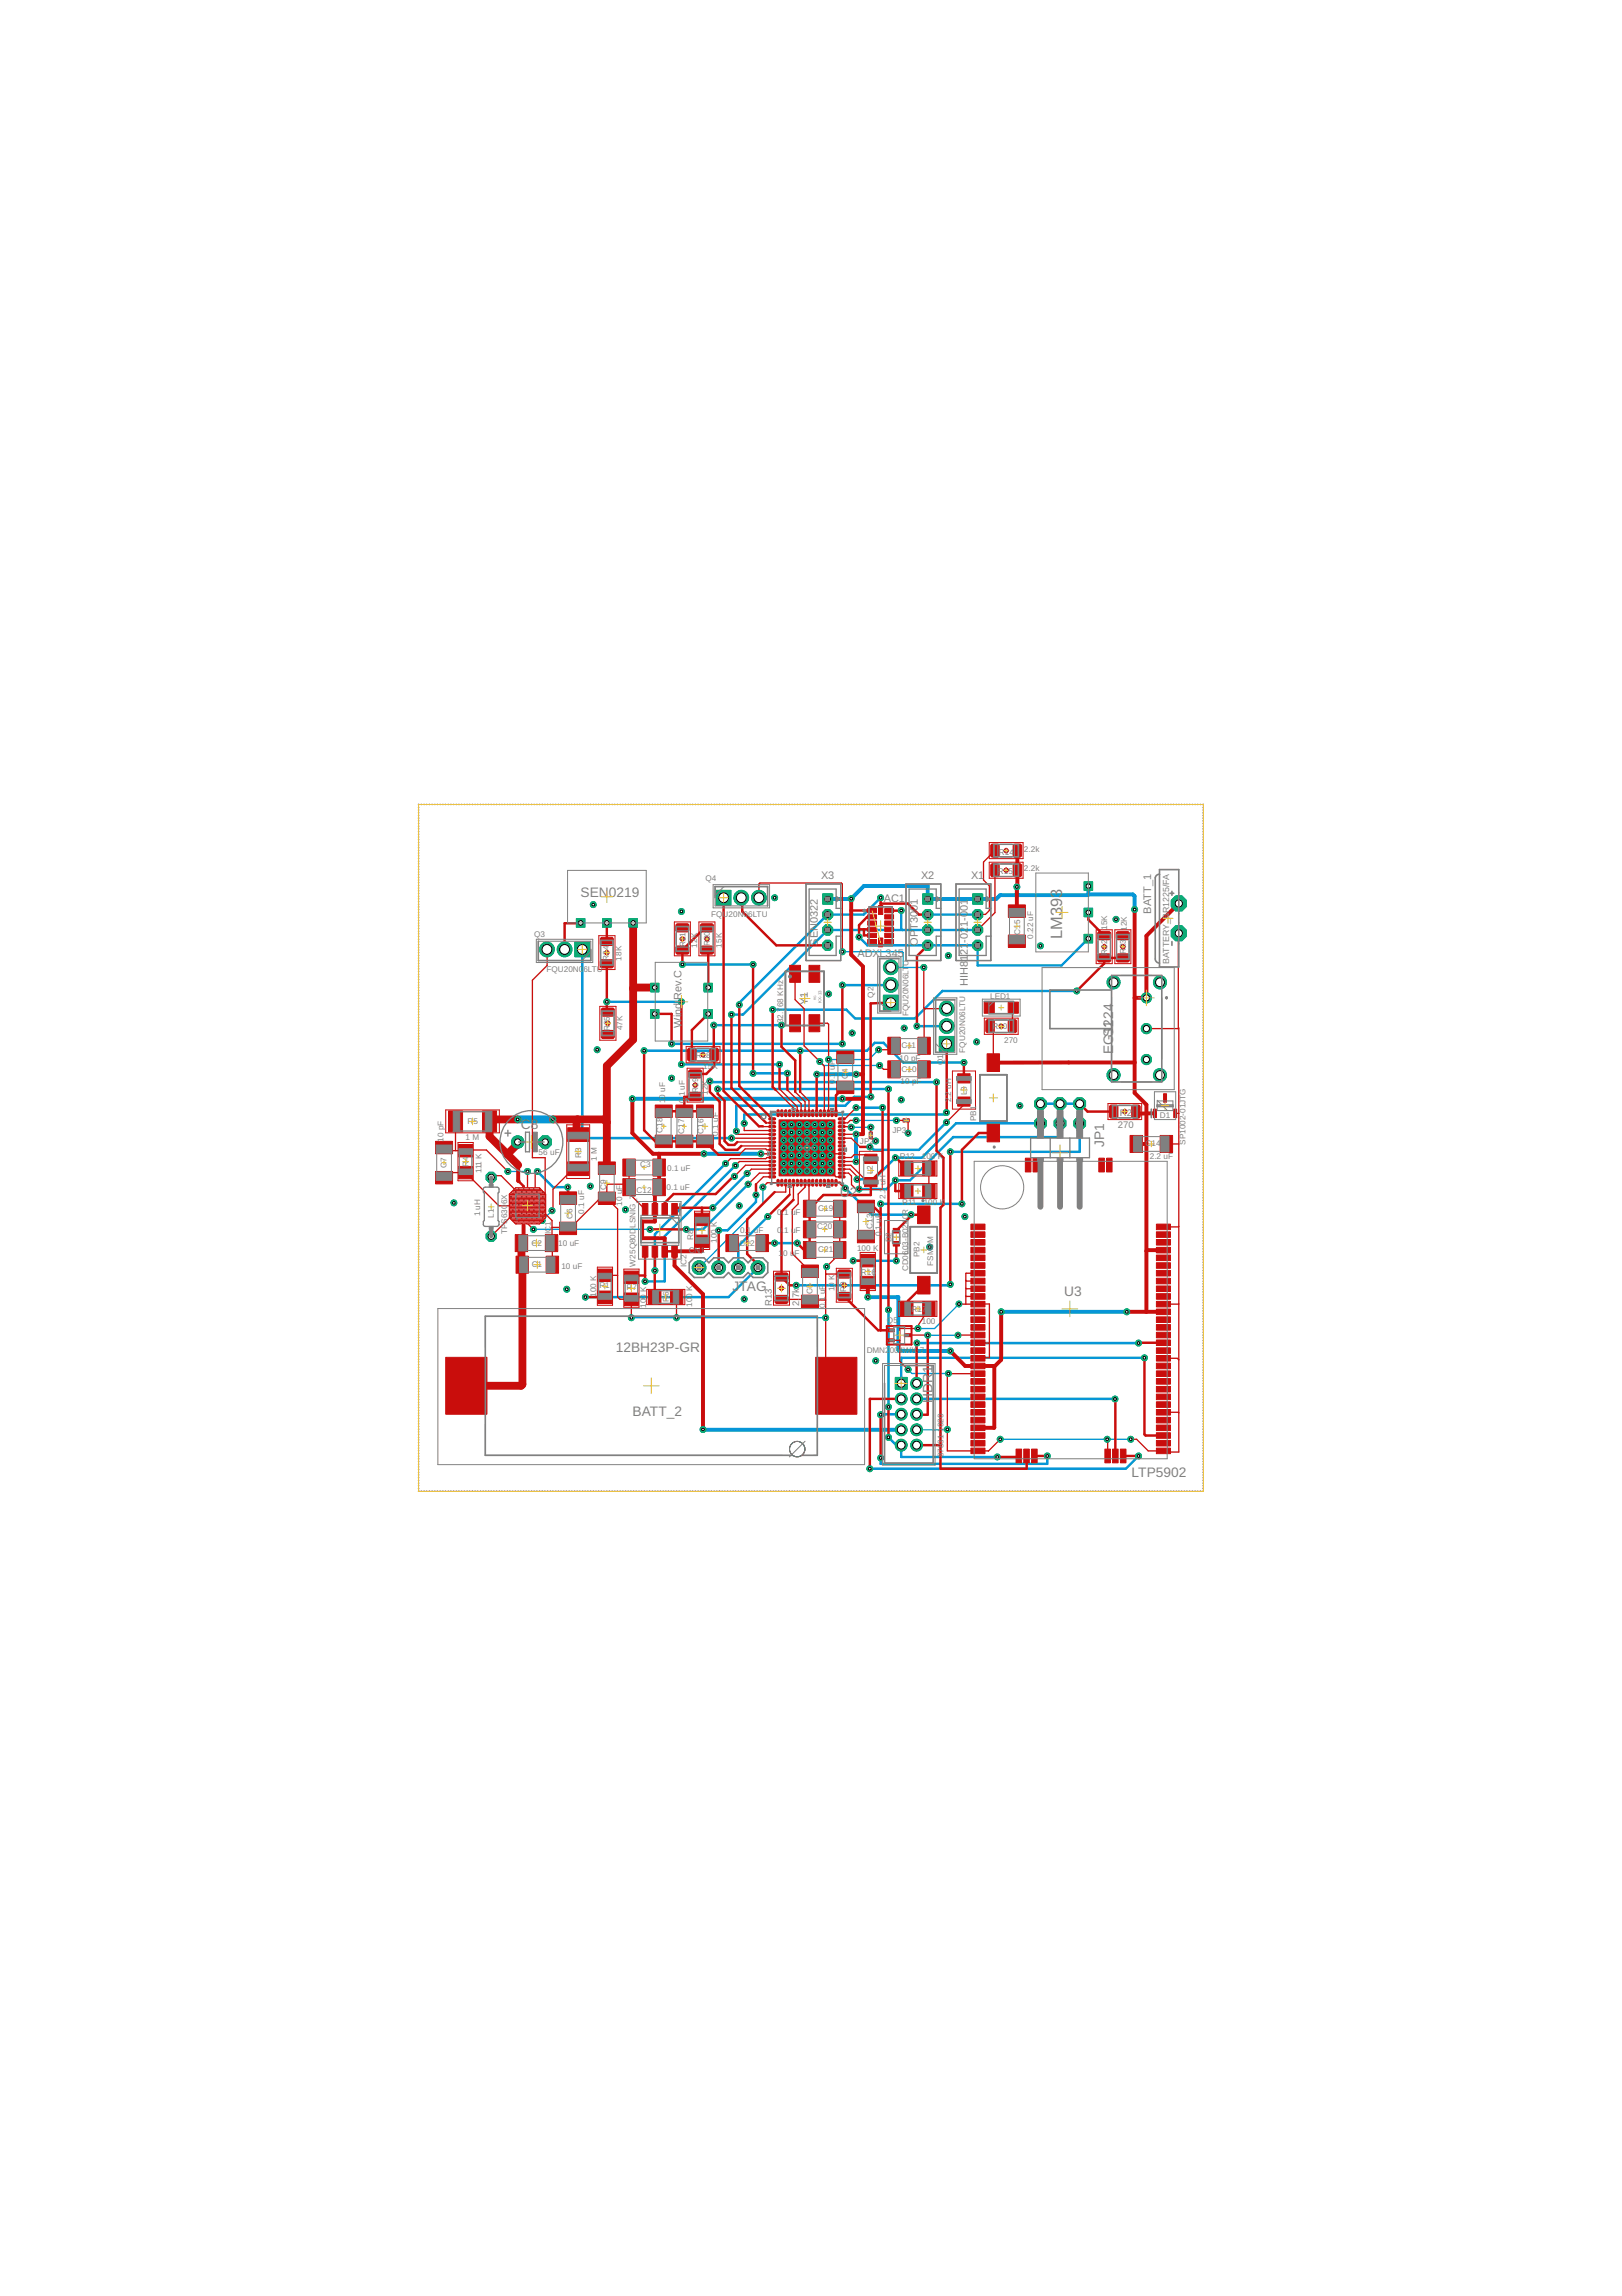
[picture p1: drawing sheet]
<svg xmlns="http://www.w3.org/2000/svg" width="210mm" height="297mm" viewBox="0 0 210 297" stroke-linecap="round" stroke-linejoin="round" font-family="sans-serif">
<defs><g id="words">
<text font-size="2.1" fill="#808080" x="137.4" y="121.4" transform="rotate(-90 137.4 121.4)">LM393</text>
<g font-size="1.8" fill="#808080">
<text x="75.1" y="116">SEN0219</text>
<text x="144" y="136.4" transform="rotate(-90 144 136.4)">EGS11224</text>
<text x="67.4" y="146">C8</text>
<text x="142.9" y="148.4" transform="rotate(-90 142.9 148.4)">JP1</text>
<text x="108.7" y="154.9">U2</text>
<text x="94.8" y="167">JTAG</text>
<text x="137.7" y="167.7">U3</text>
<text x="79.7" y="174.8">12BH23P-GR</text>
<text x="120.7" y="177.7" transform="rotate(-90 120.7 177.7)">1</text>
<text x="81.9" y="183.2">BATT_2</text>
<text x="120.7" y="181.5" transform="rotate(-90 120.7 181.5)">HDR</text>
<text x="146.4" y="191.1">LTP5902</text>
</g>
<g font-size="1.4" fill="#808080">
<text x="106.3" y="113.8">X3</text>
<text x="119.2" y="113.8">X2</text>
<text x="125.7" y="113.8">X1</text>
<text x="114.4" y="116.6">AC1</text>
<text x="125.3" y="119.9" transform="rotate(-90 125.3 119.9)">1-001</text>
<text x="149" y="118.2" transform="rotate(-90 149 118.2)">BATT_1</text>
<text x="105.8" y="122.4" transform="rotate(-90 105.8 122.4)">SEN0322</text>
<text x="110.9" y="123.8">ADXL345</text>
<text x="118.8" y="122.4" transform="rotate(-90 118.8 122.4)">OPT3001</text>
<text x="125.3" y="123.5" transform="rotate(-90 125.3 123.5)">21</text>
<text x="125.3" y="121.9" transform="rotate(-90 125.3 121.9)">-02</text>
<text x="104.6" y="130.1" transform="rotate(-90 104.6 130.1)">Y1</text>
<text x="125.3" y="127.5" transform="rotate(-90 125.3 127.5)">HIH81</text>
<text x="88.2" y="133" transform="rotate(-90 88.2 133)">Wind Rev.C</text>
</g>
<g font-size="1.2" fill="#808080">
<text x="144.7" y="146">270</text>
<text x="144.9" y="144.3">R2</text>
<text x="103.4" y="167.9" transform="rotate(-90 103.4 167.9)">7k</text>
<text x="99.9" y="168.9" transform="rotate(-90 99.9 168.9)">R13</text>
<text x="103.4" y="168.9" transform="rotate(-90 103.4 168.9)">2.</text>
</g>
<g font-size="1.1" fill="#808080">
<text x="91.3" y="114">Q4</text>
<text x="129.1" y="113.1">R15</text>
<text x="129.3" y="110.6">R14</text>
<text x="132.5" y="110.2">2.2k</text>
<text x="132.5" y="112.7">2.2k</text>
<text x="92" y="118.7">FQU20N06LTU</text>
<text x="69.1" y="121.2">Q3</text>
<text x="70.7" y="125.7">FQU20N0</text>
<text x="75.5" y="125.7">6LTU</text>
<text x="78.8" y="124.3" transform="rotate(-90 78.8 124.3)">R24</text>
<text x="80.4" y="124.3" transform="rotate(-90 80.4 124.3)">18K</text>
<text x="88.7" y="122.5" transform="rotate(-90 88.7 122.5)">R21</text>
<text x="90.2" y="122.6" transform="rotate(-90 90.2 122.6)">12K</text>
<text x="91.9" y="122.4" transform="rotate(-90 91.9 122.4)">R20</text>
<text x="93.4" y="122.6" transform="rotate(-90 93.4 122.6)">15K</text>
<text x="117.6" y="124.9" transform="rotate(-90 117.6 124.9)">U</text>
<text x="132" y="120.9" transform="rotate(-90 132 120.9)">C15</text>
<text x="133.7" y="121.5" transform="rotate(-90 133.7 121.5)">0.22 uF</text>
<text x="143.3" y="123.5" transform="rotate(-90 143.3 123.5)">R22</text>
<text x="143.3" y="120.3" transform="rotate(-90 143.3 120.3)">15K</text>
<text x="145.7" y="123.4" transform="rotate(-90 145.7 123.4)">R23</text>
<text x="145.8" y="120.4" transform="rotate(-90 145.8 120.4)">12K</text>
<text x="151.3" y="124.7" transform="rotate(-90 151.3 124.7)">BATTERY_BR1225/FA</text>
<text x="101.3" y="130.3" transform="rotate(-90 101.3 130.3)">68 KHz</text>
<text x="113.1" y="129.1" transform="rotate(-90 113.1 129.1)">Q2</text>
<text x="117.6" y="131.5" transform="rotate(-90 117.6 131.5)">FQU20N06LT</text>
<text x="128.1" y="129.2">LED1</text>
<text x="78.9" y="133.4" transform="rotate(-90 78.9 133.4)">R25</text>
<text x="80.6" y="133.3" transform="rotate(-90 80.6 133.3)">47K</text>
<text x="90" y="136.8">R18</text>
<text x="101.3" y="132.4" transform="rotate(-90 101.3 132.4)">32.7</text>
<text x="108" y="137.8" transform="rotate(-90 108 137.8)">F</text>
<text x="116.4" y="137.3">10 pF</text>
<text x="116.7" y="135.6">C11</text>
<text x="122.1" y="137.8" transform="rotate(-90 122.1 137.8)">Q1</text>
<text x="124.9" y="136.2" transform="rotate(-90 124.9 136.2)">FQU20N06LTU</text>
<text x="128.4" y="133.1">R10</text>
<text x="129.9" y="134.9">270</text>
<text x="86.1" y="142.7" transform="rotate(-90 86.1 142.7)">1</text>
<text x="86.1" y="142.1" transform="rotate(-90 86.1 142.1)">0 uF</text>
<text x="88.6" y="142.7" transform="rotate(-90 88.6 142.7)">0</text>
<text x="88.6" y="142.1" transform="rotate(-90 88.6 142.1)">.</text>
<text x="88.6" y="141.9" transform="rotate(-90 88.6 141.9)">1 uF</text>
<text x="90.3" y="141.4" transform="rotate(-90 90.3 141.4)">R19</text>
<text x="91" y="138.4">15K</text>
<text x="91.6" y="141.7" transform="rotate(-90 91.6 141.7)">12K</text>
<text x="108" y="140.2" transform="rotate(-90 108 140.2)">0.1</text>
<text x="108" y="138.4" transform="rotate(-90 108 138.4)">u</text>
<text x="109.7" y="139.6" transform="rotate(-90 109.7 139.6)">C</text>
<text x="109.7" y="138.8" transform="rotate(-90 109.7 138.8)">4</text>
<text x="116.5" y="140.2">10 pF</text>
<text x="116.7" y="138.7">C10</text>
<text x="123.1" y="142.6" transform="rotate(-90 123.1 142.6)">2.2 uH</text>
<text x="125.1" y="141.7" transform="rotate(-90 125.1 141.7)">L3</text>
<text x="57.4" y="147.7" transform="rotate(-90 57.4 147.7)">10 pF</text>
<text x="60.3" y="147.5">1 M</text>
<text x="60.5" y="145.5">R5</text>
<text x="69.7" y="149.4">56 uF</text>
<text x="75.2" y="149.8" transform="rotate(-90 75.2 149.8)">R3</text>
<text x="85.7" y="146.6" transform="rotate(-90 85.7 146.6)">C18</text>
<text x="88.5" y="146.7" transform="rotate(-90 88.5 146.7)">C17</text>
<text x="91.1" y="146.7" transform="rotate(-90 91.1 146.7)">C16</text>
<text x="92.9" y="146.9" transform="rotate(-90 92.9 146.9)">0.1 uF</text>
<text x="111.3" y="148">JP2</text>
<text x="115.5" y="146.6">JP3</text>
<text x="116.5" y="149.9">R12</text>
<text x="119.3" y="149.9">100 K</text>
<text x="126.3" y="145" transform="rotate(-90 126.3 145)">PB1</text>
<text x="148.3" y="148.3">C14</text>
<text x="148.8" y="150">2.2 uF</text>
<text x="150.1" y="144.7">D1</text>
<text x="153.4" y="148.1" transform="rotate(-90 153.4 148.1)">SP1002-01JTG</text>
<text x="57.8" y="151.1" transform="rotate(-90 57.8 151.1)">C7</text>
<text x="60.6" y="151" transform="rotate(-90 60.6 151)">R4</text>
<text x="62.3" y="151.8" transform="rotate(-90 62.3 151.8)">111 K</text>
<text x="65.6" y="155.8" transform="rotate(-90 65.6 155.8)">6X</text>
<text x="77.2" y="150.2" transform="rotate(-90 77.2 150.2)">1 M</text>
<text x="78.5" y="154" transform="rotate(-90 78.5 154)">C9</text>
<text x="80.5" y="156" transform="rotate(-90 80.5 156)">10 uF</text>
<text x="82.2" y="154.4" transform="rotate(-90 82.2 154.4)">R</text>
<text x="82.4" y="154.4">C12</text>
<text x="82.8" y="151">C3</text>
<text x="86.2" y="153.9">0.1 uF</text>
<text x="86.3" y="151.5">0.1 uF</text>
<text x="112.9" y="151.9" transform="rotate(-90 112.9 151.9)">L2</text>
<text x="114.6" y="155.1" transform="rotate(-90 114.6 155.1)">2.2</text>
<text x="114.6" y="153.3" transform="rotate(-90 114.6 153.3)">uH</text>
<text x="116.7" y="155.9">R11</text>
<text x="119.5" y="155.9">100 K</text>
<text x="62.1" y="157.4" transform="rotate(-90 62.1 157.4)">1 uH</text>
<text x="63.9" y="157.5" transform="rotate(-90 63.9 157.5)">L1</text>
<text x="65.6" y="159.7" transform="rotate(-90 65.6 159.7)">TPS630</text>
<text x="68.8" y="161.3">C2</text>
<text x="71.3" y="159.7" transform="rotate(-90 71.3 159.7)">IC1</text>
<text x="72.2" y="161.2">10 uF</text>
<text x="74.1" y="157.7" transform="rotate(-90 74.1 157.7)">C6</text>
<text x="75.6" y="157" transform="rotate(-90 75.6 157)">0.1 uF</text>
<text x="82.2" y="158.9" transform="rotate(-90 82.2 158.9)">LSNIG_T</text>
<text x="89.7" y="160.4" transform="rotate(-90 89.7 160.4)">R8</text>
<text x="92.8" y="160.8" transform="rotate(-90 92.8 160.8)">100 K</text>
<text x="95.7" y="161.3">C22</text>
<text x="95.8" y="159.5">0.1 uF</text>
<text x="100.6" y="157.2">0</text>
<text x="100.6" y="159.5">0</text>
<text x="101.2" y="157.2">.1 uF</text>
<text x="101.2" y="159.5">.1 uF</text>
<text x="105.8" y="159">C20</text>
<text x="105.9" y="156.7">C19</text>
<text x="105.9" y="161.9">C21</text>
<text x="110.9" y="161.8">100 K</text>
<text x="112.9" y="159" transform="rotate(-90 112.9 159)">C13</text>
<text x="114" y="160" transform="rotate(-90 114 160)">0.1 uF</text>
<text x="115.4" y="160.7" transform="rotate(-90 115.4 160.7)">D2</text>
<text x="68.8" y="163.9">C1</text>
<text x="72.7" y="164.2">10 uF</text>
<text x="77.1" y="167.8" transform="rotate(-90 77.1 167.8)">100 K</text>
<text x="77.6" y="166.7">R1</text>
<text x="81.1" y="166.9">R7</text>
<text x="82.2" y="163.9" transform="rotate(-90 82.2 163.9)">W25Q80D</text>
<text x="86.5" y="167.6" transform="rotate(-90 86.5 167.6)">6</text>
<text x="88.8" y="163.9" transform="rotate(-90 88.8 163.9)">IC2</text>
<text x="89.1" y="162.2">CN1</text>
<text x="100.8" y="162.5">1</text>
<text x="101.4" y="162.5">0 uF</text>
<text x="105.1" y="167.4" transform="rotate(-90 105.1 167.4)">C5</text>
<text x="108" y="167.1" transform="rotate(-90 108 167.1)">10 K</text>
<text x="109.5" y="167.1" transform="rotate(-90 109.5 167.1)">R9</text>
<text x="111.4" y="165">R16</text>
<text x="117.5" y="164.5" transform="rotate(-90 117.5 164.5)">CD0603-B0240R</text>
<text x="119" y="162.6" transform="rotate(-90 119 162.6)">PB2</text>
<text x="120.8" y="163.8" transform="rotate(-90 120.8 163.8)">FSMSM</text>
<text x="83.6" y="169.2" transform="rotate(-90 83.6 169.2)">100 K</text>
<text x="86.5" y="168.4" transform="rotate(-90 86.5 168.4)">R</text>
<text x="89.6" y="169.1" transform="rotate(-90 89.6 169.1)">100 K</text>
<text x="106.8" y="169.2" transform="rotate(-90 106.8 169.2)">0.1 uF</text>
<text x="114.8" y="171.2">Q5</text>
<text x="118" y="169.7">R17</text>
<text x="119.3" y="171.2">100</text>
<text x="112.2" y="175.1">DMN2</text>
<text x="115.1" y="175.1">004WK</text>
<text x="118.7" y="175.1">-7</text>
<text x="122.1" y="188.6" transform="rotate(-90 122.1 188.6)">87831-1020</text>
</g>
<text font-size=".6" fill="#808080" x="106.3" y="129.7" transform="rotate(-90 106.3 129.7)">KX-13</text>
<text font-size=".4" fill="#808080" x="105.6" y="129.4" transform="rotate(-90 105.6 129.4)">RG</text>
</g></defs>
<path d="M131.6 114.7v1l.1 .1M140.8 115.7l-.1 .1h-11.3l-.5 .5h-8.8v-1.7h-8.3l-1.7 1.7h-3M140.8 115.7h5.8l.2 .2v1.8M140.8 114.6v1.1M105.7 139h5.1M81.8 142.2h27.2M91.1 149.3h7.4M110.8 146.7v3.6M112.3 167.8h3.9v6.8l.2 .2h6.6M129.6 169.7h16.2M91 184.9l25.6 .1" fill="none" stroke="#0696d7" stroke-width=".51"/>
<g fill="none" stroke="#0696d7" stroke-width=".17">
<path d="M54.2 104.4v.1M54.2 104.8h.1M54.2 105.1v.1M54.2 105.5h.1M54.2 105.8v.1M54.2 106.2h.1M54.2 106.5v.1M54.2 106.9h.1M54.2 107.2v.1M54.2 107.6h.1M54.2 107.9h.1M54.2 108.3h.1"/>
<path d="M54.2 108.6h.1M54.2 109h.1M54.2 109.3h.1M54.2 109.6v.1M54.2 110h.1M54.2 110.3v.1M54.2 110.7h.1M54.2 111v.1M54.2 111.4h.1M54.2 111.7v.1M54.2 112.1h.1M54.2 112.4v.1"/>
<path d="M54.2 112.8h.1M54.2 113.1v.1M54.2 113.5h.1M54.2 113.8v.1M54.2 114.2h.1M54.2 114.5v.1M54.2 114.9h.1M54.2 115.2v.1M54.2 115.6h.1M54.2 115.9v.1M54.2 116.3h.1M54.2 116.6v.1"/>
<path d="M54.2 117h.1M54.2 117.3v.1M54.2 117.7h.1M54.2 118h.1M54.2 118.4h.1M54.2 118.7h.1M54.2 119.1h.1M54.2 119.4h.1M54.2 119.8h.1M54.2 104.1h.1M54.5 104.1h.1M54.9 104.1h.1"/>
<path d="M55.2 104.1h.1M55.6 104.1h.1M55.9 104.1h.1M56.3 104.1h.1M56.6 104.1h.1M56.9 104.1h.1M57.3 104.1h.1M57.6 104.1h.1M58 104.1h.1M58.3 104.1h.1M58.7 104.1h.1M59 104.1h.1"/>
<path d="M59.4 104.1h.1M59.7 104.1h.1M60.1 104.1h.1M60.4 104.1h.1M60.8 104.1h.1M61.1 104.1h.1M61.5 104.1h.1M61.8 104.1h.1M62.2 104.1h.1M62.5 104.1h.1M62.9 104.1h.1M63.2 104.1h.1"/>
<path d="M63.5 104.1h.1M63.9 104.1h.1M64.2 104.1h.1M64.6 104.1h.1M64.9 104.1h.1M65.3 104.1h.1M65.6 104.1h.1M66 104.1h.1M66.3 104.1h.1M66.7 104.1h.1M67 104.1h.1M67.4 104.1h.1"/>
<path d="M67.7 104.1h.1M68.1 104.1h.1M68.4 104.1h.1M68.8 104.1h.1M69.1 104.1h.1M69.5 104.1h.1M69.8 104.1h.1M70.1 104.1h.1M70.5 104.1h.1M70.8 104.1h.1M71.2 104.1h.1M71.5 104.1h.1"/>
<path d="M71.9 104.1h.1M72.2 104.1h.1M72.6 104.1h.1M72.9 104.1h.1M73.3 104.1h.1M73.6 104.1h.1M74 104.1h.1M74.3 104.1h.1M74.7 104.1h.1M75 104.1h.1M75.4 104.1h.1M75.7 104.1h.1"/>
<path d="M76.1 104.1h.1M76.4 104.1h.1M76.8 104.1h.1M77.1 104.1h.1M77.4 104.1h.1M77.8 104.1h.1M78.1 104.1h.1M78.5 104.1h.1M78.8 104.1h.1M79.2 104.1h.1M79.5 104.1h.1M79.9 104.1h.1"/>
<path d="M80.2 104.1h.1M80.6 104.1h.1M80.9 104.1h.1M81.3 104.1h.1M81.6 104.1h.1M82 104.1h.1M82.3 104.1h.1M82.7 104.1h.1M83 104.1h.1M83.4 104.1h.1M83.7 104.1h.1M84.1 104.1h.1"/>
<path d="M84.4 104.1h.1M84.8 104.1h.1M85.1 104.1h.1M85.4 104.1h.1M85.8 104.1h.1M86.1 104.1h.1M86.5 104.1h.1M86.8 104.1h.1M87.2 104.1h.1M87.5 104.1h.1M87.9 104.1h.1M88.2 104.1h.1"/>
<path d="M88.6 104.1h.1M88.9 104.1h.1M89.3 104.1h.1M89.6 104.1h.1M90 104.1h.1M90.3 104.1h.1M90.7 104.1h.1M91 104.1h.1M91.4 104.1h.1M91.7 104.1h.1M92.1 104.1h.1M92.4 104.1h.1"/>
<path d="M92.8 104.1h.1M93.1 104.1h.1M93.5 104.1h.1M93.8 104.1h.1M94.1 104.1h.1M94.5 104.1h.1M94.8 104.1h.1M95.2 104.1h.1M95.5 104.1h.1M95.9 104.1h.1M96.2 104.1h.1M96.6 104.1h.1"/>
<path d="M96.9 104.1h.1M97.3 104.1h.1M97.6 104.1h.1M98 104.1h.1M98.3 104.1h.1M98.7 104.1h.1M99 104.1h.1M99.4 104.1h.1M99.7 104.1h.1M100.1 104.1h.1M100.4 104.1h.1M100.8 104.1h.1"/>
<path d="M101.1 104.1h.1M101.5 104.1h.1M101.8 104.1h.1M102.1 104.1h.1M102.5 104.1h.1M102.8 104.1h.1M103.2 104.1h.1M103.5 104.1h.1M103.9 104.1h.1M104.2 104.1h.1M104.6 104.1h.1M104.9 104.1h.1"/>
<path d="M105.3 104.1h.1M105.6 104.1h.1M106 104.1h.1M106.3 104.1h.1M106.7 104.1h.1M107 104.1h.1M107.4 104.1h.1M107.7 104.1h.1M108.1 104.1h.1M108.4 104.1h.1M108.8 104.1h.1M109.1 104.1h.1"/>
<path d="M109.4 104.1h.1M109.8 104.1h.1M110.1 104.1h.1M110.5 104.1h.1M110.8 104.1h.1M111.2 104.1h.1M111.5 104.1h.1M111.9 104.1h.1M112.2 104.1h.1M112.6 104.1h.1M112.9 104.1h.1M113.3 104.1h.1"/>
<path d="M113.6 104.1h.1M114 104.1h.1M114.3 104.1h.1M114.7 104.1h.1M115 104.1h.1M115.4 104.1h.1M115.7 104.1h.1M116 104.1h.1M116.4 104.1h.1M116.7 104.1h.1M117.1 104.1h.1M117.4 104.1h.1"/>
<path d="M117.8 104.1h.1M118.1 104.1h.1M118.5 104.1h.1M118.8 104.1h.1M119.2 104.1h.1M119.5 104.1h.1M119.9 104.1h.1M120.2 104.1h.1M120.6 104.1h.1M120.9 104.1h.1M121.3 104.1h.1M121.6 104.1h.1"/>
<path d="M122 104.1h.1M122.3 104.1h.1M122.7 104.1h.1M123 104.1h.1M123.3 104.1h.1M123.7 104.1h.1M124 104.1h.1M124.4 104.1h.1M124.7 104.1h.1M125.1 104.1h.1M125.4 104.1h.1M125.8 104.1h.1"/>
<path d="M126.1 104.1h.1M126.5 104.1h.1M126.8 104.1h.1M127.2 104.1h.1M127.5 104.1h.1M127.9 104.1h.1M128.2 104.1h.1M128.6 104.1h.1M128.9 104.1h.1M129.3 104.1h.1M129.6 104.1h.1M129.9 104.1h.1"/>
<path d="M130.3 104.1h.1M130.6 104.1h.1M131 104.1h.1M131.3 104.1h.1M131.7 104.1h.1M132 104.1h.1M132.4 104.1h.1M132.7 104.1h.1M133.1 104.1h.1M133.4 104.1h.1M133.8 104.1h.1M134.1 104.1h.1"/>
<path d="M134.5 104.1h.1M134.8 104.1h.1M135.2 104.1h.1M135.5 104.1h.1M135.9 104.1h.1M136.2 104.1h.1M136.5 104.1h.1M136.9 104.1h.1M137.2 104.1h.1M137.6 104.1h.1M137.9 104.1h.1M138.3 104.1h.1"/>
<path d="M138.6 104.1h.1M139 104.1h.1M139.3 104.1h.1M139.7 104.1h.1M140 104.1h.1M140.4 104.1h.1M140.7 104.1h.1M141.1 104.1h.1M141.4 104.1h.1M141.8 104.1h.1M142.1 104.1h.1M142.5 104.1h.1"/>
<path d="M142.8 104.1h.1M143.2 104.1h.1M143.5 104.1h.1M143.8 104.1h.1M144.2 104.1h.1M144.5 104.1h.1M144.9 104.1h.1M145.2 104.1h.1M145.6 104.1h.1M145.9 104.1h.1M146.3 104.1h.1M146.6 104.1h.1"/>
<path d="M147 104.1h.1M147.3 104.1h.1M147.7 104.1h.1M148 104.1h.1M148.4 104.1h.1M148.7 104.1h.1M149.1 104.1h.1M149.4 104.1h.1M149.8 104.1h.1M150.1 104.1h.1M150.5 104.1h.1M150.8 104.1h.1"/>
<path d="M151.2 104.1h.1M151.5 104.1h.1M151.8 104.1h.1M152.2 104.1h.1M152.5 104.1h.1M152.9 104.1h.1M153.2 104.1h.1M153.6 104.1h.1M153.9 104.1h.1M154.3 104.1h.1M154.6 104.1h.1M155 104.1h.1"/>
<path d="M155.3 104.1h.1M155.7 104.1h.1M155.7 104.4v.1M155.7 104.8h.1M155.7 105.1v.1M155.7 105.5h.1M155.7 105.8v.1M155.7 106.2h.1M155.7 106.5v.1M155.7 106.9h.1M155.7 107.2v.1M155.7 107.6h.1"/>
<path d="M155.7 107.9h.1M155.7 108.3h.1M155.7 108.6h.1M155.7 109h.1M155.7 109.3h.1M155.7 109.6v.1M155.7 110h.1M155.7 110.3v.1M155.7 110.7h.1M155.7 111v.1M155.7 111.4h.1M155.7 111.7v.1"/>
<path d="M155.7 112.1h.1M155.7 112.4v.1M155.7 112.8h.1M155.7 113.1v.1M155.7 113.5h.1M155.7 113.8v.1M155.7 114.2h.1M155.7 114.5v.1M155.7 114.9h.1M155.7 115.2v.1M155.7 115.6h.1M155.7 115.9v.1"/>
<path d="M155.7 116.3h.1M155.7 116.6v.1M155.7 117h.1M155.7 117.3v.1M155.7 117.7h.1M155.7 118h.1M155.7 118.4h.1M155.7 118.7h.1M155.7 119.1h.1M155.7 119.4h.1M155.7 119.8h.1M54.2 120.1h.1"/>
<path d="M54.2 120.5h.1M54.2 120.8h.1M54.2 121.1v.1M54.2 121.5h.1M54.2 121.8v.1M54.2 122.2h.1M54.2 122.5v.1M54.2 122.9h.1M54.2 123.2v.1M54.2 123.6h.1M54.2 123.9v.1M54.2 124.3h.1"/>
<path d="M54.2 124.6v.1M54.2 125h.1M54.2 125.3v.1M54.2 125.7h.1M54.2 126v.1M54.2 126.4h.1M54.2 126.7v.1M54.2 127.1h.1M54.2 127.4v.1M54.2 127.8h.1M54.2 128.1v.1M54.2 128.5h.1"/>
<path d="M54.2 128.8h.1M54.2 129.2h.1M54.2 129.5h.1M54.2 129.9h.1M54.2 130.2h.1M54.2 130.6h.1M54.2 130.9h.1M54.2 131.3h.1M54.2 131.6h.1M54.2 132h.1M54.2 132.3h.1M54.2 132.6v.1"/>
<path d="M54.2 133h.1M54.2 133.3v.1M54.2 133.7h.1M54.2 134v.1M54.2 134.4h.1M54.2 134.7v.1M54.2 135.1h.1M54.2 135.4v.1M54.2 135.8h.1M54.2 136.1v.1M54.2 136.5h.1M54.2 136.8v.1"/>
<path d="M54.2 137.2h.1M54.2 137.5v.1M54.2 137.9h.1M54.2 138.2v.1M54.2 138.6h.1M54.2 138.9v.1M54.2 139.3h.1M54.2 139.6v.1M54.2 140h.1M95.7 129.7v.3M106.1 137.3l.5 .5h7.2M109 123.1h7.8l.1 .2v1.9"/>
<path d="M113.7 135.8l-1.3 1.3h-5.2M115.3 125.1l4.2 .1M155.7 120.1h.1M155.7 120.5h.1M155.7 120.8h.1M155.7 121.1v.1M155.7 121.5h.1M155.7 121.8v.1M155.7 122.2h.1M155.7 122.5v.1M155.7 122.9h.1M155.7 123.2v.1"/>
<path d="M155.7 123.6h.1M155.7 123.9v.1M155.7 124.3h.1M155.7 124.6v.1M155.7 125h.1M155.7 125.3v.1M155.7 125.7h.1M155.7 126v.1M155.7 126.4h.1M155.7 126.7v.1M155.7 127.1h.1M155.7 127.4v.1"/>
<path d="M155.7 127.8h.1M155.7 128.1v.1M155.7 128.5h.1M155.7 128.8h.1M155.7 129.2h.1M155.7 129.5h.1M155.7 129.9h.1M155.7 130.2h.1M155.7 130.6h.1M155.7 130.9h.1M155.7 131.3h.1M155.7 131.6h.1"/>
<path d="M155.7 132h.1M155.7 132.3h.1M155.7 132.6v.1M155.7 133h.1M155.7 133.3v.1M155.7 133.7h.1M155.7 134v.1M155.7 134.4h.1M155.7 134.7v.1M155.7 135.1h.1M155.7 135.4v.1M155.7 135.8h.1"/>
<path d="M155.7 136.1v.1M155.7 136.5h.1M155.7 136.8v.1M155.7 137.2h.1M155.7 137.5v.1M155.7 137.9h.1M155.7 138.2v.1M155.7 138.6h.1M155.7 138.9v.1M155.7 139.3h.1M155.7 139.6v.1M155.7 140h.1"/>
<path d="M54.2 140.3h.1M54.2 140.7h.1M54.2 141h.1M54.2 141.4h.1M54.2 141.7h.1M54.2 142v.1M54.2 142.4h.1M54.2 142.7v.1M54.2 143.1h.1M54.2 143.4v.1M54.2 143.8h.1M54.2 144.1v.1"/>
<path d="M54.2 144.5h.1M54.2 144.8v.1M54.2 145.2h.1M54.2 145.5v.1M54.2 145.9h.1M54.2 146.2v.1M54.2 146.6h.1M54.2 146.9v.1M54.2 147.3h.1M54.2 147.6v.1M54.2 148h.1M54.2 148.3v.1"/>
<path d="M54.2 148.7h.1M54.2 149v.1M54.2 149.4h.1M54.2 149.7v.1M54.2 150.1h.1M54.2 150.4v.1M54.2 150.7v.1M54.2 151.1v.1M54.2 151.4v.1M54.2 151.8h.1M54.2 152.1v.1M54.2 152.5h.1"/>
<path d="M54.2 152.8v.1M54.2 153.2h.1M54.2 153.5v.1M54.2 153.9h.1M54.2 154.2v.1M54.2 154.6h.1M54.2 154.9v.1M54.2 155.3h.1M54.2 155.6v.1M54.2 156h.1M54.2 156.3v.1M54.2 156.7h.1"/>
<path d="M54.2 157v.1M54.2 157.4h.1M54.2 157.7v.1M54.2 158.1h.1M54.2 158.4v.1M54.2 158.7v.1M54.2 159.1v.1M54.2 159.4v.1M54.2 159.8v.1M65.7 151.6h2.6M69 159h15.1M71.4 156.6l-1.2 1.3"/>
<path d="M98.7 153.6v2.1l-8.2 8.3M110.2 145.8h2.5M110.8 144.9h5.2M155.7 140.3h.1M155.7 140.7h.1M155.7 141h.1M155.7 141.4h.1M155.7 141.7h.1M155.7 142v.1M155.7 142.4h.1M155.7 142.7v.1M155.7 143.1h.1"/>
<path d="M155.7 143.4v.1M155.7 143.8h.1M155.7 144.1v.1M155.7 144.5h.1M155.7 144.8v.1M155.7 145.2h.1M155.7 145.5v.1M155.7 145.9h.1M155.7 146.2v.1M155.7 146.6h.1M155.7 146.9v.1M155.7 147.3h.1"/>
<path d="M155.7 147.6v.1M155.7 148h.1M155.7 148.3v.1M155.7 148.7h.1M155.7 149v.1M155.7 149.4h.1M155.7 149.7v.1M155.7 150.1h.1M155.7 150.4v.1M155.7 150.7v.1M155.7 151.1v.1M155.7 151.4v.1"/>
<path d="M155.7 151.8h.1M155.7 152.1v.1M155.7 152.5h.1M155.7 152.8v.1M155.7 153.2h.1M155.7 153.5v.1M155.7 153.9h.1M155.7 154.2v.1M155.7 154.6h.1M155.7 154.9v.1M155.7 155.3h.1M155.7 155.6v.1"/>
<path d="M155.7 156h.1M155.7 156.3v.1M155.7 156.7h.1M155.7 157v.1M155.7 157.4h.1M155.7 157.7v.1M155.7 158.1h.1M155.7 158.4v.1M155.7 158.7v.1M155.7 159.1v.1M155.7 159.4v.1M155.7 159.8v.1"/>
<path d="M54.2 160.1v.1M54.2 160.5h.1M54.2 160.8v.1M54.2 161.2h.1M54.2 161.5v.1M54.2 161.9h.1M54.2 162.2v.1M54.2 162.6h.1M54.2 162.9v.1M54.2 163.3h.1M54.2 163.6v.1M54.2 164h.1"/>
<path d="M54.2 164.3v.1M54.2 164.7h.1M54.2 165v.1M54.2 165.4h.1M54.2 165.7v.1M54.2 166.1h.1M54.2 166.4v.1M54.2 166.8h.1M54.2 167.1v.1M54.2 167.5h.1M54.2 167.8v.1M54.2 168.2h.1"/>
<path d="M54.2 168.5v.1M54.2 168.9h.1M54.2 169.2h.1M54.2 169.6h.1M54.2 169.9h.1M54.2 170.2v.1M54.2 170.6h.1M54.2 170.9v.1M54.2 171.3h.1M54.2 171.6v.1M54.2 172h.1M54.2 172.3v.1"/>
<path d="M54.2 172.7h.1M54.2 173v.1M54.2 173.4h.1M54.2 173.7v.1M54.2 174.1h.1M54.2 174.4v.1M54.2 174.8h.1M54.2 175.1v.1M54.2 175.5h.1M54.2 175.8v.1M54.2 176.2h.1M54.2 176.5v.1"/>
<path d="M54.2 176.9h.1M54.2 177.2v.1M54.2 177.6h.1M54.2 177.9h.1M54.2 178.3h.1M54.2 178.6h.1M54.2 179h.1M54.2 179.3h.1M54.2 179.7h.1M81.7 170.5h25.1M117.5 177.2l.5 .5h4.7M120.1 172.7h3.9"/>
<path d="M124.1 168.7l-3.2 3.2h-2.1M155.7 160.1v.1M155.7 160.5h.1M155.7 160.8v.1M155.7 161.2h.1M155.7 161.5v.1M155.7 161.9h.1M155.7 162.2v.1M155.7 162.6h.1M155.7 162.9v.1M155.7 163.3h.1M155.7 163.6v.1"/>
<path d="M155.7 164h.1M155.7 164.3v.1M155.7 164.7h.1M155.7 165v.1M155.7 165.4h.1M155.7 165.7v.1M155.7 166.1h.1M155.7 166.4v.1M155.7 166.8h.1M155.7 167.1v.1M155.7 167.5h.1M155.7 167.8v.1"/>
<path d="M155.7 168.2h.1M155.7 168.5v.1M155.7 168.9h.1M155.7 169.2h.1M155.7 169.6h.1M155.7 169.9h.1M155.7 170.2v.1M155.7 170.6h.1M155.7 170.9v.1M155.7 171.3h.1M155.7 171.6v.1M155.7 172h.1"/>
<path d="M155.7 172.3v.1M155.7 172.7h.1M155.7 173v.1M155.7 173.4h.1M155.7 173.7v.1M155.7 174.1h.1M155.7 174.4v.1M155.7 174.8h.1M155.7 175.1v.1M155.7 175.5h.1M155.7 175.8v.1M155.7 176.2h.1"/>
<path d="M155.7 176.5v.1M155.7 176.9h.1M155.7 177.2v.1M155.7 177.6h.1M155.7 177.9h.1M155.7 178.3h.1M155.7 178.6h.1M155.7 179h.1M155.7 179.3h.1M155.7 179.7h.1M54.2 180h.1M54.2 180.4h.1"/>
<path d="M54.2 180.7h.1M54.2 181.1h.1M54.2 181.4h.1M54.2 181.7v.1M54.2 182.1h.1M54.2 182.4v.1M54.2 182.8h.1M54.2 183.1v.1M54.2 183.5h.1M54.2 183.8v.1M54.2 184.2h.1M54.2 184.5v.1"/>
<path d="M54.2 184.9h.1M54.2 185.2v.1M54.2 185.6h.1M54.2 185.9v.1M54.2 186.3h.1M54.2 186.6v.1M54.2 187h.1M54.2 187.3v.1M54.2 187.7h.1M54.2 188v.1M54.2 188.4h.1M54.2 188.7v.1"/>
<path d="M54.2 189.1h.1M54.2 189.4h.1M54.2 189.8h.1M54.2 190.1h.1M54.2 190.5h.1M54.2 190.8h.1M54.2 191.2h.1M54.2 191.5h.1M54.2 191.9h.1M54.2 192.2h.1M54.2 192.5v.1M54.2 192.9h.1"/>
<path d="M54.5 192.9h.1M54.9 192.9h.1M55.2 192.9h.1M55.6 192.9h.1M55.9 192.9h.1M56.3 192.9h.1M56.6 192.9h.1M56.9 192.9h.1M57.3 192.9h.1M57.6 192.9h.1M58 192.9h.1M58.3 192.9h.1"/>
<path d="M58.7 192.9h.1M59 192.9h.1M59.4 192.9h.1M59.7 192.9h.1M60.1 192.9h.1M60.4 192.9h.1M60.8 192.9h.1M61.1 192.9h.1M61.5 192.9h.1M61.8 192.9h.1M62.2 192.9h.1M62.5 192.9h.1"/>
<path d="M62.9 192.9h.1M63.2 192.9h.1M63.5 192.9h.1M63.9 192.9h.1M64.2 192.9h.1M64.6 192.9h.1M64.9 192.9h.1M65.3 192.9h.1M65.6 192.9h.1M66 192.9h.1M66.3 192.9h.1M66.7 192.9h.1"/>
<path d="M67 192.9h.1M67.4 192.9h.1M67.7 192.9h.1M68.1 192.9h.1M68.4 192.9h.1M68.8 192.9h.1M69.1 192.9h.1M69.5 192.9h.1M69.8 192.9h.1M70.1 192.9h.1M70.5 192.9h.1M70.8 192.9h.1"/>
<path d="M71.2 192.9h.1M71.5 192.9h.1M71.9 192.9h.1M72.2 192.9h.1M72.6 192.9h.1M72.9 192.9h.1M73.3 192.9h.1M73.6 192.9h.1M74 192.9h.1M74.3 192.9h.1M74.7 192.9h.1M75 192.9h.1"/>
<path d="M75.4 192.9h.1M75.7 192.9h.1M76.1 192.9h.1M76.4 192.9h.1M76.8 192.9h.1M77.1 192.9h.1M77.4 192.9h.1M77.8 192.9h.1M78.1 192.9h.1M78.5 192.9h.1M78.8 192.9h.1M79.2 192.9h.1"/>
<path d="M79.5 192.9h.1M79.9 192.9h.1M80.2 192.9h.1M80.6 192.9h.1M80.9 192.9h.1M81.3 192.9h.1M81.6 192.9h.1M82 192.9h.1M82.3 192.9h.1M82.7 192.9h.1M83 192.9h.1M83.4 192.9h.1"/>
<path d="M83.7 192.9h.1M84.1 192.9h.1M84.4 192.9h.1M84.8 192.9h.1M85.1 192.9h.1M85.4 192.9h.1M85.8 192.9h.1M86.1 192.9h.1M86.5 192.9h.1M86.8 192.9h.1M87.2 192.9h.1M87.5 192.9h.1"/>
<path d="M87.9 192.9h.1M88.2 192.9h.1M88.6 192.9h.1M88.9 192.9h.1M89.3 192.9h.1M89.6 192.9h.1M90 192.9h.1M90.3 192.9h.1M90.7 192.9h.1M91 192.9h.1M91.4 192.9h.1M91.7 192.9h.1"/>
<path d="M92.1 192.9h.1M92.4 192.9h.1M92.8 192.9h.1M93.1 192.9h.1M93.5 192.9h.1M93.8 192.9h.1M94.1 192.9h.1M94.5 192.9h.1M94.8 192.9h.1M95.2 192.9h.1M95.5 192.9h.1M95.9 192.9h.1"/>
<path d="M96.2 192.9h.1M96.6 192.9h.1M96.9 192.9h.1M97.3 192.9h.1M97.6 192.9h.1M98 192.9h.1M98.3 192.9h.1M98.7 192.9h.1M99 192.9h.1M99.4 192.9h.1M99.7 192.9h.1M100.1 192.9h.1"/>
<path d="M100.4 192.9h.1M100.8 192.9h.1M101.1 192.9h.1M101.5 192.9h.1M101.8 192.9h.1M102.1 192.9h.1M102.5 192.9h.1M102.8 192.9h.1M103.2 192.9h.1M103.5 192.9h.1M103.9 192.9h.1M104.2 192.9h.1"/>
<path d="M104.6 192.9h.1M104.9 192.9h.1M105.3 192.9h.1M105.6 192.9h.1M106 192.9h.1M106.3 192.9h.1M106.7 192.9h.1M107 192.9h.1M107.4 192.9h.1M107.7 192.9h.1M108.1 192.9h.1M108.4 192.9h.1"/>
<path d="M108.8 192.9h.1M109.1 192.9h.1M109.4 192.9h.1M109.8 192.9h.1M110.1 192.9h.1M110.5 192.9h.1M110.8 192.9h.1M111.2 192.9h.1M111.5 192.9h.1M111.9 192.9h.1M112.2 192.9h.1M112.6 192.9h.1"/>
<path d="M112.9 192.9h.1M113.3 192.9h.1M113.6 192.9h.1M114 192.9h.1M114.3 192.9h.1M114.7 192.9h.1M115 192.9h.1M115.4 192.9h.1M115.7 192.9h.1M116 192.9h.1M116.4 192.9h.1M116.7 192.9h.1"/>
<path d="M117.1 192.9h.1M117.4 192.9h.1M117.8 192.9h.1M118.1 192.9h.1M118.5 192.9h.1M118.8 192.9h.1M119.2 192.9h.1M119.5 192.9h.1M119.9 192.9h.1M120.2 192.9h.1M120.6 192.9h.1M120.9 192.9h.1"/>
<path d="M121.3 192.9h.1M121.6 192.9h.1M122 192.9h.1M122.3 192.9h.1M122.6 184.9l-4 .1M122.7 192.9h.1M123 192.9h.1M123.3 192.9h.1M123.7 192.9h.1M124 192.9h.1M124.4 192.9h.1M124.7 192.9h.1"/>
<path d="M125.1 192.9h.1M125.4 192.9h.1M125.8 192.9h.1M126.1 192.9h.1M126.5 192.9h.1M126.8 192.9h.1M127.2 192.9h.1M127.5 192.9h.1M127.9 192.9h.1M128.2 192.9h.1M128.6 192.9h.1M128.9 192.9h.1"/>
<path d="M129.3 192.9h.1M129.4 186.2h16.9M129.6 192.9h.1M129.9 192.9h.1M130.3 192.9h.1M130.6 192.9h.1M131 192.9h.1M131.3 192.9h.1M131.7 192.9h.1M132 192.9h.1M132.4 192.9h.1M132.7 192.9h.1"/>
<path d="M133.1 192.9h.1M133.4 192.9h.1M133.8 192.9h.1M134.1 192.9h.1M134.5 192.9h.1M134.8 192.9h.1M135.2 192.9h.1M135.5 192.9h.1M135.9 192.9h.1M136.2 192.9h.1M136.5 192.9h.1M136.9 192.9h.1"/>
<path d="M137.2 192.9h.1M137.6 192.9h.1M137.9 192.9h.1M138.3 192.9h.1M138.6 192.9h.1M139 192.9h.1M139.3 192.9h.1M139.7 192.9h.1M140 192.9h.1M140.4 192.9h.1M140.7 192.9h.1M141.1 192.9h.1"/>
<path d="M141.4 192.9h.1M141.8 192.9h.1M142.1 192.9h.1M142.5 192.9h.1M142.8 192.9h.1M143.2 192.9h.1M143.5 192.9h.1M143.8 192.9h.1M144.2 192.9h.1M144.5 192.9h.1M144.9 192.9h.1M145.2 192.9h.1"/>
<path d="M145.6 192.9h.1M145.9 192.9h.1M146.3 192.9h.1M146.6 192.9h.1M147 192.9h.1M147.3 192.9h.1M147.7 192.9h.1M148 192.9h.1M148.4 192.9h.1M148.7 192.9h.1M149.1 192.9h.1M149.4 192.9h.1"/>
<path d="M149.8 192.9h.1M150.1 192.9h.1M150.5 192.9h.1M150.8 192.9h.1M151.2 192.9h.1M151.5 192.9h.1M151.8 192.9h.1M152.2 192.9h.1M152.5 192.9h.1M152.9 192.9h.1M153.2 192.9h.1M153.6 192.9h.1"/>
<path d="M153.9 192.9h.1M154.3 192.9h.1M154.6 192.9h.1M155 192.9h.1M155.3 192.9h.1M155.7 180h.1M155.7 180.4h.1M155.7 180.7h.1M155.7 181.1h.1M155.7 181.4h.1M155.7 181.7v.1M155.7 182.1h.1"/>
<path d="M155.7 182.4v.1M155.7 182.8h.1M155.7 183.1v.1M155.7 183.5h.1M155.7 183.8v.1M155.7 184.2h.1M155.7 184.5v.1M155.7 184.9h.1M155.7 185.2v.1M155.7 185.6h.1M155.7 185.9v.1M155.7 186.3h.1"/>
<path d="M155.7 186.6v.1M155.7 187h.1M155.7 187.3v.1M155.7 187.7h.1M155.7 188v.1M155.7 188.4h.1M155.7 188.7v.1M155.7 189.1h.1M155.7 189.4h.1M155.7 189.8h.1M155.7 190.1h.1M155.7 190.5h.1"/>
<path d="M155.7 190.8h.1M155.7 191.2h.1M155.7 191.5h.1M155.7 191.9h.1M155.7 192.2h.1M155.7 192.5v.1M155.7 192.9h.1"/>
</g>
<g fill="none" stroke="#0696d7" stroke-width=".32">
<path d="M114 116.1l-2.2 2.2h-4.7l-11.4 11.4M116.6 117.8v2.4l.2 .1M120.1 118.3h6.4M75.4 122.8v24.4h19.3M78.5 129.6h9.7M83.4 135.9h28.8l1-1h1.1l2.6 2.6h7.8M86.9 135h22.1M88.2 137.7h12.7M88.3 124.8h9.2M91.9 139.9l.1 .1h29.2M92.4 132.6h8.7M97.5 138.9h4.4"/>
<path d="M111.2 121.2l1 1.1h14.3v2.6h10.9l3.4-3.5M115.3 127.4h-6.3M122.5 132.8h-3.8M126.5 120.3h-19.4l-10.9 11h-1.5M139.3 128.2h-17.3l-3.6 3.6h-7.7l-1.2-1.2h-9.5M69.5 151.6l2.1 2h1.9M92.9 140.9h22.1M93.9 150.5l-9.1 9.2v4.7M95.2 150.8l-9.2 9.1v5.9h-2.5M96.7 151.8l-4.5 4.5M96.8 153.2l-5.8 5.8h-2.2M97.8 154.6v.9l-3.7 3.7h-1.1"/>
<path d="M99.4 157.4l-3.9 3.8v2.8M109.4 153.7l3.4 3.4h5.1M110.8 143.3h3.4M112.7 141.9h-2.2l-1.1 1.1h-14.1v3.3M114 155.7h10.5M122.5 143.9l-.2 .3h-26v1.1M122.5 145.2l-3.6 3.6h-5.8l-.4-.4h-.1M134.6 145.3h-10.9l-4.4 4.5h-3.4l-2.8 2.8h-2.2M134.6 142.8h5.1M137.2 145.3v1.8h-13.8l-5.6 5.6h-1.9l-1.2 1.1h-3.5M139.7 145.3v3.7h-16.7M98.1 164l-3.8 3.8h-18.5"/>
<path d="M100.2 160.8h3M110.4 163.1h5.6M115 169.5v12.5M118.7 173.8h28.6M123 166.2l-.1 .1h-19.9M148.1 175.7h-31.5v3.3M115 185.9l1 1.1h.6v1.5h12.5M116.6 183h-2.6M118.6 181h25.7M135.5 188.4v1h-21.5v-.8M147.3 188.4l-1.6 1.6h-33.1"/>
</g>
<path d="M67 144.8h4.6" fill="none" stroke="#0696d7" stroke-width="1"/>
<circle cx="152.5" cy="116.9" r="1.05" fill="#0dab76" stroke="#0dab76" stroke-width=".13"/>
<circle cx="152.5" cy="116.9" r=".47" fill="#fff" stroke="#000" stroke-width=".13"/>
<circle cx="152.5" cy="120.7" r="1.05" fill="#0dab76" stroke="#0dab76" stroke-width=".13"/>
<circle cx="152.5" cy="120.7" r=".47" fill="#fff" stroke="#000" stroke-width=".13"/>
<circle cx="101.4" cy="148.5" r=".4" fill="#0dab76" stroke="#0dab76" stroke-width=".13"/>
<circle cx="101.4" cy="148.5" r=".15" fill="#fff" stroke="#000" stroke-width=".13"/>
<circle cx="101.4" cy="146.5" r=".4" fill="#0dab76" stroke="#0dab76" stroke-width=".13"/>
<circle cx="101.4" cy="146.5" r=".15" fill="#fff" stroke="#000" stroke-width=".13"/>
<circle cx="102.4" cy="146.5" r=".4" fill="#0dab76" stroke="#0dab76" stroke-width=".13"/>
<circle cx="102.4" cy="146.5" r=".15" fill="#fff" stroke="#000" stroke-width=".13"/>
<circle cx="101.4" cy="145.5" r=".4" fill="#0dab76" stroke="#0dab76" stroke-width=".13"/>
<circle cx="101.4" cy="145.5" r=".15" fill="#fff" stroke="#000" stroke-width=".13"/>
<circle cx="101.4" cy="147.5" r=".4" fill="#0dab76" stroke="#0dab76" stroke-width=".13"/>
<circle cx="101.4" cy="147.5" r=".15" fill="#fff" stroke="#000" stroke-width=".13"/>
<circle cx="102.4" cy="145.5" r=".4" fill="#0dab76" stroke="#0dab76" stroke-width=".13"/>
<circle cx="102.4" cy="145.5" r=".15" fill="#fff" stroke="#000" stroke-width=".13"/>
<circle cx="101.4" cy="151.5" r=".4" fill="#0dab76" stroke="#0dab76" stroke-width=".13"/>
<circle cx="101.4" cy="151.5" r=".15" fill="#fff" stroke="#000" stroke-width=".13"/>
<circle cx="102.4" cy="147.5" r=".4" fill="#0dab76" stroke="#0dab76" stroke-width=".13"/>
<circle cx="102.4" cy="147.5" r=".15" fill="#fff" stroke="#000" stroke-width=".13"/>
<circle cx="101.4" cy="150.5" r=".4" fill="#0dab76" stroke="#0dab76" stroke-width=".13"/>
<circle cx="101.4" cy="150.5" r=".15" fill="#fff" stroke="#000" stroke-width=".13"/>
<circle cx="101.4" cy="149.5" r=".4" fill="#0dab76" stroke="#0dab76" stroke-width=".13"/>
<circle cx="101.4" cy="149.5" r=".15" fill="#fff" stroke="#000" stroke-width=".13"/>
<circle cx="106.4" cy="146.5" r=".4" fill="#0dab76" stroke="#0dab76" stroke-width=".13"/>
<circle cx="106.4" cy="146.5" r=".15" fill="#fff" stroke="#000" stroke-width=".13"/>
<circle cx="107.4" cy="146.5" r=".4" fill="#0dab76" stroke="#0dab76" stroke-width=".13"/>
<circle cx="107.4" cy="146.5" r=".15" fill="#fff" stroke="#000" stroke-width=".13"/>
<circle cx="106.4" cy="147.5" r=".4" fill="#0dab76" stroke="#0dab76" stroke-width=".13"/>
<circle cx="106.4" cy="147.5" r=".15" fill="#fff" stroke="#000" stroke-width=".13"/>
<circle cx="103.4" cy="147.5" r=".4" fill="#0dab76" stroke="#0dab76" stroke-width=".13"/>
<circle cx="103.4" cy="147.5" r=".15" fill="#fff" stroke="#000" stroke-width=".13"/>
<circle cx="104.4" cy="147.5" r=".4" fill="#0dab76" stroke="#0dab76" stroke-width=".13"/>
<circle cx="104.4" cy="147.5" r=".15" fill="#fff" stroke="#000" stroke-width=".13"/>
<circle cx="105.4" cy="147.5" r=".4" fill="#0dab76" stroke="#0dab76" stroke-width=".13"/>
<circle cx="105.4" cy="147.5" r=".15" fill="#fff" stroke="#000" stroke-width=".13"/>
<circle cx="105.4" cy="145.5" r=".4" fill="#0dab76" stroke="#0dab76" stroke-width=".13"/>
<circle cx="105.4" cy="145.5" r=".15" fill="#fff" stroke="#000" stroke-width=".13"/>
<circle cx="103.4" cy="145.5" r=".4" fill="#0dab76" stroke="#0dab76" stroke-width=".13"/>
<circle cx="103.4" cy="145.5" r=".15" fill="#fff" stroke="#000" stroke-width=".13"/>
<circle cx="104.4" cy="145.5" r=".4" fill="#0dab76" stroke="#0dab76" stroke-width=".13"/>
<circle cx="104.4" cy="145.5" r=".15" fill="#fff" stroke="#000" stroke-width=".13"/>
<circle cx="106.4" cy="145.5" r=".4" fill="#0dab76" stroke="#0dab76" stroke-width=".13"/>
<circle cx="106.4" cy="145.5" r=".15" fill="#fff" stroke="#000" stroke-width=".13"/>
<circle cx="105.4" cy="146.5" r=".4" fill="#0dab76" stroke="#0dab76" stroke-width=".13"/>
<circle cx="105.4" cy="146.5" r=".15" fill="#fff" stroke="#000" stroke-width=".13"/>
<circle cx="103.4" cy="146.5" r=".4" fill="#0dab76" stroke="#0dab76" stroke-width=".13"/>
<circle cx="103.4" cy="146.5" r=".15" fill="#fff" stroke="#000" stroke-width=".13"/>
<circle cx="104.4" cy="146.5" r=".4" fill="#0dab76" stroke="#0dab76" stroke-width=".13"/>
<circle cx="104.4" cy="146.5" r=".15" fill="#fff" stroke="#000" stroke-width=".13"/>
<circle cx="107.4" cy="145.5" r=".4" fill="#0dab76" stroke="#0dab76" stroke-width=".13"/>
<circle cx="107.4" cy="145.5" r=".15" fill="#fff" stroke="#000" stroke-width=".13"/>
<circle cx="107.4" cy="147.5" r=".4" fill="#0dab76" stroke="#0dab76" stroke-width=".13"/>
<circle cx="107.4" cy="147.5" r=".15" fill="#fff" stroke="#000" stroke-width=".13"/>
<circle cx="102.4" cy="148.5" r=".4" fill="#0dab76" stroke="#0dab76" stroke-width=".13"/>
<circle cx="102.4" cy="148.5" r=".15" fill="#fff" stroke="#000" stroke-width=".13"/>
<circle cx="103.4" cy="148.5" r=".4" fill="#0dab76" stroke="#0dab76" stroke-width=".13"/>
<circle cx="103.4" cy="148.5" r=".15" fill="#fff" stroke="#000" stroke-width=".13"/>
<circle cx="104.4" cy="148.5" r=".4" fill="#0dab76" stroke="#0dab76" stroke-width=".13"/>
<circle cx="104.4" cy="148.5" r=".15" fill="#fff" stroke="#000" stroke-width=".13"/>
<circle cx="105.4" cy="148.5" r=".4" fill="#0dab76" stroke="#0dab76" stroke-width=".13"/>
<circle cx="105.4" cy="148.5" r=".15" fill="#fff" stroke="#000" stroke-width=".13"/>
<circle cx="106.4" cy="148.5" r=".4" fill="#0dab76" stroke="#0dab76" stroke-width=".13"/>
<circle cx="106.4" cy="148.5" r=".15" fill="#fff" stroke="#000" stroke-width=".13"/>
<circle cx="107.4" cy="148.5" r=".4" fill="#0dab76" stroke="#0dab76" stroke-width=".13"/>
<circle cx="107.4" cy="148.5" r=".15" fill="#fff" stroke="#000" stroke-width=".13"/>
<circle cx="102.4" cy="149.5" r=".4" fill="#0dab76" stroke="#0dab76" stroke-width=".13"/>
<circle cx="102.4" cy="149.5" r=".15" fill="#fff" stroke="#000" stroke-width=".13"/>
<circle cx="102.4" cy="150.5" r=".4" fill="#0dab76" stroke="#0dab76" stroke-width=".13"/>
<circle cx="102.4" cy="150.5" r=".15" fill="#fff" stroke="#000" stroke-width=".13"/>
<circle cx="102.4" cy="151.5" r=".4" fill="#0dab76" stroke="#0dab76" stroke-width=".13"/>
<circle cx="102.4" cy="151.5" r=".15" fill="#fff" stroke="#000" stroke-width=".13"/>
<circle cx="103.4" cy="149.5" r=".4" fill="#0dab76" stroke="#0dab76" stroke-width=".13"/>
<circle cx="103.4" cy="149.5" r=".15" fill="#fff" stroke="#000" stroke-width=".13"/>
<circle cx="103.4" cy="150.5" r=".4" fill="#0dab76" stroke="#0dab76" stroke-width=".13"/>
<circle cx="103.4" cy="150.5" r=".15" fill="#fff" stroke="#000" stroke-width=".13"/>
<circle cx="103.4" cy="151.5" r=".4" fill="#0dab76" stroke="#0dab76" stroke-width=".13"/>
<circle cx="103.4" cy="151.5" r=".15" fill="#fff" stroke="#000" stroke-width=".13"/>
<circle cx="104.4" cy="149.5" r=".4" fill="#0dab76" stroke="#0dab76" stroke-width=".13"/>
<circle cx="104.4" cy="149.5" r=".15" fill="#fff" stroke="#000" stroke-width=".13"/>
<circle cx="104.4" cy="150.5" r=".4" fill="#0dab76" stroke="#0dab76" stroke-width=".13"/>
<circle cx="104.4" cy="150.5" r=".15" fill="#fff" stroke="#000" stroke-width=".13"/>
<circle cx="104.4" cy="151.5" r=".4" fill="#0dab76" stroke="#0dab76" stroke-width=".13"/>
<circle cx="104.4" cy="151.5" r=".15" fill="#fff" stroke="#000" stroke-width=".13"/>
<circle cx="105.4" cy="149.5" r=".4" fill="#0dab76" stroke="#0dab76" stroke-width=".13"/>
<circle cx="105.4" cy="149.5" r=".15" fill="#fff" stroke="#000" stroke-width=".13"/>
<circle cx="105.4" cy="150.5" r=".4" fill="#0dab76" stroke="#0dab76" stroke-width=".13"/>
<circle cx="105.4" cy="150.5" r=".15" fill="#fff" stroke="#000" stroke-width=".13"/>
<circle cx="105.4" cy="151.5" r=".4" fill="#0dab76" stroke="#0dab76" stroke-width=".13"/>
<circle cx="105.4" cy="151.5" r=".15" fill="#fff" stroke="#000" stroke-width=".13"/>
<circle cx="106.4" cy="149.5" r=".4" fill="#0dab76" stroke="#0dab76" stroke-width=".13"/>
<circle cx="106.4" cy="149.5" r=".15" fill="#fff" stroke="#000" stroke-width=".13"/>
<circle cx="106.4" cy="150.5" r=".4" fill="#0dab76" stroke="#0dab76" stroke-width=".13"/>
<circle cx="106.4" cy="150.5" r=".15" fill="#fff" stroke="#000" stroke-width=".13"/>
<circle cx="106.4" cy="151.5" r=".4" fill="#0dab76" stroke="#0dab76" stroke-width=".13"/>
<circle cx="106.4" cy="151.5" r=".15" fill="#fff" stroke="#000" stroke-width=".13"/>
<circle cx="107.4" cy="149.5" r=".4" fill="#0dab76" stroke="#0dab76" stroke-width=".13"/>
<circle cx="107.4" cy="149.5" r=".15" fill="#fff" stroke="#000" stroke-width=".13"/>
<circle cx="107.4" cy="150.5" r=".4" fill="#0dab76" stroke="#0dab76" stroke-width=".13"/>
<circle cx="107.4" cy="150.5" r=".15" fill="#fff" stroke="#000" stroke-width=".13"/>
<circle cx="107.4" cy="151.5" r=".4" fill="#0dab76" stroke="#0dab76" stroke-width=".13"/>
<circle cx="107.4" cy="151.5" r=".15" fill="#fff" stroke="#000" stroke-width=".13"/>
<circle cx="63.6" cy="152.3" r=".71" fill="#0dab76" stroke="#0dab76" stroke-width=".13"/>
<circle cx="63.6" cy="152.3" r=".4" fill="#fff" stroke="#000" stroke-width=".13"/>
<circle cx="63.6" cy="159.9" r=".71" fill="#0dab76" stroke="#0dab76" stroke-width=".13"/>
<circle cx="63.6" cy="159.9" r=".4" fill="#fff" stroke="#000" stroke-width=".13"/>
<circle cx="70.5" cy="147.7" r=".87" fill="#0dab76" stroke="#0dab76" stroke-width=".13"/>
<circle cx="70.5" cy="147.7" r=".4" fill="#fff" stroke="#000" stroke-width=".13"/>
<circle cx="67" cy="147.7" r=".8" fill="#0dab76" stroke="#0dab76" stroke-width=".13"/>
<circle cx="67" cy="147.7" r=".4" fill="#fff" stroke="#000" stroke-width=".13"/>
<path d="M81.4 118.9h1.1v1.1h-1.1z" fill="#0dab76" stroke="#0dab76" stroke-width=".13"/>
<circle cx="81.9" cy="119.4" r=".3" fill="#fff" stroke="#000" stroke-width=".13"/>
<path d="M78 118.9h1.1v1.1h-1.1z" fill="#0dab76" stroke="#0dab76" stroke-width=".13"/>
<circle cx="78.5" cy="119.4" r=".3" fill="#fff" stroke="#000" stroke-width=".13"/>
<path d="M74.6 118.9h1.1v1.1h-1.1z" fill="#0dab76" stroke="#0dab76" stroke-width=".13"/>
<circle cx="75.1" cy="119.4" r=".3" fill="#fff" stroke="#000" stroke-width=".13"/>
<path d="M140.3 114.1h1.1v1.1h-1.1z" fill="#0dab76" stroke="#0dab76" stroke-width=".13"/>
<circle cx="140.8" cy="114.6" r=".3" fill="#fff" stroke="#000" stroke-width=".13"/>
<path d="M140.3 117.5h1.1v1.1h-1.1z" fill="#0dab76" stroke="#0dab76" stroke-width=".13"/>
<circle cx="140.8" cy="118" r=".3" fill="#fff" stroke="#000" stroke-width=".13"/>
<path d="M140.3 120.9h1.1v1.1h-1.1z" fill="#0dab76" stroke="#0dab76" stroke-width=".13"/>
<circle cx="140.8" cy="121.4" r=".3" fill="#fff" stroke="#000" stroke-width=".13"/>
<path d="M125.9 115.7h1.3v1.3h-1.3z" fill="#0dab76" stroke="#0dab76" stroke-width=".13"/>
<circle cx="126.5" cy="116.3" r=".36" fill="#fff" stroke="#000" stroke-width=".13"/>
<circle cx="126.5" cy="118.3" r=".71" fill="#0dab76" stroke="#0dab76" stroke-width=".13"/>
<circle cx="126.5" cy="118.3" r=".36" fill="#fff" stroke="#000" stroke-width=".13"/>
<circle cx="126.5" cy="120.3" r=".71" fill="#0dab76" stroke="#0dab76" stroke-width=".13"/>
<circle cx="126.5" cy="120.3" r=".36" fill="#fff" stroke="#000" stroke-width=".13"/>
<circle cx="126.5" cy="122.3" r=".71" fill="#0dab76" stroke="#0dab76" stroke-width=".13"/>
<circle cx="126.5" cy="122.3" r=".36" fill="#fff" stroke="#000" stroke-width=".13"/>
<path d="M119.4 115.7h1.3v1.3h-1.3z" fill="#0dab76" stroke="#0dab76" stroke-width=".13"/>
<circle cx="120.1" cy="116.3" r=".36" fill="#fff" stroke="#000" stroke-width=".13"/>
<circle cx="120.1" cy="118.3" r=".71" fill="#0dab76" stroke="#0dab76" stroke-width=".13"/>
<circle cx="120.1" cy="118.3" r=".36" fill="#fff" stroke="#000" stroke-width=".13"/>
<circle cx="120.1" cy="120.3" r=".71" fill="#0dab76" stroke="#0dab76" stroke-width=".13"/>
<circle cx="120.1" cy="120.3" r=".36" fill="#fff" stroke="#000" stroke-width=".13"/>
<circle cx="120.1" cy="122.3" r=".71" fill="#0dab76" stroke="#0dab76" stroke-width=".13"/>
<circle cx="120.1" cy="122.3" r=".36" fill="#fff" stroke="#000" stroke-width=".13"/>
<path d="M84.2 127.2h1.1v1.1h-1.1z" fill="#0dab76" stroke="#0dab76" stroke-width=".13"/>
<circle cx="84.7" cy="127.8" r=".3" fill="#fff" stroke="#000" stroke-width=".13"/>
<path d="M84.2 130.6h1.1v1.1h-1.1z" fill="#0dab76" stroke="#0dab76" stroke-width=".13"/>
<circle cx="84.7" cy="131.2" r=".3" fill="#fff" stroke="#000" stroke-width=".13"/>
<path d="M91.1 127.2h1.1v1.1h-1.1z" fill="#0dab76" stroke="#0dab76" stroke-width=".13"/>
<circle cx="91.7" cy="127.8" r=".3" fill="#fff" stroke="#000" stroke-width=".13"/>
<path d="M91.1 130.6h1.1v1.1h-1.1z" fill="#0dab76" stroke="#0dab76" stroke-width=".13"/>
<circle cx="91.7" cy="131.2" r=".3" fill="#fff" stroke="#000" stroke-width=".13"/>
<path d="M106.4 115.7h1.4v1.3h-1.4z" fill="#0dab76" stroke="#0dab76" stroke-width=".13"/>
<circle cx="107.1" cy="116.3" r=".36" fill="#fff" stroke="#000" stroke-width=".13"/>
<circle cx="107.1" cy="118.3" r=".71" fill="#0dab76" stroke="#0dab76" stroke-width=".13"/>
<circle cx="107.1" cy="118.3" r=".36" fill="#fff" stroke="#000" stroke-width=".13"/>
<circle cx="107.1" cy="120.3" r=".71" fill="#0dab76" stroke="#0dab76" stroke-width=".13"/>
<circle cx="107.1" cy="120.3" r=".36" fill="#fff" stroke="#000" stroke-width=".13"/>
<circle cx="107.1" cy="122.3" r=".71" fill="#0dab76" stroke="#0dab76" stroke-width=".13"/>
<circle cx="107.1" cy="122.3" r=".36" fill="#fff" stroke="#000" stroke-width=".13"/>
<circle cx="90.5" cy="164" r=".89" fill="#0dab76" stroke="#0dab76" stroke-width=".13"/>
<circle cx="90.5" cy="164" r=".51" fill="#fff" stroke="#000" stroke-width=".13"/>
<circle cx="93" cy="164" r=".89" fill="#0dab76" stroke="#0dab76" stroke-width=".13"/>
<circle cx="93" cy="164" r=".51" fill="#fff" stroke="#000" stroke-width=".13"/>
<circle cx="95.5" cy="164" r=".89" fill="#0dab76" stroke="#0dab76" stroke-width=".13"/>
<circle cx="95.5" cy="164" r=".51" fill="#fff" stroke="#000" stroke-width=".13"/>
<circle cx="98.1" cy="164" r=".89" fill="#0dab76" stroke="#0dab76" stroke-width=".13"/>
<circle cx="98.1" cy="164" r=".51" fill="#fff" stroke="#000" stroke-width=".13"/>
<path d="M121.6 134.1h1.9v1.9h-1.9z" fill="#0dab76" stroke="#0dab76" stroke-width=".13"/>
<circle cx="122.5" cy="135" r=".64" fill="#fff" stroke="#000" stroke-width=".13"/>
<circle cx="122.5" cy="132.8" r=".95" fill="#0dab76" stroke="#0dab76" stroke-width=".13"/>
<circle cx="122.5" cy="132.8" r=".64" fill="#fff" stroke="#000" stroke-width=".13"/>
<circle cx="122.5" cy="130.5" r=".95" fill="#0dab76" stroke="#0dab76" stroke-width=".13"/>
<circle cx="122.5" cy="130.5" r=".64" fill="#fff" stroke="#000" stroke-width=".13"/>
<path d="M114.3 128.8h1.9v1.9h-1.9z" fill="#0dab76" stroke="#0dab76" stroke-width=".13"/>
<circle cx="115.3" cy="129.7" r=".64" fill="#fff" stroke="#000" stroke-width=".13"/>
<circle cx="115.3" cy="127.4" r=".95" fill="#0dab76" stroke="#0dab76" stroke-width=".13"/>
<circle cx="115.3" cy="127.4" r=".64" fill="#fff" stroke="#000" stroke-width=".13"/>
<circle cx="115.3" cy="125.1" r=".95" fill="#0dab76" stroke="#0dab76" stroke-width=".13"/>
<circle cx="115.3" cy="125.1" r=".64" fill="#fff" stroke="#000" stroke-width=".13"/>
<path d="M74.4 121.9h1.9v1.9h-1.9z" fill="#0dab76" stroke="#0dab76" stroke-width=".13"/>
<circle cx="75.4" cy="122.8" r=".64" fill="#fff" stroke="#000" stroke-width=".13"/>
<circle cx="73.1" cy="122.8" r=".95" fill="#0dab76" stroke="#0dab76" stroke-width=".13"/>
<circle cx="73.1" cy="122.8" r=".64" fill="#fff" stroke="#000" stroke-width=".13"/>
<circle cx="70.8" cy="122.8" r=".95" fill="#0dab76" stroke="#0dab76" stroke-width=".13"/>
<circle cx="70.8" cy="122.8" r=".64" fill="#fff" stroke="#000" stroke-width=".13"/>
<path d="M115.9 178.2h1.5v1.5h-1.5z" fill="#0dab76" stroke="#0dab76" stroke-width=".13"/>
<circle cx="116.6" cy="179" r=".51" fill="#fff" stroke="#000" stroke-width=".13"/>
<circle cx="118.6" cy="179" r=".76" fill="#0dab76" stroke="#0dab76" stroke-width=".13"/>
<circle cx="118.6" cy="179" r=".51" fill="#fff" stroke="#000" stroke-width=".13"/>
<circle cx="116.6" cy="181" r=".76" fill="#0dab76" stroke="#0dab76" stroke-width=".13"/>
<circle cx="116.6" cy="181" r=".51" fill="#fff" stroke="#000" stroke-width=".13"/>
<circle cx="118.6" cy="181" r=".76" fill="#0dab76" stroke="#0dab76" stroke-width=".13"/>
<circle cx="118.6" cy="181" r=".51" fill="#fff" stroke="#000" stroke-width=".13"/>
<circle cx="116.6" cy="183" r=".76" fill="#0dab76" stroke="#0dab76" stroke-width=".13"/>
<circle cx="116.6" cy="183" r=".51" fill="#fff" stroke="#000" stroke-width=".13"/>
<circle cx="118.6" cy="183" r=".76" fill="#0dab76" stroke="#0dab76" stroke-width=".13"/>
<circle cx="118.6" cy="183" r=".51" fill="#fff" stroke="#000" stroke-width=".13"/>
<circle cx="116.6" cy="185" r=".76" fill="#0dab76" stroke="#0dab76" stroke-width=".13"/>
<circle cx="116.6" cy="185" r=".51" fill="#fff" stroke="#000" stroke-width=".13"/>
<circle cx="118.6" cy="185" r=".76" fill="#0dab76" stroke="#0dab76" stroke-width=".13"/>
<circle cx="118.6" cy="185" r=".51" fill="#fff" stroke="#000" stroke-width=".13"/>
<circle cx="116.6" cy="187" r=".76" fill="#0dab76" stroke="#0dab76" stroke-width=".13"/>
<circle cx="116.6" cy="187" r=".51" fill="#fff" stroke="#000" stroke-width=".13"/>
<circle cx="118.6" cy="187" r=".76" fill="#0dab76" stroke="#0dab76" stroke-width=".13"/>
<circle cx="118.6" cy="187" r=".51" fill="#fff" stroke="#000" stroke-width=".13"/>
<path d="M92.7 115.2h1.9v1.9h-1.9z" fill="#0dab76" stroke="#0dab76" stroke-width=".13"/>
<circle cx="93.6" cy="116.1" r=".64" fill="#fff" stroke="#000" stroke-width=".13"/>
<circle cx="95.9" cy="116.1" r=".95" fill="#0dab76" stroke="#0dab76" stroke-width=".13"/>
<circle cx="95.9" cy="116.1" r=".64" fill="#fff" stroke="#000" stroke-width=".13"/>
<circle cx="98.2" cy="116.1" r=".95" fill="#0dab76" stroke="#0dab76" stroke-width=".13"/>
<circle cx="98.2" cy="116.1" r=".64" fill="#fff" stroke="#000" stroke-width=".13"/>
<circle cx="148.4" cy="129.1" r=".66" fill="#0dab76" stroke="#0dab76" stroke-width=".13"/>
<circle cx="148.4" cy="129.1" r=".4" fill="#fff" stroke="#000" stroke-width=".13"/>
<circle cx="148.4" cy="133.1" r=".66" fill="#0dab76" stroke="#0dab76" stroke-width=".13"/>
<circle cx="148.4" cy="133.1" r=".4" fill="#fff" stroke="#000" stroke-width=".13"/>
<circle cx="148.4" cy="137.1" r=".66" fill="#0dab76" stroke="#0dab76" stroke-width=".13"/>
<circle cx="148.4" cy="137.1" r=".4" fill="#fff" stroke="#000" stroke-width=".13"/>
<circle cx="144.1" cy="127.1" r=".85" fill="#0dab76" stroke="#0dab76" stroke-width=".13"/>
<circle cx="144.1" cy="127.1" r=".57" fill="#fff" stroke="#000" stroke-width=".13"/>
<circle cx="150.1" cy="127.1" r=".85" fill="#0dab76" stroke="#0dab76" stroke-width=".13"/>
<circle cx="150.1" cy="127.1" r=".57" fill="#fff" stroke="#000" stroke-width=".13"/>
<circle cx="150.1" cy="139.1" r=".85" fill="#0dab76" stroke="#0dab76" stroke-width=".13"/>
<circle cx="150.1" cy="139.1" r=".57" fill="#fff" stroke="#000" stroke-width=".13"/>
<circle cx="144.1" cy="139.1" r=".85" fill="#0dab76" stroke="#0dab76" stroke-width=".13"/>
<circle cx="144.1" cy="139.1" r=".57" fill="#fff" stroke="#000" stroke-width=".13"/>
<circle cx="139.7" cy="145.3" r=".83" fill="#0dab76" stroke="#0dab76" stroke-width=".13"/>
<circle cx="139.7" cy="145.3" r=".51" fill="#fff" stroke="#000" stroke-width=".13"/>
<circle cx="137.2" cy="145.3" r=".83" fill="#0dab76" stroke="#0dab76" stroke-width=".13"/>
<circle cx="137.2" cy="145.3" r=".51" fill="#fff" stroke="#000" stroke-width=".13"/>
<circle cx="134.6" cy="145.3" r=".83" fill="#0dab76" stroke="#0dab76" stroke-width=".13"/>
<circle cx="134.6" cy="145.3" r=".51" fill="#fff" stroke="#000" stroke-width=".13"/>
<circle cx="139.7" cy="142.8" r=".83" fill="#0dab76" stroke="#0dab76" stroke-width=".13"/>
<circle cx="139.7" cy="142.8" r=".51" fill="#fff" stroke="#000" stroke-width=".13"/>
<circle cx="137.2" cy="142.8" r=".83" fill="#0dab76" stroke="#0dab76" stroke-width=".13"/>
<circle cx="137.2" cy="142.8" r=".51" fill="#fff" stroke="#000" stroke-width=".13"/>
<circle cx="134.6" cy="142.8" r=".83" fill="#0dab76" stroke="#0dab76" stroke-width=".13"/>
<circle cx="134.6" cy="142.8" r=".51" fill="#fff" stroke="#000" stroke-width=".13"/>
<circle cx="110.2" cy="116.3" r=".38" fill="#0dab76" stroke="#0dab76" stroke-width=".13"/>
<circle cx="110.2" cy="116.3" r=".17" fill="#fff" stroke="#000" stroke-width=".13"/>
<circle cx="105.7" cy="139" r=".38" fill="#0dab76" stroke="#0dab76" stroke-width=".13"/>
<circle cx="105.7" cy="139" r=".17" fill="#fff" stroke="#000" stroke-width=".13"/>
<circle cx="110.8" cy="139" r=".38" fill="#0dab76" stroke="#0dab76" stroke-width=".13"/>
<circle cx="110.8" cy="139" r=".17" fill="#fff" stroke="#000" stroke-width=".13"/>
<circle cx="110.8" cy="146.7" r=".38" fill="#0dab76" stroke="#0dab76" stroke-width=".13"/>
<circle cx="110.8" cy="146.7" r=".17" fill="#fff" stroke="#000" stroke-width=".13"/>
<circle cx="110.8" cy="150.3" r=".38" fill="#0dab76" stroke="#0dab76" stroke-width=".13"/>
<circle cx="110.8" cy="150.3" r=".17" fill="#fff" stroke="#000" stroke-width=".13"/>
<circle cx="91.1" cy="149.3" r=".38" fill="#0dab76" stroke="#0dab76" stroke-width=".13"/>
<circle cx="91.1" cy="149.3" r=".17" fill="#fff" stroke="#000" stroke-width=".13"/>
<circle cx="146.8" cy="117.7" r=".38" fill="#0dab76" stroke="#0dab76" stroke-width=".13"/>
<circle cx="146.8" cy="117.7" r=".17" fill="#fff" stroke="#000" stroke-width=".13"/>
<circle cx="98.5" cy="149.3" r=".38" fill="#0dab76" stroke="#0dab76" stroke-width=".13"/>
<circle cx="98.5" cy="149.3" r=".17" fill="#fff" stroke="#000" stroke-width=".13"/>
<circle cx="81.8" cy="142.2" r=".38" fill="#0dab76" stroke="#0dab76" stroke-width=".13"/>
<circle cx="81.8" cy="142.2" r=".17" fill="#fff" stroke="#000" stroke-width=".13"/>
<circle cx="109" cy="142.2" r=".38" fill="#0dab76" stroke="#0dab76" stroke-width=".13"/>
<circle cx="109" cy="142.2" r=".17" fill="#fff" stroke="#000" stroke-width=".13"/>
<circle cx="91" cy="184.9" r=".38" fill="#0dab76" stroke="#0dab76" stroke-width=".13"/>
<circle cx="91" cy="184.9" r=".17" fill="#fff" stroke="#000" stroke-width=".13"/>
<circle cx="131.6" cy="114.7" r=".38" fill="#0dab76" stroke="#0dab76" stroke-width=".13"/>
<circle cx="131.6" cy="114.7" r=".17" fill="#fff" stroke="#000" stroke-width=".13"/>
<circle cx="145.8" cy="169.7" r=".38" fill="#0dab76" stroke="#0dab76" stroke-width=".13"/>
<circle cx="145.8" cy="169.7" r=".17" fill="#fff" stroke="#000" stroke-width=".13"/>
<circle cx="129.6" cy="169.7" r=".38" fill="#0dab76" stroke="#0dab76" stroke-width=".13"/>
<circle cx="129.6" cy="169.7" r=".17" fill="#fff" stroke="#000" stroke-width=".13"/>
<circle cx="123" cy="174.8" r=".38" fill="#0dab76" stroke="#0dab76" stroke-width=".13"/>
<circle cx="123" cy="174.8" r=".17" fill="#fff" stroke="#000" stroke-width=".13"/>
<circle cx="112.3" cy="167.8" r=".38" fill="#0dab76" stroke="#0dab76" stroke-width=".13"/>
<circle cx="112.3" cy="167.8" r=".17" fill="#fff" stroke="#000" stroke-width=".13"/>
<circle cx="129.4" cy="186.2" r=".38" fill="#0dab76" stroke="#0dab76" stroke-width=".13"/>
<circle cx="129.4" cy="186.2" r=".17" fill="#fff" stroke="#000" stroke-width=".13"/>
<circle cx="143.3" cy="186.2" r=".38" fill="#0dab76" stroke="#0dab76" stroke-width=".13"/>
<circle cx="143.3" cy="186.2" r=".17" fill="#fff" stroke="#000" stroke-width=".13"/>
<circle cx="107" cy="163.9" r=".38" fill="#0dab76" stroke="#0dab76" stroke-width=".13"/>
<circle cx="107" cy="163.9" r=".17" fill="#fff" stroke="#000" stroke-width=".13"/>
<circle cx="81.7" cy="170.5" r=".38" fill="#0dab76" stroke="#0dab76" stroke-width=".13"/>
<circle cx="81.7" cy="170.5" r=".17" fill="#fff" stroke="#000" stroke-width=".13"/>
<circle cx="87.5" cy="170.5" r=".38" fill="#0dab76" stroke="#0dab76" stroke-width=".13"/>
<circle cx="87.5" cy="170.5" r=".17" fill="#fff" stroke="#000" stroke-width=".13"/>
<circle cx="119.5" cy="125.2" r=".38" fill="#0dab76" stroke="#0dab76" stroke-width=".13"/>
<circle cx="119.5" cy="125.2" r=".17" fill="#fff" stroke="#000" stroke-width=".13"/>
<circle cx="109" cy="123.1" r=".38" fill="#0dab76" stroke="#0dab76" stroke-width=".13"/>
<circle cx="109" cy="123.1" r=".17" fill="#fff" stroke="#000" stroke-width=".13"/>
<circle cx="124.9" cy="157.4" r=".38" fill="#0dab76" stroke="#0dab76" stroke-width=".13"/>
<circle cx="124.9" cy="157.4" r=".17" fill="#fff" stroke="#000" stroke-width=".13"/>
<circle cx="118.8" cy="171.9" r=".38" fill="#0dab76" stroke="#0dab76" stroke-width=".13"/>
<circle cx="118.8" cy="171.9" r=".17" fill="#fff" stroke="#000" stroke-width=".13"/>
<circle cx="122.7" cy="177.7" r=".38" fill="#0dab76" stroke="#0dab76" stroke-width=".13"/>
<circle cx="122.7" cy="177.7" r=".17" fill="#fff" stroke="#000" stroke-width=".13"/>
<circle cx="117.5" cy="177.2" r=".38" fill="#0dab76" stroke="#0dab76" stroke-width=".13"/>
<circle cx="117.5" cy="177.2" r=".17" fill="#fff" stroke="#000" stroke-width=".13"/>
<circle cx="122.6" cy="184.9" r=".38" fill="#0dab76" stroke="#0dab76" stroke-width=".13"/>
<circle cx="122.6" cy="184.9" r=".17" fill="#fff" stroke="#000" stroke-width=".13"/>
<circle cx="124.1" cy="168.7" r=".38" fill="#0dab76" stroke="#0dab76" stroke-width=".13"/>
<circle cx="124.1" cy="168.7" r=".17" fill="#fff" stroke="#000" stroke-width=".13"/>
<circle cx="76.8" cy="117" r=".38" fill="#0dab76" stroke="#0dab76" stroke-width=".13"/>
<circle cx="76.8" cy="117" r=".17" fill="#fff" stroke="#000" stroke-width=".13"/>
<circle cx="100.2" cy="116.1" r=".38" fill="#0dab76" stroke="#0dab76" stroke-width=".13"/>
<circle cx="100.2" cy="116.1" r=".17" fill="#fff" stroke="#000" stroke-width=".13"/>
<circle cx="107.2" cy="128.6" r=".38" fill="#0dab76" stroke="#0dab76" stroke-width=".13"/>
<circle cx="107.2" cy="128.6" r=".17" fill="#fff" stroke="#000" stroke-width=".13"/>
<circle cx="122.7" cy="123.6" r=".38" fill="#0dab76" stroke="#0dab76" stroke-width=".13"/>
<circle cx="122.7" cy="123.6" r=".17" fill="#fff" stroke="#000" stroke-width=".13"/>
<circle cx="134.6" cy="122.4" r=".38" fill="#0dab76" stroke="#0dab76" stroke-width=".13"/>
<circle cx="134.6" cy="122.4" r=".17" fill="#fff" stroke="#000" stroke-width=".13"/>
<circle cx="126.4" cy="134.8" r=".38" fill="#0dab76" stroke="#0dab76" stroke-width=".13"/>
<circle cx="126.4" cy="134.8" r=".17" fill="#fff" stroke="#000" stroke-width=".13"/>
<circle cx="132" cy="143" r=".38" fill="#0dab76" stroke="#0dab76" stroke-width=".13"/>
<circle cx="132" cy="143" r=".17" fill="#fff" stroke="#000" stroke-width=".13"/>
<circle cx="113.3" cy="176" r=".38" fill="#0dab76" stroke="#0dab76" stroke-width=".13"/>
<circle cx="113.3" cy="176" r=".17" fill="#fff" stroke="#000" stroke-width=".13"/>
<circle cx="96.3" cy="168.1" r=".38" fill="#0dab76" stroke="#0dab76" stroke-width=".13"/>
<circle cx="96.3" cy="168.1" r=".17" fill="#fff" stroke="#000" stroke-width=".13"/>
<circle cx="73.3" cy="166.8" r=".38" fill="#0dab76" stroke="#0dab76" stroke-width=".13"/>
<circle cx="73.3" cy="166.8" r=".17" fill="#fff" stroke="#000" stroke-width=".13"/>
<circle cx="58.7" cy="155.6" r=".38" fill="#0dab76" stroke="#0dab76" stroke-width=".13"/>
<circle cx="58.7" cy="155.6" r=".17" fill="#fff" stroke="#000" stroke-width=".13"/>
<circle cx="76.4" cy="153.5" r=".38" fill="#0dab76" stroke="#0dab76" stroke-width=".13"/>
<circle cx="76.4" cy="153.5" r=".17" fill="#fff" stroke="#000" stroke-width=".13"/>
<circle cx="80.9" cy="156.5" r=".38" fill="#0dab76" stroke="#0dab76" stroke-width=".13"/>
<circle cx="80.9" cy="156.5" r=".17" fill="#fff" stroke="#000" stroke-width=".13"/>
<circle cx="86.9" cy="139.5" r=".38" fill="#0dab76" stroke="#0dab76" stroke-width=".13"/>
<circle cx="86.9" cy="139.5" r=".17" fill="#fff" stroke="#000" stroke-width=".13"/>
<circle cx="116.6" cy="142.3" r=".38" fill="#0dab76" stroke="#0dab76" stroke-width=".13"/>
<circle cx="116.6" cy="142.3" r=".17" fill="#fff" stroke="#000" stroke-width=".13"/>
<circle cx="120.3" cy="161.3" r=".38" fill="#0dab76" stroke="#0dab76" stroke-width=".13"/>
<circle cx="120.3" cy="161.3" r=".17" fill="#fff" stroke="#000" stroke-width=".13"/>
<circle cx="95.7" cy="156" r=".38" fill="#0dab76" stroke="#0dab76" stroke-width=".13"/>
<circle cx="95.7" cy="156" r=".17" fill="#fff" stroke="#000" stroke-width=".13"/>
<circle cx="77.3" cy="135.8" r=".38" fill="#0dab76" stroke="#0dab76" stroke-width=".13"/>
<circle cx="77.3" cy="135.8" r=".17" fill="#fff" stroke="#000" stroke-width=".13"/>
<circle cx="117" cy="133" r=".38" fill="#0dab76" stroke="#0dab76" stroke-width=".13"/>
<circle cx="117" cy="133" r=".17" fill="#fff" stroke="#000" stroke-width=".13"/>
<circle cx="110.3" cy="133.6" r=".38" fill="#0dab76" stroke="#0dab76" stroke-width=".13"/>
<circle cx="110.3" cy="133.6" r=".17" fill="#fff" stroke="#000" stroke-width=".13"/>
<circle cx="146.3" cy="186.2" r=".38" fill="#0dab76" stroke="#0dab76" stroke-width=".13"/>
<circle cx="146.3" cy="186.2" r=".17" fill="#fff" stroke="#000" stroke-width=".13"/>
<circle cx="106.8" cy="170.5" r=".38" fill="#0dab76" stroke="#0dab76" stroke-width=".13"/>
<circle cx="106.8" cy="170.5" r=".17" fill="#fff" stroke="#000" stroke-width=".13"/>
<circle cx="95.7" cy="130" r=".38" fill="#0dab76" stroke="#0dab76" stroke-width=".13"/>
<circle cx="95.7" cy="130" r=".17" fill="#fff" stroke="#000" stroke-width=".13"/>
<circle cx="114" cy="116.1" r=".38" fill="#0dab76" stroke="#0dab76" stroke-width=".13"/>
<circle cx="114" cy="116.1" r=".17" fill="#fff" stroke="#000" stroke-width=".13"/>
<circle cx="116.6" cy="117.8" r=".38" fill="#0dab76" stroke="#0dab76" stroke-width=".13"/>
<circle cx="116.6" cy="117.8" r=".17" fill="#fff" stroke="#000" stroke-width=".13"/>
<circle cx="94.7" cy="131.3" r=".38" fill="#0dab76" stroke="#0dab76" stroke-width=".13"/>
<circle cx="94.7" cy="131.3" r=".17" fill="#fff" stroke="#000" stroke-width=".13"/>
<circle cx="67" cy="144.8" r=".38" fill="#0dab76" stroke="#0dab76" stroke-width=".13"/>
<circle cx="67" cy="144.8" r=".17" fill="#fff" stroke="#000" stroke-width=".13"/>
<circle cx="71.6" cy="144.8" r=".38" fill="#0dab76" stroke="#0dab76" stroke-width=".13"/>
<circle cx="71.6" cy="144.8" r=".17" fill="#fff" stroke="#000" stroke-width=".13"/>
<circle cx="71.4" cy="156.6" r=".38" fill="#0dab76" stroke="#0dab76" stroke-width=".13"/>
<circle cx="71.4" cy="156.6" r=".17" fill="#fff" stroke="#000" stroke-width=".13"/>
<circle cx="70.2" cy="157.9" r=".38" fill="#0dab76" stroke="#0dab76" stroke-width=".13"/>
<circle cx="70.2" cy="157.9" r=".17" fill="#fff" stroke="#000" stroke-width=".13"/>
<circle cx="65.7" cy="151.6" r=".38" fill="#0dab76" stroke="#0dab76" stroke-width=".13"/>
<circle cx="65.7" cy="151.6" r=".17" fill="#fff" stroke="#000" stroke-width=".13"/>
<circle cx="68.3" cy="151.6" r=".38" fill="#0dab76" stroke="#0dab76" stroke-width=".13"/>
<circle cx="68.3" cy="151.6" r=".17" fill="#fff" stroke="#000" stroke-width=".13"/>
<circle cx="69.5" cy="151.6" r=".38" fill="#0dab76" stroke="#0dab76" stroke-width=".13"/>
<circle cx="69.5" cy="151.6" r=".17" fill="#fff" stroke="#000" stroke-width=".13"/>
<circle cx="73.5" cy="153.6" r=".38" fill="#0dab76" stroke="#0dab76" stroke-width=".13"/>
<circle cx="73.5" cy="153.6" r=".17" fill="#fff" stroke="#000" stroke-width=".13"/>
<circle cx="78.5" cy="129.6" r=".38" fill="#0dab76" stroke="#0dab76" stroke-width=".13"/>
<circle cx="78.5" cy="129.6" r=".17" fill="#fff" stroke="#000" stroke-width=".13"/>
<circle cx="88.2" cy="129.6" r=".38" fill="#0dab76" stroke="#0dab76" stroke-width=".13"/>
<circle cx="88.2" cy="129.6" r=".17" fill="#fff" stroke="#000" stroke-width=".13"/>
<circle cx="88.2" cy="137.7" r=".38" fill="#0dab76" stroke="#0dab76" stroke-width=".13"/>
<circle cx="88.2" cy="137.7" r=".17" fill="#fff" stroke="#000" stroke-width=".13"/>
<circle cx="100.9" cy="137.7" r=".38" fill="#0dab76" stroke="#0dab76" stroke-width=".13"/>
<circle cx="100.9" cy="137.7" r=".17" fill="#fff" stroke="#000" stroke-width=".13"/>
<circle cx="100" cy="130.6" r=".38" fill="#0dab76" stroke="#0dab76" stroke-width=".13"/>
<circle cx="100" cy="130.6" r=".17" fill="#fff" stroke="#000" stroke-width=".13"/>
<circle cx="139.3" cy="128.2" r=".38" fill="#0dab76" stroke="#0dab76" stroke-width=".13"/>
<circle cx="139.3" cy="128.2" r=".17" fill="#fff" stroke="#000" stroke-width=".13"/>
<circle cx="92.4" cy="132.6" r=".38" fill="#0dab76" stroke="#0dab76" stroke-width=".13"/>
<circle cx="92.4" cy="132.6" r=".17" fill="#fff" stroke="#000" stroke-width=".13"/>
<circle cx="101.1" cy="132.6" r=".38" fill="#0dab76" stroke="#0dab76" stroke-width=".13"/>
<circle cx="101.1" cy="132.6" r=".17" fill="#fff" stroke="#000" stroke-width=".13"/>
<circle cx="97.5" cy="124.8" r=".38" fill="#0dab76" stroke="#0dab76" stroke-width=".13"/>
<circle cx="97.5" cy="124.8" r=".17" fill="#fff" stroke="#000" stroke-width=".13"/>
<circle cx="97.5" cy="138.9" r=".38" fill="#0dab76" stroke="#0dab76" stroke-width=".13"/>
<circle cx="97.5" cy="138.9" r=".17" fill="#fff" stroke="#000" stroke-width=".13"/>
<circle cx="101.9" cy="138.9" r=".38" fill="#0dab76" stroke="#0dab76" stroke-width=".13"/>
<circle cx="101.9" cy="138.9" r=".17" fill="#fff" stroke="#000" stroke-width=".13"/>
<circle cx="88.3" cy="124.8" r=".38" fill="#0dab76" stroke="#0dab76" stroke-width=".13"/>
<circle cx="88.3" cy="124.8" r=".17" fill="#fff" stroke="#000" stroke-width=".13"/>
<circle cx="115.9" cy="149.8" r=".38" fill="#0dab76" stroke="#0dab76" stroke-width=".13"/>
<circle cx="115.9" cy="149.8" r=".17" fill="#fff" stroke="#000" stroke-width=".13"/>
<circle cx="110.9" cy="152.6" r=".38" fill="#0dab76" stroke="#0dab76" stroke-width=".13"/>
<circle cx="110.9" cy="152.6" r=".17" fill="#fff" stroke="#000" stroke-width=".13"/>
<circle cx="99.4" cy="157.4" r=".38" fill="#0dab76" stroke="#0dab76" stroke-width=".13"/>
<circle cx="99.4" cy="157.4" r=".17" fill="#fff" stroke="#000" stroke-width=".13"/>
<circle cx="93" cy="159.2" r=".38" fill="#0dab76" stroke="#0dab76" stroke-width=".13"/>
<circle cx="93" cy="159.2" r=".17" fill="#fff" stroke="#000" stroke-width=".13"/>
<circle cx="97.8" cy="154.6" r=".38" fill="#0dab76" stroke="#0dab76" stroke-width=".13"/>
<circle cx="97.8" cy="154.6" r=".17" fill="#fff" stroke="#000" stroke-width=".13"/>
<circle cx="98.7" cy="153.6" r=".38" fill="#0dab76" stroke="#0dab76" stroke-width=".13"/>
<circle cx="98.7" cy="153.6" r=".17" fill="#fff" stroke="#000" stroke-width=".13"/>
<circle cx="96.7" cy="151.8" r=".38" fill="#0dab76" stroke="#0dab76" stroke-width=".13"/>
<circle cx="96.7" cy="151.8" r=".17" fill="#fff" stroke="#000" stroke-width=".13"/>
<circle cx="92.2" cy="156.3" r=".38" fill="#0dab76" stroke="#0dab76" stroke-width=".13"/>
<circle cx="92.2" cy="156.3" r=".17" fill="#fff" stroke="#000" stroke-width=".13"/>
<circle cx="95" cy="152.2" r=".38" fill="#0dab76" stroke="#0dab76" stroke-width=".13"/>
<circle cx="95" cy="152.2" r=".17" fill="#fff" stroke="#000" stroke-width=".13"/>
<circle cx="95.2" cy="150.8" r=".38" fill="#0dab76" stroke="#0dab76" stroke-width=".13"/>
<circle cx="95.2" cy="150.8" r=".17" fill="#fff" stroke="#000" stroke-width=".13"/>
<circle cx="83.5" cy="165.8" r=".38" fill="#0dab76" stroke="#0dab76" stroke-width=".13"/>
<circle cx="83.5" cy="165.8" r=".17" fill="#fff" stroke="#000" stroke-width=".13"/>
<circle cx="93.9" cy="150.5" r=".38" fill="#0dab76" stroke="#0dab76" stroke-width=".13"/>
<circle cx="93.9" cy="150.5" r=".17" fill="#fff" stroke="#000" stroke-width=".13"/>
<circle cx="84.8" cy="164.4" r=".38" fill="#0dab76" stroke="#0dab76" stroke-width=".13"/>
<circle cx="84.8" cy="164.4" r=".17" fill="#fff" stroke="#000" stroke-width=".13"/>
<circle cx="144.3" cy="181" r=".38" fill="#0dab76" stroke="#0dab76" stroke-width=".13"/>
<circle cx="144.3" cy="181" r=".17" fill="#fff" stroke="#000" stroke-width=".13"/>
<circle cx="135.5" cy="188.4" r=".38" fill="#0dab76" stroke="#0dab76" stroke-width=".13"/>
<circle cx="135.5" cy="188.4" r=".17" fill="#fff" stroke="#000" stroke-width=".13"/>
<circle cx="114" cy="188.6" r=".38" fill="#0dab76" stroke="#0dab76" stroke-width=".13"/>
<circle cx="114" cy="188.6" r=".17" fill="#fff" stroke="#000" stroke-width=".13"/>
<circle cx="114" cy="183" r=".38" fill="#0dab76" stroke="#0dab76" stroke-width=".13"/>
<circle cx="114" cy="183" r=".17" fill="#fff" stroke="#000" stroke-width=".13"/>
<circle cx="148.1" cy="175.7" r=".38" fill="#0dab76" stroke="#0dab76" stroke-width=".13"/>
<circle cx="148.1" cy="175.7" r=".17" fill="#fff" stroke="#000" stroke-width=".13"/>
<circle cx="147.3" cy="173.8" r=".38" fill="#0dab76" stroke="#0dab76" stroke-width=".13"/>
<circle cx="147.3" cy="173.8" r=".17" fill="#fff" stroke="#000" stroke-width=".13"/>
<circle cx="118.7" cy="173.8" r=".38" fill="#0dab76" stroke="#0dab76" stroke-width=".13"/>
<circle cx="118.7" cy="173.8" r=".17" fill="#fff" stroke="#000" stroke-width=".13"/>
<circle cx="75.8" cy="167.8" r=".38" fill="#0dab76" stroke="#0dab76" stroke-width=".13"/>
<circle cx="75.8" cy="167.8" r=".17" fill="#fff" stroke="#000" stroke-width=".13"/>
<circle cx="92.9" cy="140.9" r=".38" fill="#0dab76" stroke="#0dab76" stroke-width=".13"/>
<circle cx="92.9" cy="140.9" r=".17" fill="#fff" stroke="#000" stroke-width=".13"/>
<circle cx="129.1" cy="188.5" r=".38" fill="#0dab76" stroke="#0dab76" stroke-width=".13"/>
<circle cx="129.1" cy="188.5" r=".17" fill="#fff" stroke="#000" stroke-width=".13"/>
<circle cx="115" cy="140.9" r=".38" fill="#0dab76" stroke="#0dab76" stroke-width=".13"/>
<circle cx="115" cy="140.9" r=".17" fill="#fff" stroke="#000" stroke-width=".13"/>
<circle cx="115" cy="169.5" r=".38" fill="#0dab76" stroke="#0dab76" stroke-width=".13"/>
<circle cx="115" cy="169.5" r=".17" fill="#fff" stroke="#000" stroke-width=".13"/>
<circle cx="115" cy="182" r=".38" fill="#0dab76" stroke="#0dab76" stroke-width=".13"/>
<circle cx="115" cy="182" r=".17" fill="#fff" stroke="#000" stroke-width=".13"/>
<circle cx="115" cy="185.9" r=".38" fill="#0dab76" stroke="#0dab76" stroke-width=".13"/>
<circle cx="115" cy="185.9" r=".17" fill="#fff" stroke="#000" stroke-width=".13"/>
<circle cx="91.9" cy="139.9" r=".38" fill="#0dab76" stroke="#0dab76" stroke-width=".13"/>
<circle cx="91.9" cy="139.9" r=".17" fill="#fff" stroke="#000" stroke-width=".13"/>
<circle cx="121.2" cy="140" r=".38" fill="#0dab76" stroke="#0dab76" stroke-width=".13"/>
<circle cx="121.2" cy="140" r=".17" fill="#fff" stroke="#000" stroke-width=".13"/>
<circle cx="113.8" cy="137.8" r=".38" fill="#0dab76" stroke="#0dab76" stroke-width=".13"/>
<circle cx="113.8" cy="137.8" r=".17" fill="#fff" stroke="#000" stroke-width=".13"/>
<circle cx="106.1" cy="137.3" r=".38" fill="#0dab76" stroke="#0dab76" stroke-width=".13"/>
<circle cx="106.1" cy="137.3" r=".17" fill="#fff" stroke="#000" stroke-width=".13"/>
<circle cx="113.7" cy="135.8" r=".38" fill="#0dab76" stroke="#0dab76" stroke-width=".13"/>
<circle cx="113.7" cy="135.8" r=".17" fill="#fff" stroke="#000" stroke-width=".13"/>
<circle cx="107.2" cy="137.1" r=".38" fill="#0dab76" stroke="#0dab76" stroke-width=".13"/>
<circle cx="107.2" cy="137.1" r=".17" fill="#fff" stroke="#000" stroke-width=".13"/>
<circle cx="122.5" cy="143.9" r=".38" fill="#0dab76" stroke="#0dab76" stroke-width=".13"/>
<circle cx="122.5" cy="143.9" r=".17" fill="#fff" stroke="#000" stroke-width=".13"/>
<circle cx="96.3" cy="145.3" r=".38" fill="#0dab76" stroke="#0dab76" stroke-width=".13"/>
<circle cx="96.3" cy="145.3" r=".17" fill="#fff" stroke="#000" stroke-width=".13"/>
<circle cx="94.7" cy="147.2" r=".38" fill="#0dab76" stroke="#0dab76" stroke-width=".13"/>
<circle cx="94.7" cy="147.2" r=".17" fill="#fff" stroke="#000" stroke-width=".13"/>
<circle cx="95.3" cy="146.3" r=".38" fill="#0dab76" stroke="#0dab76" stroke-width=".13"/>
<circle cx="95.3" cy="146.3" r=".17" fill="#fff" stroke="#000" stroke-width=".13"/>
<circle cx="112.7" cy="141.9" r=".38" fill="#0dab76" stroke="#0dab76" stroke-width=".13"/>
<circle cx="112.7" cy="141.9" r=".17" fill="#fff" stroke="#000" stroke-width=".13"/>
<circle cx="86.9" cy="135" r=".38" fill="#0dab76" stroke="#0dab76" stroke-width=".13"/>
<circle cx="86.9" cy="135" r=".17" fill="#fff" stroke="#000" stroke-width=".13"/>
<circle cx="109" cy="135" r=".38" fill="#0dab76" stroke="#0dab76" stroke-width=".13"/>
<circle cx="109" cy="135" r=".17" fill="#fff" stroke="#000" stroke-width=".13"/>
<circle cx="109" cy="127.4" r=".38" fill="#0dab76" stroke="#0dab76" stroke-width=".13"/>
<circle cx="109" cy="127.4" r=".17" fill="#fff" stroke="#000" stroke-width=".13"/>
<circle cx="114" cy="155.7" r=".38" fill="#0dab76" stroke="#0dab76" stroke-width=".13"/>
<circle cx="114" cy="155.7" r=".17" fill="#fff" stroke="#000" stroke-width=".13"/>
<circle cx="124.5" cy="155.7" r=".38" fill="#0dab76" stroke="#0dab76" stroke-width=".13"/>
<circle cx="124.5" cy="155.7" r=".17" fill="#fff" stroke="#000" stroke-width=".13"/>
<circle cx="147.3" cy="188.4" r=".38" fill="#0dab76" stroke="#0dab76" stroke-width=".13"/>
<circle cx="147.3" cy="188.4" r=".17" fill="#fff" stroke="#000" stroke-width=".13"/>
<circle cx="112.6" cy="190" r=".38" fill="#0dab76" stroke="#0dab76" stroke-width=".13"/>
<circle cx="112.6" cy="190" r=".17" fill="#fff" stroke="#000" stroke-width=".13"/>
<circle cx="120.1" cy="172.7" r=".38" fill="#0dab76" stroke="#0dab76" stroke-width=".13"/>
<circle cx="120.1" cy="172.7" r=".17" fill="#fff" stroke="#000" stroke-width=".13"/>
<circle cx="124" cy="172.7" r=".38" fill="#0dab76" stroke="#0dab76" stroke-width=".13"/>
<circle cx="124" cy="172.7" r=".17" fill="#fff" stroke="#000" stroke-width=".13"/>
<circle cx="69" cy="159" r=".38" fill="#0dab76" stroke="#0dab76" stroke-width=".13"/>
<circle cx="69" cy="159" r=".17" fill="#fff" stroke="#000" stroke-width=".13"/>
<circle cx="84.1" cy="159" r=".38" fill="#0dab76" stroke="#0dab76" stroke-width=".13"/>
<circle cx="84.1" cy="159" r=".17" fill="#fff" stroke="#000" stroke-width=".13"/>
<circle cx="88.8" cy="159" r=".38" fill="#0dab76" stroke="#0dab76" stroke-width=".13"/>
<circle cx="88.8" cy="159" r=".17" fill="#fff" stroke="#000" stroke-width=".13"/>
<circle cx="96.8" cy="153.2" r=".38" fill="#0dab76" stroke="#0dab76" stroke-width=".13"/>
<circle cx="96.8" cy="153.2" r=".17" fill="#fff" stroke="#000" stroke-width=".13"/>
<circle cx="111.2" cy="121.2" r=".38" fill="#0dab76" stroke="#0dab76" stroke-width=".13"/>
<circle cx="111.2" cy="121.2" r=".17" fill="#fff" stroke="#000" stroke-width=".13"/>
<circle cx="118.7" cy="132.8" r=".38" fill="#0dab76" stroke="#0dab76" stroke-width=".13"/>
<circle cx="118.7" cy="132.8" r=".17" fill="#fff" stroke="#000" stroke-width=".13"/>
<circle cx="103.5" cy="135.9" r=".38" fill="#0dab76" stroke="#0dab76" stroke-width=".13"/>
<circle cx="103.5" cy="135.9" r=".17" fill="#fff" stroke="#000" stroke-width=".13"/>
<circle cx="83.4" cy="135.9" r=".38" fill="#0dab76" stroke="#0dab76" stroke-width=".13"/>
<circle cx="83.4" cy="135.9" r=".17" fill="#fff" stroke="#000" stroke-width=".13"/>
<circle cx="124.7" cy="137.5" r=".38" fill="#0dab76" stroke="#0dab76" stroke-width=".13"/>
<circle cx="124.7" cy="137.5" r=".17" fill="#fff" stroke="#000" stroke-width=".13"/>
<circle cx="112.7" cy="145.8" r=".38" fill="#0dab76" stroke="#0dab76" stroke-width=".13"/>
<circle cx="112.7" cy="145.8" r=".17" fill="#fff" stroke="#000" stroke-width=".13"/>
<circle cx="110.2" cy="145.8" r=".38" fill="#0dab76" stroke="#0dab76" stroke-width=".13"/>
<circle cx="110.2" cy="145.8" r=".17" fill="#fff" stroke="#000" stroke-width=".13"/>
<circle cx="113.3" cy="147.6" r=".38" fill="#0dab76" stroke="#0dab76" stroke-width=".13"/>
<circle cx="113.3" cy="147.6" r=".17" fill="#fff" stroke="#000" stroke-width=".13"/>
<circle cx="117.5" cy="146.6" r=".38" fill="#0dab76" stroke="#0dab76" stroke-width=".13"/>
<circle cx="117.5" cy="146.6" r=".17" fill="#fff" stroke="#000" stroke-width=".13"/>
<circle cx="110.8" cy="144.9" r=".38" fill="#0dab76" stroke="#0dab76" stroke-width=".13"/>
<circle cx="110.8" cy="144.9" r=".17" fill="#fff" stroke="#000" stroke-width=".13"/>
<circle cx="116" cy="144.9" r=".38" fill="#0dab76" stroke="#0dab76" stroke-width=".13"/>
<circle cx="116" cy="144.9" r=".17" fill="#fff" stroke="#000" stroke-width=".13"/>
<circle cx="100.2" cy="160.8" r=".38" fill="#0dab76" stroke="#0dab76" stroke-width=".13"/>
<circle cx="100.2" cy="160.8" r=".17" fill="#fff" stroke="#000" stroke-width=".13"/>
<circle cx="103.2" cy="160.8" r=".38" fill="#0dab76" stroke="#0dab76" stroke-width=".13"/>
<circle cx="103.2" cy="160.8" r=".17" fill="#fff" stroke="#000" stroke-width=".13"/>
<circle cx="110.8" cy="143.3" r=".38" fill="#0dab76" stroke="#0dab76" stroke-width=".13"/>
<circle cx="110.8" cy="143.3" r=".17" fill="#fff" stroke="#000" stroke-width=".13"/>
<circle cx="114.2" cy="143.3" r=".38" fill="#0dab76" stroke="#0dab76" stroke-width=".13"/>
<circle cx="114.2" cy="143.3" r=".17" fill="#fff" stroke="#000" stroke-width=".13"/>
<circle cx="112.6" cy="148.4" r=".38" fill="#0dab76" stroke="#0dab76" stroke-width=".13"/>
<circle cx="112.6" cy="148.4" r=".17" fill="#fff" stroke="#000" stroke-width=".13"/>
<circle cx="122.5" cy="145.2" r=".38" fill="#0dab76" stroke="#0dab76" stroke-width=".13"/>
<circle cx="122.5" cy="145.2" r=".17" fill="#fff" stroke="#000" stroke-width=".13"/>
<circle cx="103" cy="166.3" r=".38" fill="#0dab76" stroke="#0dab76" stroke-width=".13"/>
<circle cx="103" cy="166.3" r=".17" fill="#fff" stroke="#000" stroke-width=".13"/>
<circle cx="123" cy="166.2" r=".38" fill="#0dab76" stroke="#0dab76" stroke-width=".13"/>
<circle cx="123" cy="166.2" r=".17" fill="#fff" stroke="#000" stroke-width=".13"/>
<circle cx="123" cy="149" r=".38" fill="#0dab76" stroke="#0dab76" stroke-width=".13"/>
<circle cx="123" cy="149" r=".17" fill="#fff" stroke="#000" stroke-width=".13"/>
<circle cx="111.2" cy="153.8" r=".38" fill="#0dab76" stroke="#0dab76" stroke-width=".13"/>
<circle cx="111.2" cy="153.8" r=".17" fill="#fff" stroke="#000" stroke-width=".13"/>
<circle cx="115.9" cy="152.7" r=".38" fill="#0dab76" stroke="#0dab76" stroke-width=".13"/>
<circle cx="115.9" cy="152.7" r=".17" fill="#fff" stroke="#000" stroke-width=".13"/>
<circle cx="117.9" cy="157.1" r=".38" fill="#0dab76" stroke="#0dab76" stroke-width=".13"/>
<circle cx="117.9" cy="157.1" r=".17" fill="#fff" stroke="#000" stroke-width=".13"/>
<circle cx="109.4" cy="153.7" r=".38" fill="#0dab76" stroke="#0dab76" stroke-width=".13"/>
<circle cx="109.4" cy="153.7" r=".17" fill="#fff" stroke="#000" stroke-width=".13"/>
<circle cx="116" cy="163.1" r=".38" fill="#0dab76" stroke="#0dab76" stroke-width=".13"/>
<circle cx="116" cy="163.1" r=".17" fill="#fff" stroke="#000" stroke-width=".13"/>
<circle cx="110.4" cy="163.1" r=".38" fill="#0dab76" stroke="#0dab76" stroke-width=".13"/>
<circle cx="110.4" cy="163.1" r=".17" fill="#fff" stroke="#000" stroke-width=".13"/>
<circle cx="88.2" cy="117.9" r=".38" fill="#0dab76" stroke="#0dab76" stroke-width=".13"/>
<circle cx="88.2" cy="117.9" r=".17" fill="#fff" stroke="#000" stroke-width=".13"/>
<circle cx="144.4" cy="118.9" r=".38" fill="#0dab76" stroke="#0dab76" stroke-width=".13"/>
<circle cx="144.4" cy="118.9" r=".17" fill="#fff" stroke="#000" stroke-width=".13"/>
<g fill="#c90d0c" stroke="#c90d0c" stroke-width=".13">
<path d="M99.5 144.7l.7-.1 .2 .2-.2 .1h-.6h-.1z" fill-rule="evenodd"/>
<path d="M99.5 145.2l.7-.1 .2 .2-.2 .1h-.6h-.1z" fill-rule="evenodd"/>
<path d="M99.5 145.6h.7l.2 .2-.2 .1h-.6h-.1z" fill-rule="evenodd"/>
<path d="M99.5 146.2l.7-.1 .2 .2-.2 .1h-.6h-.1z" fill-rule="evenodd"/>
<path d="M99.5 146.6h.7l.2 .1-.2 .2h-.6h-.1z" fill-rule="evenodd"/>
<path d="M99.5 147.2l.7-.1 .2 .2-.2 .1h-.6h-.1z" fill-rule="evenodd"/>
<path d="M99.5 147.7l.7-.1 .2 .2-.2 .1h-.6h-.1z" fill-rule="evenodd"/>
<path d="M99.5 148.1h.7l.2 .2-.2 .1h-.6h-.1z" fill-rule="evenodd"/>
<path d="M99.5 148.7l.7-.1 .2 .2-.2 .1h-.6h-.1z" fill-rule="evenodd"/>
<path d="M99.5 149.2l.7-.1 .2 .2-.2 .1h-.6h-.1z" fill-rule="evenodd"/>
<path d="M99.5 149.6h.7l.2 .2-.2 .1h-.6h-.1z" fill-rule="evenodd"/>
<path d="M99.5 150.2l.7-.1 .2 .2-.2 .1h-.6h-.1z" fill-rule="evenodd"/>
<path d="M99.5 150.6h.7l.2 .1-.2 .2h-.6h-.1z" fill-rule="evenodd"/>
<path d="M99.5 151.2l.7-.1 .2 .2-.2 .1h-.6h-.1z" fill-rule="evenodd"/>
<path d="M99.5 151.7l.7-.1 .2 .2-.2 .1h-.6h-.1z" fill-rule="evenodd"/>
<path d="M99.5 152.1h.7l.2 .2-.2 .1h-.6h-.1z" fill-rule="evenodd"/>
<path d="M100.6 152.6h.2v.1v.6l-.1 .2-.2-.2z" fill-rule="evenodd"/>
<path d="M101.1 152.6h.2v.1v.6l-.1 .2-.2-.2z" fill-rule="evenodd"/>
<path d="M101.6 152.6h.2v.1v.6l-.1 .2-.2-.2z" fill-rule="evenodd"/>
<path d="M102.1 152.6h.2v.1v.6l-.1 .2-.2-.2z" fill-rule="evenodd"/>
<path d="M102.6 152.6h.2v.1v.6l-.1 .2-.2-.2z" fill-rule="evenodd"/>
<path d="M103.1 152.6h.2v.1v.6l-.1 .2-.2-.2z" fill-rule="evenodd"/>
<path d="M103.6 152.6h.2v.1v.6l-.1 .2-.2-.2z" fill-rule="evenodd"/>
<path d="M104.1 152.6h.2v.1v.6l-.1 .2-.2-.2z" fill-rule="evenodd"/>
<path d="M104.6 152.6h.2v.1v.6l-.1 .2-.2-.2z" fill-rule="evenodd"/>
<path d="M105.1 152.6h.2v.1v.6l-.1 .2-.2-.2z" fill-rule="evenodd"/>
<path d="M105.6 152.6h.2v.1v.6l-.1 .2-.2-.2z" fill-rule="evenodd"/>
<path d="M106.1 152.6h.2v.1v.6l-.1 .2-.2-.2z" fill-rule="evenodd"/>
<path d="M106.6 152.6h.2v.1v.6l-.1 .2-.2-.2z" fill-rule="evenodd"/>
<path d="M107.1 152.6h.2v.1v.6l-.1 .2-.2-.2z" fill-rule="evenodd"/>
<path d="M107.6 152.6h.2v.1v.6l-.1 .2-.2-.2z" fill-rule="evenodd"/>
<path d="M108.1 152.6h.2v.1v.6l-.1 .2-.2-.2z" fill-rule="evenodd"/>
<path d="M108.5 152.1h.7l.2 .2-.2 .1h-.6h-.1z" fill-rule="evenodd"/>
<path d="M108.5 151.7l.7-.1 .2 .2-.2 .1h-.6h-.1z" fill-rule="evenodd"/>
<path d="M108.5 151.2l.7-.1 .2 .2-.2 .1h-.6h-.1z" fill-rule="evenodd"/>
<path d="M108.5 150.6h.7l.2 .1-.2 .2h-.6h-.1z" fill-rule="evenodd"/>
<path d="M108.5 150.2l.7-.1 .2 .2-.2 .1h-.6h-.1z" fill-rule="evenodd"/>
<path d="M108.5 149.6h.7l.2 .2-.2 .1h-.6h-.1z" fill-rule="evenodd"/>
<path d="M108.5 149.2l.7-.1 .2 .2-.2 .1h-.6h-.1z" fill-rule="evenodd"/>
<path d="M108.5 148.7l.7-.1 .2 .2-.2 .1h-.6h-.1z" fill-rule="evenodd"/>
<path d="M108.5 148.1h.7l.2 .2-.2 .1h-.6h-.1z" fill-rule="evenodd"/>
<path d="M108.5 147.7l.7-.1 .2 .2-.2 .1h-.6h-.1z" fill-rule="evenodd"/>
<path d="M108.5 147.2l.7-.1 .2 .2-.2 .1h-.6h-.1z" fill-rule="evenodd"/>
<path d="M108.5 146.6h.7l.2 .1-.2 .2h-.6h-.1z" fill-rule="evenodd"/>
<path d="M108.5 146.2l.7-.1 .2 .2-.2 .1h-.6h-.1z" fill-rule="evenodd"/>
<path d="M108.5 145.6h.7l.2 .2-.2 .1h-.6h-.1z" fill-rule="evenodd"/>
<path d="M108.5 145.2l.7-.1 .2 .2-.2 .1h-.6h-.1z" fill-rule="evenodd"/>
<path d="M108.5 144.7l.7-.1 .2 .2-.2 .1h-.6h-.1z" fill-rule="evenodd"/>
<path d="M108.1 143.6h.2v.1v.6l-.1 .2-.2-.2z" fill-rule="evenodd"/>
<path d="M107.6 143.6h.2v.1v.6l-.1 .2-.2-.2z" fill-rule="evenodd"/>
<path d="M107.1 143.6h.2v.1v.6l-.1 .2-.2-.2z" fill-rule="evenodd"/>
<path d="M106.6 143.6h.2v.1v.6l-.1 .2-.2-.2z" fill-rule="evenodd"/>
<path d="M106.1 143.6h.2v.1v.6l-.1 .2-.2-.2z" fill-rule="evenodd"/>
<path d="M105.6 143.6h.2v.1v.6l-.1 .2-.2-.2z" fill-rule="evenodd"/>
<path d="M105.1 143.6h.2v.1v.6l-.1 .2-.2-.2z" fill-rule="evenodd"/>
<path d="M104.6 143.6h.2v.1v.6l-.1 .2-.2-.2z" fill-rule="evenodd"/>
<path d="M104.1 143.6h.2v.1v.6l-.1 .2-.2-.2z" fill-rule="evenodd"/>
<path d="M103.6 143.6h.2v.1v.6l-.1 .2-.2-.2z" fill-rule="evenodd"/>
<path d="M103.1 143.6h.2v.1v.6l-.1 .2-.2-.2z" fill-rule="evenodd"/>
<path d="M102.6 143.6h.2v.1v.6l-.1 .2-.2-.2z" fill-rule="evenodd"/>
<path d="M102.1 143.6h.2v.1v.6l-.1 .2-.2-.2z" fill-rule="evenodd"/>
<path d="M101.6 143.6h.2v.1v.6l-.1 .2-.2-.2z" fill-rule="evenodd"/>
<path d="M101.1 143.6h.2v.1v.6l-.1 .2-.2-.2z" fill-rule="evenodd"/>
<path d="M100.6 143.6h.2v.1v.6l-.1 .2-.2-.2z" fill-rule="evenodd"/>
<path d="M67.1 157.1h.3v.8h-.3z" fill-rule="evenodd"/>
<path d="M67.6 157.1h.3v.8h-.3z" fill-rule="evenodd"/>
<path d="M68.1 157.1h.3v.8h-.3z" fill-rule="evenodd"/>
<path d="M68.6 157.1h.3v.8h-.3z" fill-rule="evenodd"/>
<path d="M69.1 157.1h.3v.8h-.3z" fill-rule="evenodd"/>
<path d="M69.1 154.1h.3v.8h-.3z" fill-rule="evenodd"/>
<path d="M68.6 154.1h.3v.8h-.3z" fill-rule="evenodd"/>
<path d="M68.1 154.1h.3v.8h-.3z" fill-rule="evenodd"/>
<path d="M67.6 154.1h.3v.8h-.3z" fill-rule="evenodd"/>
<path d="M67.1 154.1h.3v.8h-.3z" fill-rule="evenodd"/>
<path d="M66.5 155.2h3.5v1.6h-3.5z" fill-rule="evenodd"/>
<path d="M108.5 164.4l.2-.1 1.3 .1 .1 .1-.1 .8-.1 .1-1.4-.1-.1-.2z" fill-rule="evenodd"/>
<path d="M108.5 167.3l1.4-.1 .1 .1 .1 .1-.1 .8-.1 .1-1.4-.1-.1-.2z" fill-rule="evenodd"/>
<path d="M127.6 132l.8-.1 .2 .1 .1 .2-.1 1.3-.8 .1-.2-.1v-1.3z" fill-rule="evenodd"/>
<path d="M130.5 132l.8-.1 .2 .1 .1 .2-.1 1.3-.8 .1-.2-.1v-.1z" fill-rule="evenodd"/>
<path d="M143.6 143h.2h.8l.1 .2-.1 1.4-.2 .1-.8-.1v-.2z" fill-rule="evenodd"/>
<path d="M146.5 143h.2h.8l.1 .2-.1 1.4-.2 .1-.8-.1v-1.4z" fill-rule="evenodd"/>
<path d="M100.4 167.6h.1h1.4l.1 .2-.1 .8h-1.4h-.1l-.1-.8z" fill-rule="evenodd"/>
<path d="M100.4 164.7h.1h1.4l.1 .2-.1 .8h-.2h-1.3l-.1-.8z" fill-rule="evenodd"/>
<path d="M131.2 109.3l.2-.1 .7 .1 .1 .1-.1 1.4-.1 .1-.8-.1-.1-.2z" fill-rule="evenodd"/>
<path d="M128.3 109.3l.2-.1 .7 .1 .1 .1-.1 1.4-.1 .1-.8-.1-.1-.2z" fill-rule="evenodd"/>
<path d="M131.2 111.8l.2-.1 .7 .1 .1 .2-.1 1.4h-.1h-.8l-.1-.2z" fill-rule="evenodd"/>
<path d="M128.3 111.8l.2-.1 .7 .1 .1 .2-.1 1.4h-.1h-.8l-.1-.2z" fill-rule="evenodd"/>
<path d="M91.9 135.7l.2-.1 .8 .1 .1 .1-.1 1.4-.2 .1-.8-.1v-1.4z" fill-rule="evenodd"/>
<path d="M89.1 135.7l.1-.1 .8 .1 .1 .1-.1 1.4-.2 .1-.7-.1-.1-.2z" fill-rule="evenodd"/>
<path d="M89.2 141.4l.2-.1 1.3 .1 .1 .7-.1 .2-.1 .1-1.4-.1-.1-.2z" fill-rule="evenodd"/>
<path d="M89.2 138.5l.2-.1 1.3 .1 .1 .7-.1 .2-.1 .1-1.4-.1-.1-.2z" fill-rule="evenodd"/>
<path d="M90.7 119.6l.2-.1 1.4 .1v.2v.7l-.2 .1-1.4-.1-.1-.2z" fill-rule="evenodd"/>
<path d="M90.7 122.5l.2-.1 1.4 .1v.1v.8h-.2h-1.4l-.1-.2z" fill-rule="evenodd"/>
<path d="M87.5 119.6l.2-.1 1.4 .1 .1 .2-.1 .7-.2 .1-1.4-.1v-.2z" fill-rule="evenodd"/>
<path d="M87.5 122.5l.2-.1 1.4 .1 .1 .1-.1 .8h-.2h-1.4v-.2z" fill-rule="evenodd"/>
<path d="M142.1 120.6l.2-.1 1.4 .1v.2v.7l-.2 .1-1.4-.1-.1-.2z" fill-rule="evenodd"/>
<path d="M142.1 123.5l.2-.1 1.4 .1v.1v.8l-.2 .1-1.4-.1-.1-.2z" fill-rule="evenodd"/>
<path d="M144.5 120.6l.2-.1 1.4 .1 .1 .2-.1 .7-.2 .1-1.4-.1v-.2z" fill-rule="evenodd"/>
<path d="M144.5 123.5l.2-.1 1.4 .1 .1 .1-.1 .8-.2 .1-1.4-.1v-.2z" fill-rule="evenodd"/>
<path d="M77.8 121.3h1.3h.2l.1 .2-.1 .8h-.2h-1.3l-.1-.2z" fill-rule="evenodd"/>
<path d="M77.8 124.2h1.3h.2l.1 .2-.1 .8h-.2h-1.3l-.1-.2z" fill-rule="evenodd"/>
<path d="M77.9 133.4l.2-.1 1.3 .1 .1 .7-.1 .2-.1 .1-1.4-.1-.1-.7z" fill-rule="evenodd"/>
<path d="M77.9 130.5l.2-.1 1.3 .1 .1 .7-.1 .2-.1 .1-1.4-.1-.1-.7z" fill-rule="evenodd"/>
</g>
<g fill="#c90d0c" stroke="#c90d0c" stroke-width=".13">
<path d="M100.8 144.9h7.3v7.2h-7.3z"/>
<path d="M73.5 150.3h2.7v1.8h-2.7z"/>
<path d="M73.5 145.9h2.7v1.8h-2.7z"/>
<path d="M58 143.7h1.9v2.7h-1.9z"/>
<path d="M62.4 143.7h1.9v2.7h-1.9z"/>
<path d="M59.4 148.1h1.8v1.6h-1.8z"/>
<path d="M59.4 150.9h1.8v1.6h-1.8z"/>
<path d="M56.4 147.7h2.2v1.6h-2.2z"/>
<path d="M56.4 151.6h2.2v1.6h-2.2z"/>
<path d="M66.7 159.7h1.6v2.2h-1.6z"/>
<path d="M70.6 159.7h1.6v2.2h-1.6z"/>
<path d="M72.4 154.2h2.2v1.6h-2.2z"/>
<path d="M72.4 158.1h2.2v1.6h-2.2z"/>
<path d="M66.8 162.5h1.6v2.2h-1.6z"/>
<path d="M70.7 162.5h1.6v2.2h-1.6z"/>
<path d="M77.4 150.3h2.2v1.6h-2.2z"/>
<path d="M77.4 154.2h2.2v1.6h-2.2z"/>
<path d="M125.6 158.4h1.9v.7h-1.9z"/>
<path d="M125.6 159.4h1.9v.7h-1.9z"/>
<path d="M125.6 160.4h1.9v.7h-1.9z"/>
<path d="M125.6 161.4h1.9v.7h-1.9z"/>
<path d="M125.6 162.4h1.9v.7h-1.9z"/>
<path d="M125.6 163.4h1.9v.7h-1.9z"/>
<path d="M125.6 164.4h1.9v.7h-1.9z"/>
<path d="M125.6 165.4h1.9v.7h-1.9z"/>
<path d="M125.6 166.4h1.9v.7h-1.9z"/>
<path d="M125.6 167.4h1.9v.7h-1.9z"/>
<path d="M125.6 168.4h1.9v.7h-1.9z"/>
<path d="M125.6 169.4h1.9v.7h-1.9z"/>
<path d="M125.6 170.4h1.9v.7h-1.9z"/>
<path d="M125.6 171.4h1.9v.7h-1.9z"/>
<path d="M125.6 172.4h1.9v.7h-1.9z"/>
<path d="M125.6 173.4h1.9v.7h-1.9z"/>
<path d="M125.6 174.4h1.9v.7h-1.9z"/>
<path d="M125.6 175.4h1.9v.7h-1.9z"/>
<path d="M125.6 176.4h1.9v.7h-1.9z"/>
<path d="M125.6 177.4h1.9v.7h-1.9z"/>
<path d="M125.6 178.4h1.9v.7h-1.9z"/>
<path d="M125.6 179.4h1.9v.7h-1.9z"/>
<path d="M125.6 180.4h1.9v.7h-1.9z"/>
<path d="M125.6 181.4h1.9v.7h-1.9z"/>
<path d="M125.6 182.4h1.9v.7h-1.9z"/>
<path d="M125.6 183.4h1.9v.7h-1.9z"/>
<path d="M125.6 184.4h1.9v.7h-1.9z"/>
<path d="M125.6 185.4h1.9v.7h-1.9z"/>
<path d="M125.6 186.4h1.9v.7h-1.9z"/>
<path d="M125.6 187.3h1.9v.8h-1.9z"/>
<path d="M131.5 187.5h.7v1.8h-.7z"/>
<path d="M132.5 187.5h.7v1.8h-.7z"/>
<path d="M133.5 187.5h.7v1.8h-.7z"/>
<path d="M143 187.5h.7v1.8h-.7z"/>
<path d="M144 187.5h.7v1.8h-.7z"/>
<path d="M145 187.5h.7v1.8h-.7z"/>
<path d="M149.6 187.3h1.9v.8h-1.9z"/>
<path d="M149.6 186.4h1.9v.7h-1.9z"/>
<path d="M149.6 185.4h1.9v.7h-1.9z"/>
<path d="M149.6 184.4h1.9v.7h-1.9z"/>
<path d="M149.6 183.4h1.9v.7h-1.9z"/>
<path d="M149.6 182.4h1.9v.7h-1.9z"/>
<path d="M149.6 181.4h1.9v.7h-1.9z"/>
<path d="M149.6 180.4h1.9v.7h-1.9z"/>
<path d="M149.6 179.4h1.9v.7h-1.9z"/>
<path d="M149.6 178.4h1.9v.7h-1.9z"/>
<path d="M149.6 177.4h1.9v.7h-1.9z"/>
<path d="M149.6 176.4h1.9v.7h-1.9z"/>
<path d="M149.6 175.4h1.9v.7h-1.9z"/>
<path d="M149.6 174.4h1.9v.7h-1.9z"/>
<path d="M149.6 173.4h1.9v.7h-1.9z"/>
<path d="M149.6 172.4h1.9v.7h-1.9z"/>
<path d="M149.6 171.4h1.9v.7h-1.9z"/>
<path d="M149.6 170.4h1.9v.7h-1.9z"/>
<path d="M149.6 169.4h1.9v.7h-1.9z"/>
<path d="M149.6 168.4h1.9v.7h-1.9z"/>
<path d="M149.6 167.4h1.9v.7h-1.9z"/>
<path d="M149.6 166.4h1.9v.7h-1.9z"/>
<path d="M149.6 165.4h1.9v.7h-1.9z"/>
<path d="M149.6 164.4h1.9v.7h-1.9z"/>
<path d="M149.6 163.4h1.9v.7h-1.9z"/>
<path d="M149.6 162.4h1.9v.7h-1.9z"/>
<path d="M149.6 161.4h1.9v.7h-1.9z"/>
<path d="M149.6 160.4h1.9v.7h-1.9z"/>
<path d="M149.6 159.4h1.9v.7h-1.9z"/>
<path d="M149.6 158.4h1.9v.7h-1.9z"/>
<path d="M132.7 149.8h.7v1.8h-.7z"/>
<path d="M133.7 149.8h.7v1.8h-.7z"/>
<path d="M142.2 149.8h.7v1.8h-.7z"/>
<path d="M143.2 149.8h.7v1.8h-.7z"/>
<path d="M112.3 117.5h1.1v.6h-1.1z"/>
<path d="M112.3 118.3h1.1v.6h-1.1z"/>
<path d="M112.3 119.1h1.1v.6h-1.1z"/>
<path d="M112.3 120h1.1v.5h-1.1z"/>
<path d="M112.3 120.7h1.1v.6h-1.1z"/>
<path d="M112.3 121.5h1.1v.6h-1.1z"/>
<path d="M113.7 121.3h.5v1.2h-.5z"/>
<path d="M114.5 121.5h1.1v.6h-1.1z"/>
<path d="M114.5 120.7h1.1v.6h-1.1z"/>
<path d="M114.5 120h1.1v.5h-1.1z"/>
<path d="M114.5 119.1h1.1v.6h-1.1z"/>
<path d="M114.5 118.3h1.1v.6h-1.1z"/>
<path d="M114.5 117.5h1.1v.6h-1.1z"/>
<path d="M113.7 117.2h.5v1.1h-.5z"/>
<path d="M104.7 124.9h1.4v2.2h-1.4z"/>
<path d="M102.2 131.3h1.4v2.2h-1.4z"/>
<path d="M104.7 131.3h1.4v2.2h-1.4z"/>
<path d="M102.2 124.9h1.4v2.2h-1.4z"/>
<path d="M114.9 137.2h1.6v2.2h-1.6z"/>
<path d="M118.8 137.2h1.6v2.2h-1.6z"/>
<path d="M114.9 134.2h1.6v2.2h-1.6z"/>
<path d="M118.8 134.2h1.6v2.2h-1.6z"/>
<path d="M108.3 139.9h2.2v1.6h-2.2z"/>
<path d="M108.3 136h2.2v1.6h-2.2z"/>
<path d="M103.7 163.7h2.2v1.6h-2.2z"/>
<path d="M103.7 167.6h2.2v1.6h-2.2z"/>
<path d="M105.6 175.6h5.3v7.4h-5.3z"/>
<path d="M57.7 175.6h5.3v7.4h-5.3z"/>
<path d="M117 172.6h.9v.3h-.9z"/>
<path d="M114.8 173.2h.9v.4h-.9z"/>
<path d="M114.8 171.9h.9v.4h-.9z"/>
<path d="M127.7 145.4h1.6v2.3h-1.6z"/>
<path d="M127.7 136.3h1.6v2.3h-1.6z"/>
<path d="M146.2 146.9h1.6v2.2h-1.6z"/>
<path d="M150.1 146.9h1.6v2.2h-1.6z"/>
<path d="M86.9 155.7h.8v1.5h-.8z"/>
<path d="M85.7 155.7h.7v1.5h-.7z"/>
<path d="M84.4 155.7h.7v1.5h-.7z"/>
<path d="M83.1 155.7h.7v1.5h-.7z"/>
<path d="M83.1 161.1h.7v1.5h-.7z"/>
<path d="M84.4 161.1h.7v1.5h-.7z"/>
<path d="M85.7 161.1h.7v1.5h-.7z"/>
<path d="M86.9 161.1h.8v1.5h-.8z"/>
<path d="M89.9 159.8h1.9v1.6h-1.9z"/>
<path d="M89.9 157h1.9v1.6h-1.9z"/>
<path d="M86.8 166.9h1.6v1.8h-1.6z"/>
<path d="M83.9 166.9h1.6v1.8h-1.6z"/>
<path d="M80.8 167.3h1.8v1.6h-1.8z"/>
<path d="M80.8 164.4h1.8v1.7h-1.8z"/>
<path d="M84.5 152.5h1.6v2.2h-1.6z"/>
<path d="M80.6 152.5h1.6v2.2h-1.6z"/>
<path d="M149.3 143.5h.3v1.1h-.3z"/>
<path d="M151.9 143.5h.4v1.1h-.4z"/>
<path d="M150.6 141.5h.4v1.1h-.4z"/>
<path d="M127.4 129.6h1.3v1.5h-1.3z"/>
<path d="M130.5 129.6h1.3v1.5h-1.3z"/>
<path d="M90.1 146.9h2.2v1.6h-2.2z"/>
<path d="M90.1 143h2.2v1.6h-2.2z"/>
<path d="M87.5 146.9h2.2v1.6h-2.2z"/>
<path d="M87.5 143h2.2v1.6h-2.2z"/>
<path d="M84.8 146.9h2.2v1.6h-2.2z"/>
<path d="M84.8 143h2.2v1.6h-2.2z"/>
<path d="M112.5 146.5h.4v.2h-.4z"/>
<path d="M112.5 147h.4v.3h-.4z"/>
<path d="M116.9 144.7h.3v.5h-.3z"/>
<path d="M117.4 144.7h.3v.5h-.3z"/>
<path d="M104 155.3h1.6v2.2h-1.6z"/>
<path d="M107.9 155.3h1.6v2.2h-1.6z"/>
<path d="M104 157.9h1.6v2.2h-1.6z"/>
<path d="M107.9 157.9h1.6v2.2h-1.6z"/>
<path d="M104 160.6h1.6v2.2h-1.6z"/>
<path d="M107.9 160.6h1.6v2.2h-1.6z"/>
<path d="M97.8 159.7h1.6v2.2h-1.6z"/>
<path d="M93.9 159.7h1.6v2.2h-1.6z"/>
<path d="M111.9 152.3h1.6v1.2h-1.6z"/>
<path d="M111.9 149.3h1.6v1.2h-1.6z"/>
<path d="M123.9 138.9h1.6v1.2h-1.6z"/>
<path d="M123.9 141.9h1.6v1.2h-1.6z"/>
<path d="M119.4 153.2h1.6v1.8h-1.6z"/>
<path d="M116.5 153.2h1.7v1.8h-1.7z"/>
<path d="M119.4 150.3h1.6v1.8h-1.6z"/>
<path d="M116.5 150.3h1.7v1.8h-1.7z"/>
<path d="M118.7 156h1.7v2.3h-1.7z"/>
<path d="M118.7 165.1h1.7v2.3h-1.7z"/>
<path d="M115.6 158.9h.8v.6h-.8z"/>
<path d="M115.6 160.6h.8v.6h-.8z"/>
<path d="M77.4 164.2h1.8v1.6h-1.8z"/>
<path d="M77.4 167h1.8v1.6h-1.8z"/>
<path d="M84.5 149.9h1.6v2.2h-1.6z"/>
<path d="M80.6 149.9h1.6v2.2h-1.6z"/>
<path d="M111 155.3h2.2v1.6h-2.2z"/>
<path d="M111 159.2h2.2v1.6h-2.2z"/>
<path d="M111.4 165.1h1.8v1.6h-1.8z"/>
<path d="M111.4 162.3h1.8v1.6h-1.8z"/>
<path d="M116.5 168.4h1.7v1.8h-1.7z"/>
<path d="M119.4 168.4h1.6v1.8h-1.6z"/>
<path d="M130.5 117.1h2.2v1.6h-2.2z"/>
<path d="M130.5 121h2.2v1.6h-2.2z"/>
</g>
<g fill="none" stroke="#c90d0c" stroke-width=".51">
<path d="M110.2 116.3v7.2l1.5 1.5v21.7h-.9M131.7 110l-.1 7.9M146.8 117.7v23.7l1.6 1.5v26.8M152.5 116.9l-4.1 4.2v8h-1.6M110.8 139h.9M146.8 137.5h-18.3M67.1 150.7v2.1M67.8 158.5v2l-.3 .3M81.8 142.2v4.4l2.7 2.7h6.6M85.3 149.3v4.3l-.5 .5v3.9h-1.7v2.2h2.9v1.7M109 142.2h2.7M147 143.8v.4l.1 .1 .2-.2 2.2-.1"/>
<path d="M147 148h1.4M67.6 163.5l-.1-.1 .1 .2M90.8 160.6v1.2v.1h-3.5v1.8l3.7 3.7v17.5M112.3 165.9v1.9M123 174.8l1.9 1.9h3.7l.1 .1M128.7 176.8v7.9h-2.1M129.6 169.7v6.2l-.9 .9M145.8 169.7h4.8M150.6 161.7h-2.1l-.1 .1"/>
</g>
<g fill="none" stroke="#c90d0c" stroke-width=".17">
<path d="M54.2 104.4v.1M54.2 104.8h.1M54.2 105.1v.1M54.2 105.5h.1M54.2 105.8v.1M54.2 106.2h.1M54.2 106.5v.1M54.2 106.9h.1M54.2 107.2v.1M54.2 107.6h.1M54.2 107.9h.1M54.2 108.3h.1"/>
<path d="M54.2 108.6h.1M54.2 109h.1M54.2 109.3h.1M54.2 109.6v.1M54.2 110h.1M54.2 110.3v.1M54.2 110.7h.1M54.2 111v.1M54.2 111.4h.1M54.2 111.7v.1M54.2 112.1h.1M54.2 112.4v.1"/>
<path d="M54.2 112.8h.1M54.2 113.1v.1M54.2 113.5h.1M54.2 113.8v.1M54.2 114.2h.1M54.2 114.5v.1M54.2 114.9h.1M54.2 115.2v.1M54.2 115.6h.1M54.2 115.9v.1M54.2 116.3h.1M54.2 116.6v.1"/>
<path d="M54.2 117h.1M54.2 117.3v.1M54.2 117.7h.1M54.2 118h.1M54.2 118.4h.1M54.2 118.7h.1M54.2 119.1h.1M54.2 119.4h.1M54.2 119.8h.1M54.2 104.1h.1M54.5 104.1h.1M54.9 104.1h.1"/>
<path d="M55.2 104.1h.1M55.6 104.1h.1M55.9 104.1h.1M56.3 104.1h.1M56.6 104.1h.1M56.9 104.1h.1M57.3 104.1h.1M57.6 104.1h.1M58 104.1h.1M58.3 104.1h.1M58.7 104.1h.1M59 104.1h.1"/>
<path d="M59.4 104.1h.1M59.7 104.1h.1M60.1 104.1h.1M60.4 104.1h.1M60.8 104.1h.1M61.1 104.1h.1M61.5 104.1h.1M61.8 104.1h.1M62.2 104.1h.1M62.5 104.1h.1M62.9 104.1h.1M63.2 104.1h.1"/>
<path d="M63.5 104.1h.1M63.9 104.1h.1M64.2 104.1h.1M64.6 104.1h.1M64.9 104.1h.1M65.3 104.1h.1M65.6 104.1h.1M66 104.1h.1M66.3 104.1h.1M66.7 104.1h.1M67 104.1h.1M67.4 104.1h.1"/>
<path d="M67.7 104.1h.1M68.1 104.1h.1M68.4 104.1h.1M68.8 104.1h.1M69.1 104.1h.1M69.5 104.1h.1M69.8 104.1h.1M70.1 104.1h.1M70.5 104.1h.1M70.8 104.1h.1M71.2 104.1h.1M71.5 104.1h.1"/>
<path d="M71.9 104.1h.1M72.2 104.1h.1M72.6 104.1h.1M72.9 104.1h.1M73.3 104.1h.1M73.6 104.1h.1M74 104.1h.1M74.3 104.1h.1M74.7 104.1h.1M75 104.1h.1M75.4 104.1h.1M75.7 104.1h.1"/>
<path d="M76.1 104.1h.1M76.4 104.1h.1M76.8 104.1h.1M77.1 104.1h.1M77.4 104.1h.1M77.8 104.1h.1M78.1 104.1h.1M78.5 104.1h.1M78.8 104.1h.1M79.2 104.1h.1M79.5 104.1h.1M79.9 104.1h.1"/>
<path d="M80.2 104.1h.1M80.6 104.1h.1M80.9 104.1h.1M81.3 104.1h.1M81.6 104.1h.1M82 104.1h.1M82.3 104.1h.1M82.7 104.1h.1M83 104.1h.1M83.4 104.1h.1M83.7 104.1h.1M84.1 104.1h.1"/>
<path d="M84.4 104.1h.1M84.8 104.1h.1M85.1 104.1h.1M85.4 104.1h.1M85.8 104.1h.1M86.1 104.1h.1M86.5 104.1h.1M86.8 104.1h.1M87.2 104.1h.1M87.5 104.1h.1M87.9 104.1h.1M88.2 104.1h.1"/>
<path d="M88.6 104.1h.1M88.9 104.1h.1M89.3 104.1h.1M89.6 104.1h.1M90 104.1h.1M90.3 104.1h.1M90.7 104.1h.1M91 104.1h.1M91.4 104.1h.1M91.7 104.1h.1M92.1 104.1h.1M92.4 104.1h.1"/>
<path d="M92.8 104.1h.1M93.1 104.1h.1M93.5 104.1h.1M93.8 104.1h.1M94.1 104.1h.1M94.5 104.1h.1M94.8 104.1h.1M95.2 104.1h.1M95.5 104.1h.1M95.9 104.1h.1M96.2 104.1h.1M96.6 104.1h.1"/>
<path d="M96.9 104.1h.1M97.3 104.1h.1M97.6 104.1h.1M98 104.1h.1M98.2 116.1v-1.7l.1-.2h10.6l.1 .2v8.7M98.3 104.1h.1M98.7 104.1h.1M99 104.1h.1M99.4 104.1h.1M99.7 104.1h.1M100.1 104.1h.1M100.4 104.1h.1"/>
<path d="M100.8 104.1h.1M101.1 104.1h.1M101.5 104.1h.1M101.8 104.1h.1M102.1 104.1h.1M102.5 104.1h.1M102.8 104.1h.1M103.2 104.1h.1M103.5 104.1h.1M103.9 104.1h.1M104.2 104.1h.1M104.6 104.1h.1"/>
<path d="M104.9 104.1h.1M105.3 104.1h.1M105.6 104.1h.1M106 104.1h.1M106.3 104.1h.1M106.7 104.1h.1M107 104.1h.1M107.4 104.1h.1M107.7 104.1h.1M108.1 104.1h.1M108.4 104.1h.1M108.8 104.1h.1"/>
<path d="M109.1 104.1h.1M109.4 104.1h.1M109.8 104.1h.1M110.1 104.1h.1M110.5 104.1h.1M110.8 104.1h.1M111.2 104.1h.1M111.5 104.1h.1M111.9 104.1h.1M112.2 104.1h.1M112.6 104.1h.1M112.9 104.1h.1"/>
<path d="M113.3 104.1h.1M113.6 104.1h.1M114 104.1h.1M114.3 104.1h.1M114.7 104.1h.1M115 104.1h.1M115.4 104.1h.1M115.7 104.1h.1M116 104.1h.1M116.4 104.1h.1M116.7 104.1h.1M117.1 104.1h.1"/>
<path d="M117.4 104.1h.1M117.8 104.1h.1M118.1 104.1h.1M118.5 104.1h.1M118.8 104.1h.1M119.2 104.1h.1M119.5 104.1h.1M119.9 104.1h.1M120.2 104.1h.1M120.6 104.1h.1M120.9 104.1h.1M121.3 104.1h.1"/>
<path d="M121.6 104.1h.1M122 104.1h.1M122.3 104.1h.1M122.7 104.1h.1M123 104.1h.1M123.3 104.1h.1M123.7 104.1h.1M124 104.1h.1M124.4 104.1h.1M124.7 104.1h.1M125.1 104.1h.1M125.4 104.1h.1"/>
<path d="M125.8 104.1h.1M126.1 104.1h.1M126.5 104.1h.1M126.8 104.1h.1M127.2 104.1h.1M127.5 104.1h.1M127.9 104.1h.1M128.2 104.1h.1M128.6 104.1h.1M128.8 110l-1.5 1.5v2.4l.7 .7v3.2l-.5 .5h-1M128.8 112.6v5.5l-2.3 2.2M128.9 104.1h.1"/>
<path d="M129.3 104.1h.1M129.6 104.1h.1M129.9 104.1h.1M130.3 104.1h.1M130.6 104.1h.1M131 104.1h.1M131.3 104.1h.1M131.7 104.1h.1M132 104.1h.1M132.4 104.1h.1M132.7 104.1h.1M133.1 104.1h.1"/>
<path d="M133.4 104.1h.1M133.8 104.1h.1M134.1 104.1h.1M134.5 104.1h.1M134.8 104.1h.1M135.2 104.1h.1M135.5 104.1h.1M135.9 104.1h.1M136.2 104.1h.1M136.5 104.1h.1M136.9 104.1h.1M137.2 104.1h.1"/>
<path d="M137.6 104.1h.1M137.9 104.1h.1M138.3 104.1h.1M138.6 104.1h.1M139 104.1h.1M139.3 104.1h.1M139.7 104.1h.1M140 104.1h.1M140.4 104.1h.1M140.7 104.1h.1M141.1 104.1h.1M141.4 104.1h.1"/>
<path d="M141.8 104.1h.1M142.1 104.1h.1M142.5 104.1h.1M142.8 104.1h.1M143.2 104.1h.1M143.5 104.1h.1M143.8 104.1h.1M144.2 104.1h.1M144.5 104.1h.1M144.9 104.1h.1M145.2 104.1h.1M145.6 104.1h.1"/>
<path d="M145.9 104.1h.1M146.3 104.1h.1M146.6 104.1h.1M147 104.1h.1M147.3 104.1h.1M147.7 104.1h.1M148 104.1h.1M148.4 104.1h.1M148.7 104.1h.1M149.1 104.1h.1M149.4 104.1h.1M149.8 104.1h.1"/>
<path d="M150.1 104.1h.1M150.5 104.1h.1M150.8 104.1h.1M151.2 104.1h.1M151.5 104.1h.1M151.8 104.1h.1M152.2 104.1h.1M152.5 104.1h.1M152.9 104.1h.1M153.2 104.1h.1M153.6 104.1h.1M153.9 104.1h.1"/>
<path d="M154.3 104.1h.1M154.6 104.1h.1M155 104.1h.1M155.3 104.1h.1M155.7 104.1h.1M155.7 104.4v.1M155.7 104.8h.1M155.7 105.1v.1M155.7 105.5h.1M155.7 105.8v.1M155.7 106.2h.1M155.7 106.5v.1"/>
<path d="M155.7 106.9h.1M155.7 107.2v.1M155.7 107.6h.1M155.7 107.9h.1M155.7 108.3h.1M155.7 108.6h.1M155.7 109h.1M155.7 109.3h.1M155.7 109.6v.1M155.7 110h.1M155.7 110.3v.1M155.7 110.7h.1"/>
<path d="M155.7 111v.1M155.7 111.4h.1M155.7 111.7v.1M155.7 112.1h.1M155.7 112.4v.1M155.7 112.8h.1M155.7 113.1v.1M155.7 113.5h.1M155.7 113.8v.1M155.7 114.2h.1M155.7 114.5v.1M155.7 114.9h.1"/>
<path d="M155.7 115.2v.1M155.7 115.6h.1M155.7 115.9v.1M155.7 116.3h.1M155.7 116.6v.1M155.7 117h.1M155.7 117.3v.1M155.7 117.7h.1M155.7 118h.1M155.7 118.4h.1M155.7 118.7h.1M155.7 119.1h.1"/>
<path d="M155.7 119.4h.1M155.7 119.8h.1M54.2 120.1h.1M54.2 120.5h.1M54.2 120.8h.1M54.2 121.1v.1M54.2 121.5h.1M54.2 121.8v.1M54.2 122.2h.1M54.2 122.5v.1M54.2 122.9h.1M54.2 123.2v.1"/>
<path d="M54.2 123.6h.1M54.2 123.9v.1M54.2 124.3h.1M54.2 124.6v.1M54.2 125h.1M54.2 125.3v.1M54.2 125.7h.1M54.2 126v.1M54.2 126.4h.1M54.2 126.7v.1M54.2 127.1h.1M54.2 127.4v.1"/>
<path d="M54.2 127.8h.1M54.2 128.1v.1M54.2 128.5h.1M54.2 128.8h.1M54.2 129.2h.1M54.2 129.5h.1M54.2 129.9h.1M54.2 130.2h.1M54.2 130.6h.1M54.2 130.9h.1M54.2 131.3h.1M54.2 131.6h.1"/>
<path d="M54.2 132h.1M54.2 132.3h.1M54.2 132.6v.1M54.2 133h.1M54.2 133.3v.1M54.2 133.7h.1M54.2 134v.1M54.2 134.4h.1M54.2 134.7v.1M54.2 135.1h.1M54.2 135.4v.1M54.2 135.8h.1"/>
<path d="M54.2 136.1v.1M54.2 136.5h.1M54.2 136.8v.1M54.2 137.2h.1M54.2 137.5v.1M54.2 137.9h.1M54.2 138.2v.1M54.2 138.6h.1M54.2 138.9v.1M54.2 139.3h.1M54.2 139.6v.1M54.2 140h.1"/>
<path d="M70.8 122.8v.1M70.8 122.9v2l-1.9 1.9v23h1.6v4.5l-1.6 1.7M102.9 126v3.3l1.2 1.2v4.8l2.6 2.6v6.1M105.4 132.4h1.7l.1 .1v11.5M105.7 139h.1M111.2 120.2h.1M113.8 137.8l.5 .5h1.4M115.7 135.3l-.5 .5h-1.5M119.5 125.2v5.2l.2 .1M122.5 130.5h.1M122.5 130.5h-2.9v4.8M128.1 132.8l.4 .4v4.3"/>
<path d="M131.1 130.4l-.1 .1v2.3M148.4 133.1h4.1M152.5 133.1v-.1v54.9h-1.8l-.1-.2h-2l-1.5-1.5h-.8M152.5 120.7v12.4M155.7 120.1h.1M155.7 120.5h.1M155.7 120.8h.1M155.7 121.1v.1M155.7 121.5h.1M155.7 121.8v.1M155.7 122.2h.1M155.7 122.5v.1"/>
<path d="M155.7 122.9h.1M155.7 123.2v.1M155.7 123.6h.1M155.7 123.9v.1M155.7 124.3h.1M155.7 124.6v.1M155.7 125h.1M155.7 125.3v.1M155.7 125.7h.1M155.7 126v.1M155.7 126.4h.1M155.7 126.7v.1"/>
<path d="M155.7 127.1h.1M155.7 127.4v.1M155.7 127.8h.1M155.7 128.1v.1M155.7 128.5h.1M155.7 128.8h.1M155.7 129.2h.1M155.7 129.5h.1M155.7 129.9h.1M155.7 130.2h.1M155.7 130.6h.1M155.7 130.9h.1"/>
<path d="M155.7 131.3h.1M155.7 131.6h.1M155.7 132h.1M155.7 132.3h.1M155.7 132.6v.1M155.7 133h.1M155.7 133.3v.1M155.7 133.7h.1M155.7 134v.1M155.7 134.4h.1M155.7 134.7v.1M155.7 135.1h.1"/>
<path d="M155.7 135.4v.1M155.7 135.8h.1M155.7 136.1v.1M155.7 136.5h.1M155.7 136.8v.1M155.7 137.2h.1M155.7 137.5v.1M155.7 137.9h.1M155.7 138.2v.1M155.7 138.6h.1M155.7 138.9v.1M155.7 139.3h.1"/>
<path d="M155.7 139.6v.1M155.7 140h.1M54.2 140.3h.1M54.2 140.7h.1M54.2 141h.1M54.2 141.4h.1M54.2 141.7h.1M54.2 142v.1M54.2 142.4h.1M54.2 142.7v.1M54.2 143.1h.1M54.2 143.4v.1"/>
<path d="M54.2 143.8h.1M54.2 144.1v.1M54.2 144.5h.1M54.2 144.8v.1M54.2 145.2h.1M54.2 145.5v.1M54.2 145.9h.1M54.2 146.2v.1M54.2 146.6h.1M54.2 146.9v.1M54.2 147.3h.1M54.2 147.6v.1"/>
<path d="M54.2 148h.1M54.2 148.3v.1M54.2 148.7h.1M54.2 149v.1M54.2 149.4h.1M54.2 149.7v.1M54.2 150.1h.1M54.2 150.4v.1M54.2 150.7v.1M54.2 151.1v.1M54.2 151.4v.1M54.2 151.8h.1"/>
<path d="M54.2 152.1v.1M54.2 152.5h.1M54.2 152.8v.1M54.2 153.2h.1M54.2 153.5v.1M54.2 153.9h.1M54.2 154.2v.1M54.2 154.6h.1M54.2 154.9v.1M54.2 155.3h.1M54.2 155.6v.1M54.2 156h.1"/>
<path d="M54.2 156.3v.1M54.2 156.7h.1M54.2 157v.1M54.2 157.4h.1M54.2 157.7v.1M54.2 158.1h.1M54.2 158.4v.1M54.2 158.7v.1M54.2 159.1v.1M54.2 159.4v.1M54.2 159.8v.1M57.5 152.4l.6-.7h2.2l4.3 4.3h4.9l1.9 1.9v2.9l.1 .1v2.7"/>
<path d="M57.5 148.5l.4 .4 5-.1 2.8 2.8M58.9 145.1l.1 3.8M63.6 152.3l.2-.2h1.1l2.3 2.4M67.2 157.5h-1.2l-2.4 2.4M67.8 153.6v.9M67.8 157.5v1M68.3 151.6v2.9M68.3 157.5v.8l.7 .7M68.7 154.5v.7l.2 .2-.6 .6 .6 .6-.2 .2v.7M68.9 147.7h1.6M69.3 157.5h.4l.5 .4M69.5 151.6l-.2 .2v2.7"/>
<path d="M71.4 158.8h1.9l.2 .1h.2M74.8 151.2h-.6l-2.6 2.6v2.7l-.2 .1M78.5 155h-.8l-4.2 4.2v-.3M78.5 155l1.4 1.4v11.4l.3 .3h1.5v2.4M81.4 153.6l-.4-.4h-2.3l-.2 .1v1.7M81.4 151v3.4l2.1 2.1M94.7 147.2l5.2 .1M95.3 146.3v.4h4.6M95.4 147.7h4.5M95.9 148.3h4M96.3 145.3v1h3.6M96.9 141.7h.1"/>
<path d="M98.5 149.3h1.4M98.7 145.7l1.2 .1M99.1 145.3h.8M99.9 150.3h-4.2l-.5 .5M99.9 149.8h-.6l-.2 .1h-4.6l-.6 .6M99.9 152.3h-1.1l-1 .9M99.9 151.3h-2.7l-.5 .5M99.9 150.7h-3.4l-1.5 1.5M99.9 151.8h-1.6l-1.5 1.4M99.9 148.8h-.7l-.1-.2h-2.7l-.7 .8M100.4 141l2.3 2.3v.7M100.7 153h-1.4l-.6 .6"/>
<path d="M100.9 140.9l2.3 2.3v.8M101.7 153v1.2h-1.5M101.9 141l1.8 1.8v1.2M102.2 153v1.6M102.7 153v2.2M102.9 141.3l1.3 1.2v1.5M103.5 141.3l1.2 1.1v1.6M104.2 153v.6l-.9 .9v1.2l-.8 .8v5.7l2.3 2.3M104.7 153v3.3l.1 .1M107.4 151.5l.8 .8h.7M108.7 156.4v5.8l-1.9 1.8v13.9l1.4 1.4M108.9 149.3h-1.2l-.3 .2"/>
<path d="M108.9 150.3h1.9M108.9 149.8h1.3l.3-.4h1.7l.5 .5M108.9 151.3h1.1l.9 .9v.4M108.9 150.7h1.2l2 2h.4l.2 .2M108.9 147.3h1.3l1.1 1.1M108.9 151.8h.9l.4 .3v1.2l.6 .5h.4M108.9 145.8h1.2h.1M110.8 146.7h-1.9M110.8 144.9h-.8l-.3 .4h-.8M110.8 143.3l-1.5 1.5h-.4M111.5 159.5l.6 .5M112.7 145.8v.8"/>
<path d="M116 144.9h1M117.5 144.9v1.7M120.2 151.2v2.9M124.7 142.5v.4l-2.2 2.3M126.6 158.7h.1M150.9 148h1.6M152.1 144h.4M152.5 158.7h-1.9M155.7 140.3h.1M155.7 140.7h.1M155.7 141h.1M155.7 141.4h.1"/>
<path d="M155.7 141.7h.1M155.7 142v.1M155.7 142.4h.1M155.7 142.7v.1M155.7 143.1h.1M155.7 143.4v.1M155.7 143.8h.1M155.7 144.1v.1M155.7 144.5h.1M155.7 144.8v.1M155.7 145.2h.1M155.7 145.5v.1"/>
<path d="M155.7 145.9h.1M155.7 146.2v.1M155.7 146.6h.1M155.7 146.9v.1M155.7 147.3h.1M155.7 147.6v.1M155.7 148h.1M155.7 148.3v.1M155.7 148.7h.1M155.7 149v.1M155.7 149.4h.1M155.7 149.7v.1"/>
<path d="M155.7 150.1h.1M155.7 150.4v.1M155.7 150.7v.1M155.7 151.1v.1M155.7 151.4v.1M155.7 151.8h.1M155.7 152.1v.1M155.7 152.5h.1M155.7 152.8v.1M155.7 153.2h.1M155.7 153.5v.1M155.7 153.9h.1"/>
<path d="M155.7 154.2v.1M155.7 154.6h.1M155.7 154.9v.1M155.7 155.3h.1M155.7 155.6v.1M155.7 156h.1M155.7 156.3v.1M155.7 156.7h.1M155.7 157v.1M155.7 157.4h.1M155.7 157.7v.1M155.7 158.1h.1"/>
<path d="M155.7 158.4v.1M155.7 158.7v.1M155.7 159.1v.1M155.7 159.4v.1M155.7 159.8v.1M54.2 160.1v.1M54.2 160.5h.1M54.2 160.8v.1M54.2 161.2h.1M54.2 161.5v.1M54.2 161.9h.1M54.2 162.2v.1"/>
<path d="M54.2 162.6h.1M54.2 162.9v.1M54.2 163.3h.1M54.2 163.6v.1M54.2 164h.1M54.2 164.3v.1M54.2 164.7h.1M54.2 165v.1M54.2 165.4h.1M54.2 165.7v.1M54.2 166.1h.1M54.2 166.4v.1"/>
<path d="M54.2 166.8h.1M54.2 167.1v.1M54.2 167.5h.1M54.2 167.8v.1M54.2 168.2h.1M54.2 168.5v.1M54.2 168.9h.1M54.2 169.2h.1M54.2 169.6h.1M54.2 169.9h.1M54.2 170.2v.1M54.2 170.6h.1"/>
<path d="M54.2 170.9v.1M54.2 171.3h.1M54.2 171.6v.1M54.2 172h.1M54.2 172.3v.1M54.2 172.7h.1M54.2 173v.1M54.2 173.4h.1M54.2 173.7v.1M54.2 174.1h.1M54.2 174.4v.1M54.2 174.8h.1"/>
<path d="M54.2 175.1v.1M54.2 175.5h.1M54.2 175.8v.1M54.2 176.2h.1M54.2 176.5v.1M54.2 176.9h.1M54.2 177.2v.1M54.2 177.6h.1M54.2 177.9h.1M54.2 178.3h.1M54.2 178.6h.1M54.2 179h.1"/>
<path d="M54.2 179.3h.1M54.2 179.7h.1M78.3 165h1.6M87.5 167.8v2.7M101.1 168.1h3.5l.2 .3 .9-.2h1.1M109.3 164.8l-2.5 .1M115.3 173.4h1.1M117.5 172.7h2.6M120.2 169.3l-1.4 2.2v.4h-2.4v4.2l1.1 1.1M122.7 177.7l-.1 .2v9.8h5.3l1.5-1.5M122.7 177.7h3.9M122.7 177.7h.1"/>
<path d="M124.1 168.7h3.9v7h-1.4M125 165.7h.1h1.5M125 166.7h1.6M125 167.7h1.6M126.6 164.7l-1.6 .1v3.9M126.6 173.7l1.4 .1M126.8 172.7h-2.8M148.4 169.7h.1M150.6 175.7h1.7l.2 .2M152.5 168.7h-1.9M155.7 160.1v.1M155.7 160.5h.1"/>
<path d="M155.7 160.8v.1M155.7 161.2h.1M155.7 161.5v.1M155.7 161.9h.1M155.7 162.2v.1M155.7 162.6h.1M155.7 162.9v.1M155.7 163.3h.1M155.7 163.6v.1M155.7 164h.1M155.7 164.3v.1M155.7 164.7h.1"/>
<path d="M155.7 165v.1M155.7 165.4h.1M155.7 165.7v.1M155.7 166.1h.1M155.7 166.4v.1M155.7 166.8h.1M155.7 167.1v.1M155.7 167.5h.1M155.7 167.8v.1M155.7 168.2h.1M155.7 168.5v.1M155.7 168.9h.1"/>
<path d="M155.7 169.2h.1M155.7 169.6h.1M155.7 169.9h.1M155.7 170.2v.1M155.7 170.6h.1M155.7 170.9v.1M155.7 171.3h.1M155.7 171.6v.1M155.7 172h.1M155.7 172.3v.1M155.7 172.7h.1M155.7 173v.1"/>
<path d="M155.7 173.4h.1M155.7 173.7v.1M155.7 174.1h.1M155.7 174.4v.1M155.7 174.8h.1M155.7 175.1v.1M155.7 175.5h.1M155.7 175.8v.1M155.7 176.2h.1M155.7 176.5v.1M155.7 176.9h.1M155.7 177.2v.1"/>
<path d="M155.7 177.6h.1M155.7 177.9h.1M155.7 178.3h.1M155.7 178.6h.1M155.7 179h.1M155.7 179.3h.1M155.7 179.7h.1M54.2 180h.1M54.2 180.4h.1M54.2 180.7h.1M54.2 181.1h.1M54.2 181.4h.1"/>
<path d="M54.2 181.7v.1M54.2 182.1h.1M54.2 182.4v.1M54.2 182.8h.1M54.2 183.1v.1M54.2 183.5h.1M54.2 183.8v.1M54.2 184.2h.1M54.2 184.5v.1M54.2 184.9h.1M54.2 185.2v.1M54.2 185.6h.1"/>
<path d="M54.2 185.9v.1M54.2 186.3h.1M54.2 186.6v.1M54.2 187h.1M54.2 187.3v.1M54.2 187.7h.1M54.2 188v.1M54.2 188.4h.1M54.2 188.7v.1M54.2 189.1h.1M54.2 189.4h.1M54.2 189.8h.1"/>
<path d="M54.2 190.1h.1M54.2 190.5h.1M54.2 190.8h.1M54.2 191.2h.1M54.2 191.5h.1M54.2 191.9h.1M54.2 192.2h.1M54.2 192.5v.1M54.2 192.9h.1M54.5 192.9h.1M54.9 192.9h.1M55.2 192.9h.1"/>
<path d="M55.6 192.9h.1M55.9 192.9h.1M56.3 192.9h.1M56.6 192.9h.1M56.9 192.9h.1M57.3 192.9h.1M57.6 192.9h.1M58 192.9h.1M58.3 192.9h.1M58.7 192.9h.1M59 192.9h.1M59.4 192.9h.1"/>
<path d="M59.7 192.9h.1M60.1 192.9h.1M60.4 192.9h.1M60.8 192.9h.1M61.1 192.9h.1M61.5 192.9h.1M61.8 192.9h.1M62.2 192.9h.1M62.5 192.9h.1M62.9 192.9h.1M63.2 192.9h.1M63.5 192.9h.1"/>
<path d="M63.9 192.9h.1M64.2 192.9h.1M64.6 192.9h.1M64.9 192.9h.1M65.3 192.9h.1M65.6 192.9h.1M66 192.9h.1M66.3 192.9h.1M66.7 192.9h.1M67 192.9h.1M67.4 192.9h.1M67.7 192.9h.1"/>
<path d="M68.1 192.9h.1M68.4 192.9h.1M68.8 192.9h.1M69.1 192.9h.1M69.5 192.9h.1M69.8 192.9h.1M70.1 192.9h.1M70.5 192.9h.1M70.8 192.9h.1M71.2 192.9h.1M71.5 192.9h.1M71.9 192.9h.1"/>
<path d="M72.2 192.9h.1M72.6 192.9h.1M72.9 192.9h.1M73.3 192.9h.1M73.6 192.9h.1M74 192.9h.1M74.3 192.9h.1M74.7 192.9h.1M75 192.9h.1M75.4 192.9h.1M75.7 192.9h.1M76.1 192.9h.1"/>
<path d="M76.4 192.9h.1M76.8 192.9h.1M77.1 192.9h.1M77.4 192.9h.1M77.8 192.9h.1M78.1 192.9h.1M78.5 192.9h.1M78.8 192.9h.1M79.2 192.9h.1M79.5 192.9h.1M79.9 192.9h.1M80.2 192.9h.1"/>
<path d="M80.6 192.9h.1M80.9 192.9h.1M81.3 192.9h.1M81.6 192.9h.1M82 192.9h.1M82.3 192.9h.1M82.7 192.9h.1M83 192.9h.1M83.4 192.9h.1M83.7 192.9h.1M84.1 192.9h.1M84.4 192.9h.1"/>
<path d="M84.8 192.9h.1M85.1 192.9h.1M85.4 192.9h.1M85.8 192.9h.1M86.1 192.9h.1M86.5 192.9h.1M86.8 192.9h.1M87.2 192.9h.1M87.5 192.9h.1M87.9 192.9h.1M88.2 192.9h.1M88.6 192.9h.1"/>
<path d="M88.9 192.9h.1M89.3 192.9h.1M89.6 192.9h.1M90 192.9h.1M90.3 192.9h.1M90.7 192.9h.1M91 192.9h.1M91.4 192.9h.1M91.7 192.9h.1M92.1 192.9h.1M92.4 192.9h.1M92.8 192.9h.1"/>
<path d="M93.1 192.9h.1M93.5 192.9h.1M93.8 192.9h.1M94.1 192.9h.1M94.5 192.9h.1M94.8 192.9h.1M95.2 192.9h.1M95.5 192.9h.1M95.9 192.9h.1M96.2 192.9h.1M96.6 192.9h.1M96.9 192.9h.1"/>
<path d="M97.3 192.9h.1M97.6 192.9h.1M98 192.9h.1M98.3 192.9h.1M98.7 192.9h.1M99 192.9h.1M99.4 192.9h.1M99.7 192.9h.1M100.1 192.9h.1M100.4 192.9h.1M100.8 192.9h.1M101.1 192.9h.1"/>
<path d="M101.5 192.9h.1M101.8 192.9h.1M102.1 192.9h.1M102.5 192.9h.1M102.8 192.9h.1M103.2 192.9h.1M103.5 192.9h.1M103.9 192.9h.1M104.2 192.9h.1M104.6 192.9h.1M104.9 192.9h.1M105.3 192.9h.1"/>
<path d="M105.6 192.9h.1M106 192.9h.1M106.3 192.9h.1M106.7 192.9h.1M107 192.9h.1M107.4 192.9h.1M107.7 192.9h.1M108.1 192.9h.1M108.4 192.9h.1M108.8 192.9h.1M109.1 192.9h.1M109.4 192.9h.1"/>
<path d="M109.8 192.9h.1M110.1 192.9h.1M110.5 192.9h.1M110.8 192.9h.1M111.2 192.9h.1M111.5 192.9h.1M111.9 192.9h.1M112.2 192.9h.1M112.6 192.9h.1M112.9 192.9h.1M113.3 192.9h.1M113.6 192.9h.1"/>
<path d="M114 192.9h.1M114.3 192.9h.1M114.7 192.9h.1M115 192.9h.1M115.4 192.9h.1M115.7 192.9h.1M116 192.9h.1M116.4 192.9h.1M116.7 192.9h.1M117.1 192.9h.1M117.4 192.9h.1M117.8 192.9h.1"/>
<path d="M118.1 192.9h.1M118.5 192.9h.1M118.8 192.9h.1M119.2 192.9h.1M119.5 192.9h.1M119.9 192.9h.1M120.2 192.9h.1M120.6 192.9h.1M120.9 192.9h.1M121.3 192.9h.1M121.6 192.9h.1M122 192.9h.1"/>
<path d="M122.3 192.9h.1M122.7 192.9h.1M123 192.9h.1M123.3 192.9h.1M123.7 192.9h.1M124 192.9h.1M124.4 192.9h.1M124.7 192.9h.1M125.1 192.9h.1M125.4 192.9h.1M125.8 192.9h.1M126.1 192.9h.1"/>
<path d="M126.5 192.9h.1M126.8 192.9h.1M127.2 192.9h.1M127.5 192.9h.1M127.9 192.9h.1M128.2 192.9h.1M128.6 192.9h.1M128.9 192.9h.1M129.3 192.9h.1M129.6 192.9h.1M129.9 192.9h.1M130.3 192.9h.1"/>
<path d="M130.6 192.9h.1M131 192.9h.1M131.3 192.9h.1M131.7 192.9h.1M132 192.9h.1M132.4 192.9h.1M132.7 192.9h.1M133.1 192.9h.1M133.4 192.9h.1M133.8 192.9h.1M134.1 192.9h.1M134.5 192.9h.1"/>
<path d="M134.8 192.9h.1M135.2 192.9h.1M135.5 192.9h.1M135.9 192.9h.1M136.2 192.9h.1M136.5 192.9h.1M136.9 192.9h.1M137.2 192.9h.1M137.6 192.9h.1M137.9 192.9h.1M138.3 192.9h.1M138.6 192.9h.1"/>
<path d="M139 192.9h.1M139.3 192.9h.1M139.7 192.9h.1M140 192.9h.1M140.4 192.9h.1M140.7 192.9h.1M141.1 192.9h.1M141.4 192.9h.1M141.8 192.9h.1M142.1 192.9h.1M142.5 192.9h.1M142.8 192.9h.1"/>
<path d="M143.2 192.9h.1M143.3 186.2v2.2M143.5 192.9h.1M143.8 192.9h.1M144.2 192.9h.1M144.5 192.9h.1M144.9 192.9h.1M145.2 192.9h.1M145.6 192.9h.1M145.9 192.9h.1M146.3 192.9h.1M146.6 192.9h.1"/>
<path d="M147 192.9h.1M147.3 192.9h.1M147.7 192.9h.1M148 192.9h.1M148.4 192.9h.1M148.7 192.9h.1M149.1 192.9h.1M149.4 192.9h.1M149.8 192.9h.1M150.1 192.9h.1M150.5 192.9h.1M150.6 182.7l1.9 .1"/>
<path d="M150.8 192.9h.1M151.2 192.9h.1M151.5 192.9h.1M151.8 192.9h.1M152.2 192.9h.1M152.5 192.9h.1M152.9 192.9h.1M153.2 192.9h.1M153.6 192.9h.1M153.9 192.9h.1M154.3 192.9h.1M154.6 192.9h.1"/>
<path d="M155 192.9h.1M155.3 192.9h.1M155.7 180h.1M155.7 180.4h.1M155.7 180.7h.1M155.7 181.1h.1M155.7 181.4h.1M155.7 181.7v.1M155.7 182.1h.1M155.7 182.4v.1M155.7 182.8h.1M155.7 183.1v.1"/>
<path d="M155.7 183.5h.1M155.7 183.8v.1M155.7 184.2h.1M155.7 184.5v.1M155.7 184.9h.1M155.7 185.2v.1M155.7 185.6h.1M155.7 185.9v.1M155.7 186.3h.1M155.7 186.6v.1M155.7 187h.1M155.7 187.3v.1"/>
<path d="M155.7 187.7h.1M155.7 188v.1M155.7 188.4h.1M155.7 188.7v.1M155.7 189.1h.1M155.7 189.4h.1M155.7 189.8h.1M155.7 190.1h.1M155.7 190.5h.1M155.7 190.8h.1M155.7 191.2h.1M155.7 191.5h.1"/>
<path d="M155.7 191.9h.1M155.7 192.2h.1M155.7 192.5v.1M155.7 192.9h.1"/>
</g>
<g fill="none" stroke="#c90d0c" stroke-width=".32">
<path d="M75.1 119.4h-2v3.4M78.5 119.4v2.4M93.6 116.1v25l4.6 4.6h.5M95.9 116.1l.2 .2v1.6l4.4 4.4h6.6M110.2 117.8h2.7M112.9 118.6h-.7l-1 1.1v1.5M114 116.1v1.6M114 116.9h3.5l1.4 1.4h1.2M116.6 117.8h-1.5M140.8 118v1l2.1 2.1M78.5 124.7v6.1l.2 .1M83.4 135.9v10.3l1.4 1.5h6.4l1.8 1.7h2.7"/>
<path d="M84.7 131.2h2.2v3.8M88.2 129.6v8.1M91.5 120h-.3l-2.9 2.9v1.9M91.5 122.9l.2 .2v4.7M91.7 131.2l-2.2 2.1v3.1M91.9 139.9v1.4l1.2 1.2v5.5l.8 .8h1.5l.5-.5M92.4 132.6v5.3l-1 1h-1.4M94.7 131.3v9.5l4.4 4.5M95.7 130v10.5l4.2 4.3M97.5 124.8v14.1M100 130.6v10l.4 .4M100.9 137.7v3.2"/>
<path d="M101.1 132.6v2.8l1.8 1.8v4.1M101.9 138.9v2.1M103.5 135.9v5.4M105.7 139v5M109 127.4v7.6M111.2 120.2h1.7M111.8 120.2v.8h1.1M115.3 129.7l-2.6 .1v12.1M120.1 122.3l-1.4 1.4v9.1M121.2 140v8.9l.9 .9v6.1l-.4 .4v33.7h11.2l-.1-1.6M122.5 135v8.9M124.7 137.5v2"/>
<path d="M145.3 123.9h-2.4v.8l-3.6 3.5M67.1 152.8l.7 .7v.1M73.5 153.6v1.4M84.1 159h4.7M85.9 143.8h5.3M90 141.8l-1.4 .1v1.9M90.8 156.3v1.5M92.2 156.3h-4.7l-.2 .2M92.9 140.9v.6l.9 .9v5.2l.5 .5h.7l.4-.4M93 159.2v4.8M95 152.2h-.1l-2.3 2.3h-5.4l-1.2 1.1v.9M97.8 153.2v1.4"/>
<path d="M99.9 147.7v.1M100.2 154.2l-3.5 3.6v4.4l1.4 1.4v.4M102.2 154.6l-2.8 2.8M102.7 155.2l-1.6 1.6v8.4l1.1 1.1h.8M108.2 153h.5l.7 .7M109.4 140.7h-.2l-1 1v2.3M111.3 148.4h1.3M112.1 156.1h.9l1 .9M112.7 141.9h.1M112.7 152.9v1.7h-6.1l-1.8 1.8v5.3h-.7l-.9-.9M112.7 147.1l.6 .6v-.1M114 155.7v16.4"/>
<path d="M114.2 143.3v8l-1.6 1.6M115 140.9v28.6M115.9 149.8l1.4 1.4M115.9 152.7v1.4h1.4M119.5 157.2l-1.6-.1v.2l-1.9 1.9M123 149v17.2M128.5 146.6h-1.8l-2.2 2.2v6.9M139.7 142.8l1 1h3.4M75.8 167.8h2.5M83.5 161.9v3.9M83.5 165h-1.6l-.2 .2M84.8 161.9l-.1 5.9"/>
<path d="M86 161.9h1.3M87.6 167.8h-.1M98.6 160.8h1.6M109.3 167.7l4.3 4.4h1.7M112.3 163.1h-1.9M116 160.9v2.2M118.7 173.8l-.1 5.2M119.5 166.3l-2 2v1h-.2M120.1 172.7v10.3h-1.5M126.6 172.7h.2M148.1 175.7v9.9l.2 .1h2.3M150.6 173.7l-3.3 .1"/>
<path d="M114 183v5.6M115 182v3.9M116.6 181h-4v9M118.6 187h3.1M131.8 188.4l-.1 .1h-2.6M135.5 188.4h-1.6M144.3 181v7.4M145.4 188.4h2"/>
</g>
<path d="M81.9 119.4v15.1l-3.4 3.4v13.2M84.7 127.8h-2.6l-.2 .1M67 144.8h-3.4l-.2 .3v1.9l3.7 3.7M67 147.7v.3l-1.3 1.3M71.6 144.8h6.5l.4 .4M74.7 144.8l-.1 .1v1.7l.2 .2M67.5 160.8v2.6M67.6 163.5v15.6l-.2 .2h-7.1" fill="none" stroke="#c90d0c" stroke-width="1"/>
<circle cx="152.5" cy="116.9" r="1.05" fill="#0dab76" stroke="#0dab76" stroke-width=".13"/>
<circle cx="152.5" cy="116.9" r=".47" fill="#fff" stroke="#000" stroke-width=".13"/>
<circle cx="152.5" cy="120.7" r="1.05" fill="#0dab76" stroke="#0dab76" stroke-width=".13"/>
<circle cx="152.5" cy="120.7" r=".47" fill="#fff" stroke="#000" stroke-width=".13"/>
<circle cx="101.4" cy="148.5" r=".4" fill="#0dab76" stroke="#0dab76" stroke-width=".13"/>
<circle cx="101.4" cy="148.5" r=".15" fill="#fff" stroke="#000" stroke-width=".13"/>
<circle cx="101.4" cy="146.5" r=".4" fill="#0dab76" stroke="#0dab76" stroke-width=".13"/>
<circle cx="101.4" cy="146.5" r=".15" fill="#fff" stroke="#000" stroke-width=".13"/>
<circle cx="102.4" cy="146.5" r=".4" fill="#0dab76" stroke="#0dab76" stroke-width=".13"/>
<circle cx="102.4" cy="146.5" r=".15" fill="#fff" stroke="#000" stroke-width=".13"/>
<circle cx="101.4" cy="145.5" r=".4" fill="#0dab76" stroke="#0dab76" stroke-width=".13"/>
<circle cx="101.4" cy="145.5" r=".15" fill="#fff" stroke="#000" stroke-width=".13"/>
<circle cx="101.4" cy="147.5" r=".4" fill="#0dab76" stroke="#0dab76" stroke-width=".13"/>
<circle cx="101.4" cy="147.5" r=".15" fill="#fff" stroke="#000" stroke-width=".13"/>
<circle cx="102.4" cy="145.5" r=".4" fill="#0dab76" stroke="#0dab76" stroke-width=".13"/>
<circle cx="102.4" cy="145.5" r=".15" fill="#fff" stroke="#000" stroke-width=".13"/>
<circle cx="101.4" cy="151.5" r=".4" fill="#0dab76" stroke="#0dab76" stroke-width=".13"/>
<circle cx="101.4" cy="151.5" r=".15" fill="#fff" stroke="#000" stroke-width=".13"/>
<circle cx="102.4" cy="147.5" r=".4" fill="#0dab76" stroke="#0dab76" stroke-width=".13"/>
<circle cx="102.4" cy="147.5" r=".15" fill="#fff" stroke="#000" stroke-width=".13"/>
<circle cx="101.4" cy="150.5" r=".4" fill="#0dab76" stroke="#0dab76" stroke-width=".13"/>
<circle cx="101.4" cy="150.5" r=".15" fill="#fff" stroke="#000" stroke-width=".13"/>
<circle cx="101.4" cy="149.5" r=".4" fill="#0dab76" stroke="#0dab76" stroke-width=".13"/>
<circle cx="101.4" cy="149.5" r=".15" fill="#fff" stroke="#000" stroke-width=".13"/>
<circle cx="106.4" cy="146.5" r=".4" fill="#0dab76" stroke="#0dab76" stroke-width=".13"/>
<circle cx="106.4" cy="146.5" r=".15" fill="#fff" stroke="#000" stroke-width=".13"/>
<circle cx="107.4" cy="146.5" r=".4" fill="#0dab76" stroke="#0dab76" stroke-width=".13"/>
<circle cx="107.4" cy="146.5" r=".15" fill="#fff" stroke="#000" stroke-width=".13"/>
<circle cx="106.4" cy="147.5" r=".4" fill="#0dab76" stroke="#0dab76" stroke-width=".13"/>
<circle cx="106.4" cy="147.5" r=".15" fill="#fff" stroke="#000" stroke-width=".13"/>
<circle cx="103.4" cy="147.5" r=".4" fill="#0dab76" stroke="#0dab76" stroke-width=".13"/>
<circle cx="103.4" cy="147.5" r=".15" fill="#fff" stroke="#000" stroke-width=".13"/>
<circle cx="104.4" cy="147.5" r=".4" fill="#0dab76" stroke="#0dab76" stroke-width=".13"/>
<circle cx="104.4" cy="147.5" r=".15" fill="#fff" stroke="#000" stroke-width=".13"/>
<circle cx="105.4" cy="147.5" r=".4" fill="#0dab76" stroke="#0dab76" stroke-width=".13"/>
<circle cx="105.4" cy="147.5" r=".15" fill="#fff" stroke="#000" stroke-width=".13"/>
<circle cx="105.4" cy="145.5" r=".4" fill="#0dab76" stroke="#0dab76" stroke-width=".13"/>
<circle cx="105.4" cy="145.5" r=".15" fill="#fff" stroke="#000" stroke-width=".13"/>
<circle cx="103.4" cy="145.5" r=".4" fill="#0dab76" stroke="#0dab76" stroke-width=".13"/>
<circle cx="103.4" cy="145.5" r=".15" fill="#fff" stroke="#000" stroke-width=".13"/>
<circle cx="104.4" cy="145.5" r=".4" fill="#0dab76" stroke="#0dab76" stroke-width=".13"/>
<circle cx="104.4" cy="145.5" r=".15" fill="#fff" stroke="#000" stroke-width=".13"/>
<circle cx="106.4" cy="145.5" r=".4" fill="#0dab76" stroke="#0dab76" stroke-width=".13"/>
<circle cx="106.4" cy="145.5" r=".15" fill="#fff" stroke="#000" stroke-width=".13"/>
<circle cx="105.4" cy="146.5" r=".4" fill="#0dab76" stroke="#0dab76" stroke-width=".13"/>
<circle cx="105.4" cy="146.5" r=".15" fill="#fff" stroke="#000" stroke-width=".13"/>
<circle cx="103.4" cy="146.5" r=".4" fill="#0dab76" stroke="#0dab76" stroke-width=".13"/>
<circle cx="103.4" cy="146.5" r=".15" fill="#fff" stroke="#000" stroke-width=".13"/>
<circle cx="104.4" cy="146.5" r=".4" fill="#0dab76" stroke="#0dab76" stroke-width=".13"/>
<circle cx="104.4" cy="146.5" r=".15" fill="#fff" stroke="#000" stroke-width=".13"/>
<circle cx="107.4" cy="145.5" r=".4" fill="#0dab76" stroke="#0dab76" stroke-width=".13"/>
<circle cx="107.4" cy="145.5" r=".15" fill="#fff" stroke="#000" stroke-width=".13"/>
<circle cx="107.4" cy="147.5" r=".4" fill="#0dab76" stroke="#0dab76" stroke-width=".13"/>
<circle cx="107.4" cy="147.5" r=".15" fill="#fff" stroke="#000" stroke-width=".13"/>
<circle cx="102.4" cy="148.5" r=".4" fill="#0dab76" stroke="#0dab76" stroke-width=".13"/>
<circle cx="102.4" cy="148.5" r=".15" fill="#fff" stroke="#000" stroke-width=".13"/>
<circle cx="103.4" cy="148.5" r=".4" fill="#0dab76" stroke="#0dab76" stroke-width=".13"/>
<circle cx="103.4" cy="148.5" r=".15" fill="#fff" stroke="#000" stroke-width=".13"/>
<circle cx="104.4" cy="148.5" r=".4" fill="#0dab76" stroke="#0dab76" stroke-width=".13"/>
<circle cx="104.4" cy="148.5" r=".15" fill="#fff" stroke="#000" stroke-width=".13"/>
<circle cx="105.4" cy="148.5" r=".4" fill="#0dab76" stroke="#0dab76" stroke-width=".13"/>
<circle cx="105.4" cy="148.5" r=".15" fill="#fff" stroke="#000" stroke-width=".13"/>
<circle cx="106.4" cy="148.5" r=".4" fill="#0dab76" stroke="#0dab76" stroke-width=".13"/>
<circle cx="106.4" cy="148.5" r=".15" fill="#fff" stroke="#000" stroke-width=".13"/>
<circle cx="107.4" cy="148.5" r=".4" fill="#0dab76" stroke="#0dab76" stroke-width=".13"/>
<circle cx="107.4" cy="148.5" r=".15" fill="#fff" stroke="#000" stroke-width=".13"/>
<circle cx="102.4" cy="149.5" r=".4" fill="#0dab76" stroke="#0dab76" stroke-width=".13"/>
<circle cx="102.4" cy="149.5" r=".15" fill="#fff" stroke="#000" stroke-width=".13"/>
<circle cx="102.4" cy="150.5" r=".4" fill="#0dab76" stroke="#0dab76" stroke-width=".13"/>
<circle cx="102.4" cy="150.5" r=".15" fill="#fff" stroke="#000" stroke-width=".13"/>
<circle cx="102.4" cy="151.5" r=".4" fill="#0dab76" stroke="#0dab76" stroke-width=".13"/>
<circle cx="102.4" cy="151.5" r=".15" fill="#fff" stroke="#000" stroke-width=".13"/>
<circle cx="103.4" cy="149.5" r=".4" fill="#0dab76" stroke="#0dab76" stroke-width=".13"/>
<circle cx="103.4" cy="149.5" r=".15" fill="#fff" stroke="#000" stroke-width=".13"/>
<circle cx="103.4" cy="150.5" r=".4" fill="#0dab76" stroke="#0dab76" stroke-width=".13"/>
<circle cx="103.4" cy="150.5" r=".15" fill="#fff" stroke="#000" stroke-width=".13"/>
<circle cx="103.4" cy="151.5" r=".4" fill="#0dab76" stroke="#0dab76" stroke-width=".13"/>
<circle cx="103.4" cy="151.5" r=".15" fill="#fff" stroke="#000" stroke-width=".13"/>
<circle cx="104.4" cy="149.5" r=".4" fill="#0dab76" stroke="#0dab76" stroke-width=".13"/>
<circle cx="104.4" cy="149.5" r=".15" fill="#fff" stroke="#000" stroke-width=".13"/>
<circle cx="104.4" cy="150.5" r=".4" fill="#0dab76" stroke="#0dab76" stroke-width=".13"/>
<circle cx="104.4" cy="150.5" r=".15" fill="#fff" stroke="#000" stroke-width=".13"/>
<circle cx="104.4" cy="151.5" r=".4" fill="#0dab76" stroke="#0dab76" stroke-width=".13"/>
<circle cx="104.4" cy="151.5" r=".15" fill="#fff" stroke="#000" stroke-width=".13"/>
<circle cx="105.4" cy="149.5" r=".4" fill="#0dab76" stroke="#0dab76" stroke-width=".13"/>
<circle cx="105.4" cy="149.5" r=".15" fill="#fff" stroke="#000" stroke-width=".13"/>
<circle cx="105.4" cy="150.5" r=".4" fill="#0dab76" stroke="#0dab76" stroke-width=".13"/>
<circle cx="105.4" cy="150.5" r=".15" fill="#fff" stroke="#000" stroke-width=".13"/>
<circle cx="105.4" cy="151.5" r=".4" fill="#0dab76" stroke="#0dab76" stroke-width=".13"/>
<circle cx="105.4" cy="151.5" r=".15" fill="#fff" stroke="#000" stroke-width=".13"/>
<circle cx="106.4" cy="149.5" r=".4" fill="#0dab76" stroke="#0dab76" stroke-width=".13"/>
<circle cx="106.4" cy="149.5" r=".15" fill="#fff" stroke="#000" stroke-width=".13"/>
<circle cx="106.4" cy="150.5" r=".4" fill="#0dab76" stroke="#0dab76" stroke-width=".13"/>
<circle cx="106.4" cy="150.5" r=".15" fill="#fff" stroke="#000" stroke-width=".13"/>
<circle cx="106.4" cy="151.5" r=".4" fill="#0dab76" stroke="#0dab76" stroke-width=".13"/>
<circle cx="106.4" cy="151.5" r=".15" fill="#fff" stroke="#000" stroke-width=".13"/>
<circle cx="107.4" cy="149.5" r=".4" fill="#0dab76" stroke="#0dab76" stroke-width=".13"/>
<circle cx="107.4" cy="149.5" r=".15" fill="#fff" stroke="#000" stroke-width=".13"/>
<circle cx="107.4" cy="150.5" r=".4" fill="#0dab76" stroke="#0dab76" stroke-width=".13"/>
<circle cx="107.4" cy="150.5" r=".15" fill="#fff" stroke="#000" stroke-width=".13"/>
<circle cx="107.4" cy="151.5" r=".4" fill="#0dab76" stroke="#0dab76" stroke-width=".13"/>
<circle cx="107.4" cy="151.5" r=".15" fill="#fff" stroke="#000" stroke-width=".13"/>
<circle cx="63.6" cy="152.3" r=".71" fill="#0dab76" stroke="#0dab76" stroke-width=".13"/>
<circle cx="63.6" cy="152.3" r=".4" fill="#fff" stroke="#000" stroke-width=".13"/>
<circle cx="63.6" cy="159.9" r=".71" fill="#0dab76" stroke="#0dab76" stroke-width=".13"/>
<circle cx="63.6" cy="159.9" r=".4" fill="#fff" stroke="#000" stroke-width=".13"/>
<circle cx="70.5" cy="147.7" r=".87" fill="#0dab76" stroke="#0dab76" stroke-width=".13"/>
<circle cx="70.5" cy="147.7" r=".4" fill="#fff" stroke="#000" stroke-width=".13"/>
<circle cx="67" cy="147.7" r=".8" fill="#0dab76" stroke="#0dab76" stroke-width=".13"/>
<circle cx="67" cy="147.7" r=".4" fill="#fff" stroke="#000" stroke-width=".13"/>
<path d="M81.4 118.9h1.1v1.1h-1.1z" fill="#0dab76" stroke="#0dab76" stroke-width=".13"/>
<circle cx="81.9" cy="119.4" r=".3" fill="#fff" stroke="#000" stroke-width=".13"/>
<path d="M78 118.9h1.1v1.1h-1.1z" fill="#0dab76" stroke="#0dab76" stroke-width=".13"/>
<circle cx="78.5" cy="119.4" r=".3" fill="#fff" stroke="#000" stroke-width=".13"/>
<path d="M74.6 118.9h1.1v1.1h-1.1z" fill="#0dab76" stroke="#0dab76" stroke-width=".13"/>
<circle cx="75.1" cy="119.4" r=".3" fill="#fff" stroke="#000" stroke-width=".13"/>
<path d="M140.3 114.1h1.1v1.1h-1.1z" fill="#0dab76" stroke="#0dab76" stroke-width=".13"/>
<circle cx="140.8" cy="114.6" r=".3" fill="#fff" stroke="#000" stroke-width=".13"/>
<path d="M140.3 117.5h1.1v1.1h-1.1z" fill="#0dab76" stroke="#0dab76" stroke-width=".13"/>
<circle cx="140.8" cy="118" r=".3" fill="#fff" stroke="#000" stroke-width=".13"/>
<path d="M140.3 120.9h1.1v1.1h-1.1z" fill="#0dab76" stroke="#0dab76" stroke-width=".13"/>
<circle cx="140.8" cy="121.4" r=".3" fill="#fff" stroke="#000" stroke-width=".13"/>
<path d="M125.9 115.7h1.3v1.3h-1.3z" fill="#0dab76" stroke="#0dab76" stroke-width=".13"/>
<circle cx="126.5" cy="116.3" r=".36" fill="#fff" stroke="#000" stroke-width=".13"/>
<circle cx="126.5" cy="118.3" r=".71" fill="#0dab76" stroke="#0dab76" stroke-width=".13"/>
<circle cx="126.5" cy="118.3" r=".36" fill="#fff" stroke="#000" stroke-width=".13"/>
<circle cx="126.5" cy="120.3" r=".71" fill="#0dab76" stroke="#0dab76" stroke-width=".13"/>
<circle cx="126.5" cy="120.3" r=".36" fill="#fff" stroke="#000" stroke-width=".13"/>
<circle cx="126.5" cy="122.3" r=".71" fill="#0dab76" stroke="#0dab76" stroke-width=".13"/>
<circle cx="126.5" cy="122.3" r=".36" fill="#fff" stroke="#000" stroke-width=".13"/>
<path d="M119.4 115.7h1.3v1.3h-1.3z" fill="#0dab76" stroke="#0dab76" stroke-width=".13"/>
<circle cx="120.1" cy="116.3" r=".36" fill="#fff" stroke="#000" stroke-width=".13"/>
<circle cx="120.1" cy="118.3" r=".71" fill="#0dab76" stroke="#0dab76" stroke-width=".13"/>
<circle cx="120.1" cy="118.3" r=".36" fill="#fff" stroke="#000" stroke-width=".13"/>
<circle cx="120.1" cy="120.3" r=".71" fill="#0dab76" stroke="#0dab76" stroke-width=".13"/>
<circle cx="120.1" cy="120.3" r=".36" fill="#fff" stroke="#000" stroke-width=".13"/>
<circle cx="120.1" cy="122.3" r=".71" fill="#0dab76" stroke="#0dab76" stroke-width=".13"/>
<circle cx="120.1" cy="122.3" r=".36" fill="#fff" stroke="#000" stroke-width=".13"/>
<path d="M84.2 127.2h1.1v1.1h-1.1z" fill="#0dab76" stroke="#0dab76" stroke-width=".13"/>
<circle cx="84.7" cy="127.8" r=".3" fill="#fff" stroke="#000" stroke-width=".13"/>
<path d="M84.2 130.6h1.1v1.1h-1.1z" fill="#0dab76" stroke="#0dab76" stroke-width=".13"/>
<circle cx="84.7" cy="131.2" r=".3" fill="#fff" stroke="#000" stroke-width=".13"/>
<path d="M91.1 127.2h1.1v1.1h-1.1z" fill="#0dab76" stroke="#0dab76" stroke-width=".13"/>
<circle cx="91.7" cy="127.8" r=".3" fill="#fff" stroke="#000" stroke-width=".13"/>
<path d="M91.1 130.6h1.1v1.1h-1.1z" fill="#0dab76" stroke="#0dab76" stroke-width=".13"/>
<circle cx="91.7" cy="131.2" r=".3" fill="#fff" stroke="#000" stroke-width=".13"/>
<path d="M106.4 115.7h1.4v1.3h-1.4z" fill="#0dab76" stroke="#0dab76" stroke-width=".13"/>
<circle cx="107.1" cy="116.3" r=".36" fill="#fff" stroke="#000" stroke-width=".13"/>
<circle cx="107.1" cy="118.3" r=".71" fill="#0dab76" stroke="#0dab76" stroke-width=".13"/>
<circle cx="107.1" cy="118.3" r=".36" fill="#fff" stroke="#000" stroke-width=".13"/>
<circle cx="107.1" cy="120.3" r=".71" fill="#0dab76" stroke="#0dab76" stroke-width=".13"/>
<circle cx="107.1" cy="120.3" r=".36" fill="#fff" stroke="#000" stroke-width=".13"/>
<circle cx="107.1" cy="122.3" r=".71" fill="#0dab76" stroke="#0dab76" stroke-width=".13"/>
<circle cx="107.1" cy="122.3" r=".36" fill="#fff" stroke="#000" stroke-width=".13"/>
<circle cx="90.5" cy="164" r=".89" fill="#0dab76" stroke="#0dab76" stroke-width=".13"/>
<circle cx="90.5" cy="164" r=".51" fill="#fff" stroke="#000" stroke-width=".13"/>
<circle cx="93" cy="164" r=".89" fill="#0dab76" stroke="#0dab76" stroke-width=".13"/>
<circle cx="93" cy="164" r=".51" fill="#fff" stroke="#000" stroke-width=".13"/>
<circle cx="95.5" cy="164" r=".89" fill="#0dab76" stroke="#0dab76" stroke-width=".13"/>
<circle cx="95.5" cy="164" r=".51" fill="#fff" stroke="#000" stroke-width=".13"/>
<circle cx="98.1" cy="164" r=".89" fill="#0dab76" stroke="#0dab76" stroke-width=".13"/>
<circle cx="98.1" cy="164" r=".51" fill="#fff" stroke="#000" stroke-width=".13"/>
<path d="M121.6 134.1h1.9v1.9h-1.9z" fill="#0dab76" stroke="#0dab76" stroke-width=".13"/>
<circle cx="122.5" cy="135" r=".64" fill="#fff" stroke="#000" stroke-width=".13"/>
<circle cx="122.5" cy="132.8" r=".95" fill="#0dab76" stroke="#0dab76" stroke-width=".13"/>
<circle cx="122.5" cy="132.8" r=".64" fill="#fff" stroke="#000" stroke-width=".13"/>
<circle cx="122.5" cy="130.5" r=".95" fill="#0dab76" stroke="#0dab76" stroke-width=".13"/>
<circle cx="122.5" cy="130.5" r=".64" fill="#fff" stroke="#000" stroke-width=".13"/>
<path d="M114.3 128.8h1.9v1.9h-1.9z" fill="#0dab76" stroke="#0dab76" stroke-width=".13"/>
<circle cx="115.3" cy="129.7" r=".64" fill="#fff" stroke="#000" stroke-width=".13"/>
<circle cx="115.3" cy="127.4" r=".95" fill="#0dab76" stroke="#0dab76" stroke-width=".13"/>
<circle cx="115.3" cy="127.4" r=".64" fill="#fff" stroke="#000" stroke-width=".13"/>
<circle cx="115.3" cy="125.1" r=".95" fill="#0dab76" stroke="#0dab76" stroke-width=".13"/>
<circle cx="115.3" cy="125.1" r=".64" fill="#fff" stroke="#000" stroke-width=".13"/>
<path d="M74.4 121.9h1.9v1.9h-1.9z" fill="#0dab76" stroke="#0dab76" stroke-width=".13"/>
<circle cx="75.4" cy="122.8" r=".64" fill="#fff" stroke="#000" stroke-width=".13"/>
<circle cx="73.1" cy="122.8" r=".95" fill="#0dab76" stroke="#0dab76" stroke-width=".13"/>
<circle cx="73.1" cy="122.8" r=".64" fill="#fff" stroke="#000" stroke-width=".13"/>
<circle cx="70.8" cy="122.8" r=".95" fill="#0dab76" stroke="#0dab76" stroke-width=".13"/>
<circle cx="70.8" cy="122.8" r=".64" fill="#fff" stroke="#000" stroke-width=".13"/>
<path d="M115.9 178.2h1.5v1.5h-1.5z" fill="#0dab76" stroke="#0dab76" stroke-width=".13"/>
<circle cx="116.6" cy="179" r=".51" fill="#fff" stroke="#000" stroke-width=".13"/>
<circle cx="118.6" cy="179" r=".76" fill="#0dab76" stroke="#0dab76" stroke-width=".13"/>
<circle cx="118.6" cy="179" r=".51" fill="#fff" stroke="#000" stroke-width=".13"/>
<circle cx="116.6" cy="181" r=".76" fill="#0dab76" stroke="#0dab76" stroke-width=".13"/>
<circle cx="116.6" cy="181" r=".51" fill="#fff" stroke="#000" stroke-width=".13"/>
<circle cx="118.6" cy="181" r=".76" fill="#0dab76" stroke="#0dab76" stroke-width=".13"/>
<circle cx="118.6" cy="181" r=".51" fill="#fff" stroke="#000" stroke-width=".13"/>
<circle cx="116.6" cy="183" r=".76" fill="#0dab76" stroke="#0dab76" stroke-width=".13"/>
<circle cx="116.6" cy="183" r=".51" fill="#fff" stroke="#000" stroke-width=".13"/>
<circle cx="118.6" cy="183" r=".76" fill="#0dab76" stroke="#0dab76" stroke-width=".13"/>
<circle cx="118.6" cy="183" r=".51" fill="#fff" stroke="#000" stroke-width=".13"/>
<circle cx="116.6" cy="185" r=".76" fill="#0dab76" stroke="#0dab76" stroke-width=".13"/>
<circle cx="116.6" cy="185" r=".51" fill="#fff" stroke="#000" stroke-width=".13"/>
<circle cx="118.6" cy="185" r=".76" fill="#0dab76" stroke="#0dab76" stroke-width=".13"/>
<circle cx="118.6" cy="185" r=".51" fill="#fff" stroke="#000" stroke-width=".13"/>
<circle cx="116.6" cy="187" r=".76" fill="#0dab76" stroke="#0dab76" stroke-width=".13"/>
<circle cx="116.6" cy="187" r=".51" fill="#fff" stroke="#000" stroke-width=".13"/>
<circle cx="118.6" cy="187" r=".76" fill="#0dab76" stroke="#0dab76" stroke-width=".13"/>
<circle cx="118.6" cy="187" r=".51" fill="#fff" stroke="#000" stroke-width=".13"/>
<path d="M92.7 115.2h1.9v1.9h-1.9z" fill="#0dab76" stroke="#0dab76" stroke-width=".13"/>
<circle cx="93.6" cy="116.1" r=".64" fill="#fff" stroke="#000" stroke-width=".13"/>
<circle cx="95.9" cy="116.1" r=".95" fill="#0dab76" stroke="#0dab76" stroke-width=".13"/>
<circle cx="95.9" cy="116.1" r=".64" fill="#fff" stroke="#000" stroke-width=".13"/>
<circle cx="98.2" cy="116.1" r=".95" fill="#0dab76" stroke="#0dab76" stroke-width=".13"/>
<circle cx="98.2" cy="116.1" r=".64" fill="#fff" stroke="#000" stroke-width=".13"/>
<circle cx="148.4" cy="129.1" r=".66" fill="#0dab76" stroke="#0dab76" stroke-width=".13"/>
<circle cx="148.4" cy="129.1" r=".4" fill="#fff" stroke="#000" stroke-width=".13"/>
<circle cx="148.4" cy="133.1" r=".66" fill="#0dab76" stroke="#0dab76" stroke-width=".13"/>
<circle cx="148.4" cy="133.1" r=".4" fill="#fff" stroke="#000" stroke-width=".13"/>
<circle cx="148.4" cy="137.1" r=".66" fill="#0dab76" stroke="#0dab76" stroke-width=".13"/>
<circle cx="148.4" cy="137.1" r=".4" fill="#fff" stroke="#000" stroke-width=".13"/>
<circle cx="144.1" cy="127.1" r=".85" fill="#0dab76" stroke="#0dab76" stroke-width=".13"/>
<circle cx="144.1" cy="127.1" r=".57" fill="#fff" stroke="#000" stroke-width=".13"/>
<circle cx="150.1" cy="127.1" r=".85" fill="#0dab76" stroke="#0dab76" stroke-width=".13"/>
<circle cx="150.1" cy="127.1" r=".57" fill="#fff" stroke="#000" stroke-width=".13"/>
<circle cx="150.1" cy="139.1" r=".85" fill="#0dab76" stroke="#0dab76" stroke-width=".13"/>
<circle cx="150.1" cy="139.1" r=".57" fill="#fff" stroke="#000" stroke-width=".13"/>
<circle cx="144.1" cy="139.1" r=".85" fill="#0dab76" stroke="#0dab76" stroke-width=".13"/>
<circle cx="144.1" cy="139.1" r=".57" fill="#fff" stroke="#000" stroke-width=".13"/>
<circle cx="139.7" cy="145.3" r=".83" fill="#0dab76" stroke="#0dab76" stroke-width=".13"/>
<circle cx="139.7" cy="145.3" r=".51" fill="#fff" stroke="#000" stroke-width=".13"/>
<circle cx="137.2" cy="145.3" r=".83" fill="#0dab76" stroke="#0dab76" stroke-width=".13"/>
<circle cx="137.2" cy="145.3" r=".51" fill="#fff" stroke="#000" stroke-width=".13"/>
<circle cx="134.6" cy="145.3" r=".83" fill="#0dab76" stroke="#0dab76" stroke-width=".13"/>
<circle cx="134.6" cy="145.3" r=".51" fill="#fff" stroke="#000" stroke-width=".13"/>
<circle cx="139.7" cy="142.8" r=".83" fill="#0dab76" stroke="#0dab76" stroke-width=".13"/>
<circle cx="139.7" cy="142.8" r=".51" fill="#fff" stroke="#000" stroke-width=".13"/>
<circle cx="137.2" cy="142.8" r=".83" fill="#0dab76" stroke="#0dab76" stroke-width=".13"/>
<circle cx="137.2" cy="142.8" r=".51" fill="#fff" stroke="#000" stroke-width=".13"/>
<circle cx="134.6" cy="142.8" r=".83" fill="#0dab76" stroke="#0dab76" stroke-width=".13"/>
<circle cx="134.6" cy="142.8" r=".51" fill="#fff" stroke="#000" stroke-width=".13"/>
<circle cx="110.2" cy="116.3" r=".38" fill="#0dab76" stroke="#0dab76" stroke-width=".13"/>
<circle cx="110.2" cy="116.3" r=".17" fill="#fff" stroke="#000" stroke-width=".13"/>
<circle cx="105.7" cy="139" r=".38" fill="#0dab76" stroke="#0dab76" stroke-width=".13"/>
<circle cx="105.7" cy="139" r=".17" fill="#fff" stroke="#000" stroke-width=".13"/>
<circle cx="110.8" cy="139" r=".38" fill="#0dab76" stroke="#0dab76" stroke-width=".13"/>
<circle cx="110.8" cy="139" r=".17" fill="#fff" stroke="#000" stroke-width=".13"/>
<circle cx="110.8" cy="146.7" r=".38" fill="#0dab76" stroke="#0dab76" stroke-width=".13"/>
<circle cx="110.8" cy="146.7" r=".17" fill="#fff" stroke="#000" stroke-width=".13"/>
<circle cx="110.8" cy="150.3" r=".38" fill="#0dab76" stroke="#0dab76" stroke-width=".13"/>
<circle cx="110.8" cy="150.3" r=".17" fill="#fff" stroke="#000" stroke-width=".13"/>
<circle cx="91.1" cy="149.3" r=".38" fill="#0dab76" stroke="#0dab76" stroke-width=".13"/>
<circle cx="91.1" cy="149.3" r=".17" fill="#fff" stroke="#000" stroke-width=".13"/>
<circle cx="146.8" cy="117.7" r=".38" fill="#0dab76" stroke="#0dab76" stroke-width=".13"/>
<circle cx="146.8" cy="117.7" r=".17" fill="#fff" stroke="#000" stroke-width=".13"/>
<circle cx="98.5" cy="149.3" r=".38" fill="#0dab76" stroke="#0dab76" stroke-width=".13"/>
<circle cx="98.5" cy="149.3" r=".17" fill="#fff" stroke="#000" stroke-width=".13"/>
<circle cx="81.8" cy="142.2" r=".38" fill="#0dab76" stroke="#0dab76" stroke-width=".13"/>
<circle cx="81.8" cy="142.2" r=".17" fill="#fff" stroke="#000" stroke-width=".13"/>
<circle cx="109" cy="142.2" r=".38" fill="#0dab76" stroke="#0dab76" stroke-width=".13"/>
<circle cx="109" cy="142.2" r=".17" fill="#fff" stroke="#000" stroke-width=".13"/>
<circle cx="91" cy="184.9" r=".38" fill="#0dab76" stroke="#0dab76" stroke-width=".13"/>
<circle cx="91" cy="184.9" r=".17" fill="#fff" stroke="#000" stroke-width=".13"/>
<circle cx="131.6" cy="114.7" r=".38" fill="#0dab76" stroke="#0dab76" stroke-width=".13"/>
<circle cx="131.6" cy="114.7" r=".17" fill="#fff" stroke="#000" stroke-width=".13"/>
<circle cx="145.8" cy="169.7" r=".38" fill="#0dab76" stroke="#0dab76" stroke-width=".13"/>
<circle cx="145.8" cy="169.7" r=".17" fill="#fff" stroke="#000" stroke-width=".13"/>
<circle cx="129.6" cy="169.7" r=".38" fill="#0dab76" stroke="#0dab76" stroke-width=".13"/>
<circle cx="129.6" cy="169.7" r=".17" fill="#fff" stroke="#000" stroke-width=".13"/>
<circle cx="123" cy="174.8" r=".38" fill="#0dab76" stroke="#0dab76" stroke-width=".13"/>
<circle cx="123" cy="174.8" r=".17" fill="#fff" stroke="#000" stroke-width=".13"/>
<circle cx="112.3" cy="167.8" r=".38" fill="#0dab76" stroke="#0dab76" stroke-width=".13"/>
<circle cx="112.3" cy="167.8" r=".17" fill="#fff" stroke="#000" stroke-width=".13"/>
<circle cx="129.4" cy="186.2" r=".38" fill="#0dab76" stroke="#0dab76" stroke-width=".13"/>
<circle cx="129.4" cy="186.2" r=".17" fill="#fff" stroke="#000" stroke-width=".13"/>
<circle cx="143.3" cy="186.2" r=".38" fill="#0dab76" stroke="#0dab76" stroke-width=".13"/>
<circle cx="143.3" cy="186.2" r=".17" fill="#fff" stroke="#000" stroke-width=".13"/>
<circle cx="107" cy="163.9" r=".38" fill="#0dab76" stroke="#0dab76" stroke-width=".13"/>
<circle cx="107" cy="163.9" r=".17" fill="#fff" stroke="#000" stroke-width=".13"/>
<circle cx="81.7" cy="170.5" r=".38" fill="#0dab76" stroke="#0dab76" stroke-width=".13"/>
<circle cx="81.7" cy="170.5" r=".17" fill="#fff" stroke="#000" stroke-width=".13"/>
<circle cx="87.5" cy="170.5" r=".38" fill="#0dab76" stroke="#0dab76" stroke-width=".13"/>
<circle cx="87.5" cy="170.5" r=".17" fill="#fff" stroke="#000" stroke-width=".13"/>
<circle cx="119.5" cy="125.2" r=".38" fill="#0dab76" stroke="#0dab76" stroke-width=".13"/>
<circle cx="119.5" cy="125.2" r=".17" fill="#fff" stroke="#000" stroke-width=".13"/>
<circle cx="109" cy="123.1" r=".38" fill="#0dab76" stroke="#0dab76" stroke-width=".13"/>
<circle cx="109" cy="123.1" r=".17" fill="#fff" stroke="#000" stroke-width=".13"/>
<circle cx="124.9" cy="157.4" r=".38" fill="#0dab76" stroke="#0dab76" stroke-width=".13"/>
<circle cx="124.9" cy="157.4" r=".17" fill="#fff" stroke="#000" stroke-width=".13"/>
<circle cx="118.8" cy="171.9" r=".38" fill="#0dab76" stroke="#0dab76" stroke-width=".13"/>
<circle cx="118.8" cy="171.9" r=".17" fill="#fff" stroke="#000" stroke-width=".13"/>
<circle cx="122.7" cy="177.7" r=".38" fill="#0dab76" stroke="#0dab76" stroke-width=".13"/>
<circle cx="122.7" cy="177.7" r=".17" fill="#fff" stroke="#000" stroke-width=".13"/>
<circle cx="117.5" cy="177.2" r=".38" fill="#0dab76" stroke="#0dab76" stroke-width=".13"/>
<circle cx="117.5" cy="177.2" r=".17" fill="#fff" stroke="#000" stroke-width=".13"/>
<circle cx="122.6" cy="184.9" r=".38" fill="#0dab76" stroke="#0dab76" stroke-width=".13"/>
<circle cx="122.6" cy="184.9" r=".17" fill="#fff" stroke="#000" stroke-width=".13"/>
<circle cx="124.1" cy="168.7" r=".38" fill="#0dab76" stroke="#0dab76" stroke-width=".13"/>
<circle cx="124.1" cy="168.7" r=".17" fill="#fff" stroke="#000" stroke-width=".13"/>
<circle cx="76.8" cy="117" r=".38" fill="#0dab76" stroke="#0dab76" stroke-width=".13"/>
<circle cx="76.8" cy="117" r=".17" fill="#fff" stroke="#000" stroke-width=".13"/>
<circle cx="100.2" cy="116.1" r=".38" fill="#0dab76" stroke="#0dab76" stroke-width=".13"/>
<circle cx="100.2" cy="116.1" r=".17" fill="#fff" stroke="#000" stroke-width=".13"/>
<circle cx="107.2" cy="128.6" r=".38" fill="#0dab76" stroke="#0dab76" stroke-width=".13"/>
<circle cx="107.2" cy="128.6" r=".17" fill="#fff" stroke="#000" stroke-width=".13"/>
<circle cx="122.7" cy="123.6" r=".38" fill="#0dab76" stroke="#0dab76" stroke-width=".13"/>
<circle cx="122.7" cy="123.6" r=".17" fill="#fff" stroke="#000" stroke-width=".13"/>
<circle cx="134.6" cy="122.4" r=".38" fill="#0dab76" stroke="#0dab76" stroke-width=".13"/>
<circle cx="134.6" cy="122.4" r=".17" fill="#fff" stroke="#000" stroke-width=".13"/>
<circle cx="126.4" cy="134.8" r=".38" fill="#0dab76" stroke="#0dab76" stroke-width=".13"/>
<circle cx="126.4" cy="134.8" r=".17" fill="#fff" stroke="#000" stroke-width=".13"/>
<circle cx="132" cy="143" r=".38" fill="#0dab76" stroke="#0dab76" stroke-width=".13"/>
<circle cx="132" cy="143" r=".17" fill="#fff" stroke="#000" stroke-width=".13"/>
<circle cx="113.3" cy="176" r=".38" fill="#0dab76" stroke="#0dab76" stroke-width=".13"/>
<circle cx="113.3" cy="176" r=".17" fill="#fff" stroke="#000" stroke-width=".13"/>
<circle cx="96.3" cy="168.1" r=".38" fill="#0dab76" stroke="#0dab76" stroke-width=".13"/>
<circle cx="96.3" cy="168.1" r=".17" fill="#fff" stroke="#000" stroke-width=".13"/>
<circle cx="73.3" cy="166.8" r=".38" fill="#0dab76" stroke="#0dab76" stroke-width=".13"/>
<circle cx="73.3" cy="166.8" r=".17" fill="#fff" stroke="#000" stroke-width=".13"/>
<circle cx="58.7" cy="155.6" r=".38" fill="#0dab76" stroke="#0dab76" stroke-width=".13"/>
<circle cx="58.7" cy="155.6" r=".17" fill="#fff" stroke="#000" stroke-width=".13"/>
<circle cx="76.4" cy="153.5" r=".38" fill="#0dab76" stroke="#0dab76" stroke-width=".13"/>
<circle cx="76.4" cy="153.5" r=".17" fill="#fff" stroke="#000" stroke-width=".13"/>
<circle cx="80.9" cy="156.5" r=".38" fill="#0dab76" stroke="#0dab76" stroke-width=".13"/>
<circle cx="80.9" cy="156.5" r=".17" fill="#fff" stroke="#000" stroke-width=".13"/>
<circle cx="86.9" cy="139.5" r=".38" fill="#0dab76" stroke="#0dab76" stroke-width=".13"/>
<circle cx="86.9" cy="139.5" r=".17" fill="#fff" stroke="#000" stroke-width=".13"/>
<circle cx="116.6" cy="142.3" r=".38" fill="#0dab76" stroke="#0dab76" stroke-width=".13"/>
<circle cx="116.6" cy="142.3" r=".17" fill="#fff" stroke="#000" stroke-width=".13"/>
<circle cx="120.3" cy="161.3" r=".38" fill="#0dab76" stroke="#0dab76" stroke-width=".13"/>
<circle cx="120.3" cy="161.3" r=".17" fill="#fff" stroke="#000" stroke-width=".13"/>
<circle cx="95.7" cy="156" r=".38" fill="#0dab76" stroke="#0dab76" stroke-width=".13"/>
<circle cx="95.7" cy="156" r=".17" fill="#fff" stroke="#000" stroke-width=".13"/>
<circle cx="77.3" cy="135.8" r=".38" fill="#0dab76" stroke="#0dab76" stroke-width=".13"/>
<circle cx="77.3" cy="135.8" r=".17" fill="#fff" stroke="#000" stroke-width=".13"/>
<circle cx="117" cy="133" r=".38" fill="#0dab76" stroke="#0dab76" stroke-width=".13"/>
<circle cx="117" cy="133" r=".17" fill="#fff" stroke="#000" stroke-width=".13"/>
<circle cx="110.3" cy="133.6" r=".38" fill="#0dab76" stroke="#0dab76" stroke-width=".13"/>
<circle cx="110.3" cy="133.6" r=".17" fill="#fff" stroke="#000" stroke-width=".13"/>
<circle cx="146.3" cy="186.2" r=".38" fill="#0dab76" stroke="#0dab76" stroke-width=".13"/>
<circle cx="146.3" cy="186.2" r=".17" fill="#fff" stroke="#000" stroke-width=".13"/>
<circle cx="106.8" cy="170.5" r=".38" fill="#0dab76" stroke="#0dab76" stroke-width=".13"/>
<circle cx="106.8" cy="170.5" r=".17" fill="#fff" stroke="#000" stroke-width=".13"/>
<circle cx="95.7" cy="130" r=".38" fill="#0dab76" stroke="#0dab76" stroke-width=".13"/>
<circle cx="95.7" cy="130" r=".17" fill="#fff" stroke="#000" stroke-width=".13"/>
<circle cx="114" cy="116.1" r=".38" fill="#0dab76" stroke="#0dab76" stroke-width=".13"/>
<circle cx="114" cy="116.1" r=".17" fill="#fff" stroke="#000" stroke-width=".13"/>
<circle cx="116.6" cy="117.8" r=".38" fill="#0dab76" stroke="#0dab76" stroke-width=".13"/>
<circle cx="116.6" cy="117.8" r=".17" fill="#fff" stroke="#000" stroke-width=".13"/>
<circle cx="94.7" cy="131.3" r=".38" fill="#0dab76" stroke="#0dab76" stroke-width=".13"/>
<circle cx="94.7" cy="131.3" r=".17" fill="#fff" stroke="#000" stroke-width=".13"/>
<circle cx="67" cy="144.8" r=".38" fill="#0dab76" stroke="#0dab76" stroke-width=".13"/>
<circle cx="67" cy="144.8" r=".17" fill="#fff" stroke="#000" stroke-width=".13"/>
<circle cx="71.6" cy="144.8" r=".38" fill="#0dab76" stroke="#0dab76" stroke-width=".13"/>
<circle cx="71.6" cy="144.8" r=".17" fill="#fff" stroke="#000" stroke-width=".13"/>
<circle cx="71.4" cy="156.6" r=".38" fill="#0dab76" stroke="#0dab76" stroke-width=".13"/>
<circle cx="71.4" cy="156.6" r=".17" fill="#fff" stroke="#000" stroke-width=".13"/>
<circle cx="70.2" cy="157.9" r=".38" fill="#0dab76" stroke="#0dab76" stroke-width=".13"/>
<circle cx="70.2" cy="157.9" r=".17" fill="#fff" stroke="#000" stroke-width=".13"/>
<circle cx="65.7" cy="151.6" r=".38" fill="#0dab76" stroke="#0dab76" stroke-width=".13"/>
<circle cx="65.7" cy="151.6" r=".17" fill="#fff" stroke="#000" stroke-width=".13"/>
<circle cx="68.3" cy="151.6" r=".38" fill="#0dab76" stroke="#0dab76" stroke-width=".13"/>
<circle cx="68.3" cy="151.6" r=".17" fill="#fff" stroke="#000" stroke-width=".13"/>
<circle cx="69.5" cy="151.6" r=".38" fill="#0dab76" stroke="#0dab76" stroke-width=".13"/>
<circle cx="69.5" cy="151.6" r=".17" fill="#fff" stroke="#000" stroke-width=".13"/>
<circle cx="73.5" cy="153.6" r=".38" fill="#0dab76" stroke="#0dab76" stroke-width=".13"/>
<circle cx="73.5" cy="153.6" r=".17" fill="#fff" stroke="#000" stroke-width=".13"/>
<circle cx="78.5" cy="129.6" r=".38" fill="#0dab76" stroke="#0dab76" stroke-width=".13"/>
<circle cx="78.5" cy="129.6" r=".17" fill="#fff" stroke="#000" stroke-width=".13"/>
<circle cx="88.2" cy="129.6" r=".38" fill="#0dab76" stroke="#0dab76" stroke-width=".13"/>
<circle cx="88.2" cy="129.6" r=".17" fill="#fff" stroke="#000" stroke-width=".13"/>
<circle cx="88.2" cy="137.7" r=".38" fill="#0dab76" stroke="#0dab76" stroke-width=".13"/>
<circle cx="88.2" cy="137.7" r=".17" fill="#fff" stroke="#000" stroke-width=".13"/>
<circle cx="100.9" cy="137.7" r=".38" fill="#0dab76" stroke="#0dab76" stroke-width=".13"/>
<circle cx="100.9" cy="137.7" r=".17" fill="#fff" stroke="#000" stroke-width=".13"/>
<circle cx="100" cy="130.6" r=".38" fill="#0dab76" stroke="#0dab76" stroke-width=".13"/>
<circle cx="100" cy="130.6" r=".17" fill="#fff" stroke="#000" stroke-width=".13"/>
<circle cx="139.3" cy="128.2" r=".38" fill="#0dab76" stroke="#0dab76" stroke-width=".13"/>
<circle cx="139.3" cy="128.2" r=".17" fill="#fff" stroke="#000" stroke-width=".13"/>
<circle cx="92.4" cy="132.6" r=".38" fill="#0dab76" stroke="#0dab76" stroke-width=".13"/>
<circle cx="92.4" cy="132.6" r=".17" fill="#fff" stroke="#000" stroke-width=".13"/>
<circle cx="101.1" cy="132.6" r=".38" fill="#0dab76" stroke="#0dab76" stroke-width=".13"/>
<circle cx="101.1" cy="132.6" r=".17" fill="#fff" stroke="#000" stroke-width=".13"/>
<circle cx="97.5" cy="124.8" r=".38" fill="#0dab76" stroke="#0dab76" stroke-width=".13"/>
<circle cx="97.5" cy="124.8" r=".17" fill="#fff" stroke="#000" stroke-width=".13"/>
<circle cx="97.5" cy="138.9" r=".38" fill="#0dab76" stroke="#0dab76" stroke-width=".13"/>
<circle cx="97.5" cy="138.9" r=".17" fill="#fff" stroke="#000" stroke-width=".13"/>
<circle cx="101.9" cy="138.9" r=".38" fill="#0dab76" stroke="#0dab76" stroke-width=".13"/>
<circle cx="101.9" cy="138.9" r=".17" fill="#fff" stroke="#000" stroke-width=".13"/>
<circle cx="88.3" cy="124.8" r=".38" fill="#0dab76" stroke="#0dab76" stroke-width=".13"/>
<circle cx="88.3" cy="124.8" r=".17" fill="#fff" stroke="#000" stroke-width=".13"/>
<circle cx="115.9" cy="149.8" r=".38" fill="#0dab76" stroke="#0dab76" stroke-width=".13"/>
<circle cx="115.9" cy="149.8" r=".17" fill="#fff" stroke="#000" stroke-width=".13"/>
<circle cx="110.9" cy="152.6" r=".38" fill="#0dab76" stroke="#0dab76" stroke-width=".13"/>
<circle cx="110.9" cy="152.6" r=".17" fill="#fff" stroke="#000" stroke-width=".13"/>
<circle cx="99.4" cy="157.4" r=".38" fill="#0dab76" stroke="#0dab76" stroke-width=".13"/>
<circle cx="99.4" cy="157.4" r=".17" fill="#fff" stroke="#000" stroke-width=".13"/>
<circle cx="93" cy="159.2" r=".38" fill="#0dab76" stroke="#0dab76" stroke-width=".13"/>
<circle cx="93" cy="159.2" r=".17" fill="#fff" stroke="#000" stroke-width=".13"/>
<circle cx="97.8" cy="154.6" r=".38" fill="#0dab76" stroke="#0dab76" stroke-width=".13"/>
<circle cx="97.8" cy="154.6" r=".17" fill="#fff" stroke="#000" stroke-width=".13"/>
<circle cx="98.7" cy="153.6" r=".38" fill="#0dab76" stroke="#0dab76" stroke-width=".13"/>
<circle cx="98.7" cy="153.6" r=".17" fill="#fff" stroke="#000" stroke-width=".13"/>
<circle cx="96.7" cy="151.8" r=".38" fill="#0dab76" stroke="#0dab76" stroke-width=".13"/>
<circle cx="96.7" cy="151.8" r=".17" fill="#fff" stroke="#000" stroke-width=".13"/>
<circle cx="92.2" cy="156.3" r=".38" fill="#0dab76" stroke="#0dab76" stroke-width=".13"/>
<circle cx="92.2" cy="156.3" r=".17" fill="#fff" stroke="#000" stroke-width=".13"/>
<circle cx="95" cy="152.2" r=".38" fill="#0dab76" stroke="#0dab76" stroke-width=".13"/>
<circle cx="95" cy="152.2" r=".17" fill="#fff" stroke="#000" stroke-width=".13"/>
<circle cx="95.2" cy="150.8" r=".38" fill="#0dab76" stroke="#0dab76" stroke-width=".13"/>
<circle cx="95.2" cy="150.8" r=".17" fill="#fff" stroke="#000" stroke-width=".13"/>
<circle cx="83.5" cy="165.8" r=".38" fill="#0dab76" stroke="#0dab76" stroke-width=".13"/>
<circle cx="83.5" cy="165.8" r=".17" fill="#fff" stroke="#000" stroke-width=".13"/>
<circle cx="93.9" cy="150.5" r=".38" fill="#0dab76" stroke="#0dab76" stroke-width=".13"/>
<circle cx="93.9" cy="150.5" r=".17" fill="#fff" stroke="#000" stroke-width=".13"/>
<circle cx="84.8" cy="164.4" r=".38" fill="#0dab76" stroke="#0dab76" stroke-width=".13"/>
<circle cx="84.8" cy="164.4" r=".17" fill="#fff" stroke="#000" stroke-width=".13"/>
<circle cx="144.3" cy="181" r=".38" fill="#0dab76" stroke="#0dab76" stroke-width=".13"/>
<circle cx="144.3" cy="181" r=".17" fill="#fff" stroke="#000" stroke-width=".13"/>
<circle cx="135.5" cy="188.4" r=".38" fill="#0dab76" stroke="#0dab76" stroke-width=".13"/>
<circle cx="135.5" cy="188.4" r=".17" fill="#fff" stroke="#000" stroke-width=".13"/>
<circle cx="114" cy="188.6" r=".38" fill="#0dab76" stroke="#0dab76" stroke-width=".13"/>
<circle cx="114" cy="188.6" r=".17" fill="#fff" stroke="#000" stroke-width=".13"/>
<circle cx="114" cy="183" r=".38" fill="#0dab76" stroke="#0dab76" stroke-width=".13"/>
<circle cx="114" cy="183" r=".17" fill="#fff" stroke="#000" stroke-width=".13"/>
<circle cx="148.1" cy="175.7" r=".38" fill="#0dab76" stroke="#0dab76" stroke-width=".13"/>
<circle cx="148.1" cy="175.7" r=".17" fill="#fff" stroke="#000" stroke-width=".13"/>
<circle cx="147.3" cy="173.8" r=".38" fill="#0dab76" stroke="#0dab76" stroke-width=".13"/>
<circle cx="147.3" cy="173.8" r=".17" fill="#fff" stroke="#000" stroke-width=".13"/>
<circle cx="118.7" cy="173.8" r=".38" fill="#0dab76" stroke="#0dab76" stroke-width=".13"/>
<circle cx="118.7" cy="173.8" r=".17" fill="#fff" stroke="#000" stroke-width=".13"/>
<circle cx="75.8" cy="167.8" r=".38" fill="#0dab76" stroke="#0dab76" stroke-width=".13"/>
<circle cx="75.8" cy="167.8" r=".17" fill="#fff" stroke="#000" stroke-width=".13"/>
<circle cx="92.9" cy="140.9" r=".38" fill="#0dab76" stroke="#0dab76" stroke-width=".13"/>
<circle cx="92.9" cy="140.9" r=".17" fill="#fff" stroke="#000" stroke-width=".13"/>
<circle cx="129.1" cy="188.5" r=".38" fill="#0dab76" stroke="#0dab76" stroke-width=".13"/>
<circle cx="129.1" cy="188.5" r=".17" fill="#fff" stroke="#000" stroke-width=".13"/>
<circle cx="115" cy="140.9" r=".38" fill="#0dab76" stroke="#0dab76" stroke-width=".13"/>
<circle cx="115" cy="140.9" r=".17" fill="#fff" stroke="#000" stroke-width=".13"/>
<circle cx="115" cy="169.5" r=".38" fill="#0dab76" stroke="#0dab76" stroke-width=".13"/>
<circle cx="115" cy="169.5" r=".17" fill="#fff" stroke="#000" stroke-width=".13"/>
<circle cx="115" cy="182" r=".38" fill="#0dab76" stroke="#0dab76" stroke-width=".13"/>
<circle cx="115" cy="182" r=".17" fill="#fff" stroke="#000" stroke-width=".13"/>
<circle cx="115" cy="185.9" r=".38" fill="#0dab76" stroke="#0dab76" stroke-width=".13"/>
<circle cx="115" cy="185.9" r=".17" fill="#fff" stroke="#000" stroke-width=".13"/>
<circle cx="91.9" cy="139.9" r=".38" fill="#0dab76" stroke="#0dab76" stroke-width=".13"/>
<circle cx="91.9" cy="139.9" r=".17" fill="#fff" stroke="#000" stroke-width=".13"/>
<circle cx="121.2" cy="140" r=".38" fill="#0dab76" stroke="#0dab76" stroke-width=".13"/>
<circle cx="121.2" cy="140" r=".17" fill="#fff" stroke="#000" stroke-width=".13"/>
<circle cx="113.8" cy="137.8" r=".38" fill="#0dab76" stroke="#0dab76" stroke-width=".13"/>
<circle cx="113.8" cy="137.8" r=".17" fill="#fff" stroke="#000" stroke-width=".13"/>
<circle cx="106.1" cy="137.3" r=".38" fill="#0dab76" stroke="#0dab76" stroke-width=".13"/>
<circle cx="106.1" cy="137.3" r=".17" fill="#fff" stroke="#000" stroke-width=".13"/>
<circle cx="113.7" cy="135.8" r=".38" fill="#0dab76" stroke="#0dab76" stroke-width=".13"/>
<circle cx="113.7" cy="135.8" r=".17" fill="#fff" stroke="#000" stroke-width=".13"/>
<circle cx="107.2" cy="137.1" r=".38" fill="#0dab76" stroke="#0dab76" stroke-width=".13"/>
<circle cx="107.2" cy="137.1" r=".17" fill="#fff" stroke="#000" stroke-width=".13"/>
<circle cx="122.5" cy="143.9" r=".38" fill="#0dab76" stroke="#0dab76" stroke-width=".13"/>
<circle cx="122.5" cy="143.9" r=".17" fill="#fff" stroke="#000" stroke-width=".13"/>
<circle cx="96.3" cy="145.3" r=".38" fill="#0dab76" stroke="#0dab76" stroke-width=".13"/>
<circle cx="96.3" cy="145.3" r=".17" fill="#fff" stroke="#000" stroke-width=".13"/>
<circle cx="94.7" cy="147.2" r=".38" fill="#0dab76" stroke="#0dab76" stroke-width=".13"/>
<circle cx="94.7" cy="147.2" r=".17" fill="#fff" stroke="#000" stroke-width=".13"/>
<circle cx="95.3" cy="146.3" r=".38" fill="#0dab76" stroke="#0dab76" stroke-width=".13"/>
<circle cx="95.3" cy="146.3" r=".17" fill="#fff" stroke="#000" stroke-width=".13"/>
<circle cx="112.7" cy="141.9" r=".38" fill="#0dab76" stroke="#0dab76" stroke-width=".13"/>
<circle cx="112.7" cy="141.9" r=".17" fill="#fff" stroke="#000" stroke-width=".13"/>
<circle cx="86.9" cy="135" r=".38" fill="#0dab76" stroke="#0dab76" stroke-width=".13"/>
<circle cx="86.9" cy="135" r=".17" fill="#fff" stroke="#000" stroke-width=".13"/>
<circle cx="109" cy="135" r=".38" fill="#0dab76" stroke="#0dab76" stroke-width=".13"/>
<circle cx="109" cy="135" r=".17" fill="#fff" stroke="#000" stroke-width=".13"/>
<circle cx="109" cy="127.4" r=".38" fill="#0dab76" stroke="#0dab76" stroke-width=".13"/>
<circle cx="109" cy="127.4" r=".17" fill="#fff" stroke="#000" stroke-width=".13"/>
<circle cx="114" cy="155.7" r=".38" fill="#0dab76" stroke="#0dab76" stroke-width=".13"/>
<circle cx="114" cy="155.7" r=".17" fill="#fff" stroke="#000" stroke-width=".13"/>
<circle cx="124.5" cy="155.7" r=".38" fill="#0dab76" stroke="#0dab76" stroke-width=".13"/>
<circle cx="124.5" cy="155.7" r=".17" fill="#fff" stroke="#000" stroke-width=".13"/>
<circle cx="147.3" cy="188.4" r=".38" fill="#0dab76" stroke="#0dab76" stroke-width=".13"/>
<circle cx="147.3" cy="188.4" r=".17" fill="#fff" stroke="#000" stroke-width=".13"/>
<circle cx="112.6" cy="190" r=".38" fill="#0dab76" stroke="#0dab76" stroke-width=".13"/>
<circle cx="112.6" cy="190" r=".17" fill="#fff" stroke="#000" stroke-width=".13"/>
<circle cx="120.1" cy="172.7" r=".38" fill="#0dab76" stroke="#0dab76" stroke-width=".13"/>
<circle cx="120.1" cy="172.7" r=".17" fill="#fff" stroke="#000" stroke-width=".13"/>
<circle cx="124" cy="172.7" r=".38" fill="#0dab76" stroke="#0dab76" stroke-width=".13"/>
<circle cx="124" cy="172.7" r=".17" fill="#fff" stroke="#000" stroke-width=".13"/>
<circle cx="69" cy="159" r=".38" fill="#0dab76" stroke="#0dab76" stroke-width=".13"/>
<circle cx="69" cy="159" r=".17" fill="#fff" stroke="#000" stroke-width=".13"/>
<circle cx="84.1" cy="159" r=".38" fill="#0dab76" stroke="#0dab76" stroke-width=".13"/>
<circle cx="84.1" cy="159" r=".17" fill="#fff" stroke="#000" stroke-width=".13"/>
<circle cx="88.8" cy="159" r=".38" fill="#0dab76" stroke="#0dab76" stroke-width=".13"/>
<circle cx="88.8" cy="159" r=".17" fill="#fff" stroke="#000" stroke-width=".13"/>
<circle cx="96.8" cy="153.2" r=".38" fill="#0dab76" stroke="#0dab76" stroke-width=".13"/>
<circle cx="96.8" cy="153.2" r=".17" fill="#fff" stroke="#000" stroke-width=".13"/>
<circle cx="111.2" cy="121.2" r=".38" fill="#0dab76" stroke="#0dab76" stroke-width=".13"/>
<circle cx="111.2" cy="121.2" r=".17" fill="#fff" stroke="#000" stroke-width=".13"/>
<circle cx="118.7" cy="132.8" r=".38" fill="#0dab76" stroke="#0dab76" stroke-width=".13"/>
<circle cx="118.7" cy="132.8" r=".17" fill="#fff" stroke="#000" stroke-width=".13"/>
<circle cx="103.5" cy="135.9" r=".38" fill="#0dab76" stroke="#0dab76" stroke-width=".13"/>
<circle cx="103.5" cy="135.9" r=".17" fill="#fff" stroke="#000" stroke-width=".13"/>
<circle cx="83.4" cy="135.9" r=".38" fill="#0dab76" stroke="#0dab76" stroke-width=".13"/>
<circle cx="83.4" cy="135.9" r=".17" fill="#fff" stroke="#000" stroke-width=".13"/>
<circle cx="124.7" cy="137.5" r=".38" fill="#0dab76" stroke="#0dab76" stroke-width=".13"/>
<circle cx="124.7" cy="137.5" r=".17" fill="#fff" stroke="#000" stroke-width=".13"/>
<circle cx="112.7" cy="145.8" r=".38" fill="#0dab76" stroke="#0dab76" stroke-width=".13"/>
<circle cx="112.7" cy="145.8" r=".17" fill="#fff" stroke="#000" stroke-width=".13"/>
<circle cx="110.2" cy="145.8" r=".38" fill="#0dab76" stroke="#0dab76" stroke-width=".13"/>
<circle cx="110.2" cy="145.8" r=".17" fill="#fff" stroke="#000" stroke-width=".13"/>
<circle cx="113.3" cy="147.6" r=".38" fill="#0dab76" stroke="#0dab76" stroke-width=".13"/>
<circle cx="113.3" cy="147.6" r=".17" fill="#fff" stroke="#000" stroke-width=".13"/>
<circle cx="117.5" cy="146.6" r=".38" fill="#0dab76" stroke="#0dab76" stroke-width=".13"/>
<circle cx="117.5" cy="146.6" r=".17" fill="#fff" stroke="#000" stroke-width=".13"/>
<circle cx="110.8" cy="144.9" r=".38" fill="#0dab76" stroke="#0dab76" stroke-width=".13"/>
<circle cx="110.8" cy="144.9" r=".17" fill="#fff" stroke="#000" stroke-width=".13"/>
<circle cx="116" cy="144.9" r=".38" fill="#0dab76" stroke="#0dab76" stroke-width=".13"/>
<circle cx="116" cy="144.9" r=".17" fill="#fff" stroke="#000" stroke-width=".13"/>
<circle cx="100.2" cy="160.8" r=".38" fill="#0dab76" stroke="#0dab76" stroke-width=".13"/>
<circle cx="100.2" cy="160.8" r=".17" fill="#fff" stroke="#000" stroke-width=".13"/>
<circle cx="103.2" cy="160.8" r=".38" fill="#0dab76" stroke="#0dab76" stroke-width=".13"/>
<circle cx="103.2" cy="160.8" r=".17" fill="#fff" stroke="#000" stroke-width=".13"/>
<circle cx="110.8" cy="143.3" r=".38" fill="#0dab76" stroke="#0dab76" stroke-width=".13"/>
<circle cx="110.8" cy="143.3" r=".17" fill="#fff" stroke="#000" stroke-width=".13"/>
<circle cx="114.2" cy="143.3" r=".38" fill="#0dab76" stroke="#0dab76" stroke-width=".13"/>
<circle cx="114.2" cy="143.3" r=".17" fill="#fff" stroke="#000" stroke-width=".13"/>
<circle cx="112.6" cy="148.4" r=".38" fill="#0dab76" stroke="#0dab76" stroke-width=".13"/>
<circle cx="112.6" cy="148.4" r=".17" fill="#fff" stroke="#000" stroke-width=".13"/>
<circle cx="122.5" cy="145.2" r=".38" fill="#0dab76" stroke="#0dab76" stroke-width=".13"/>
<circle cx="122.5" cy="145.2" r=".17" fill="#fff" stroke="#000" stroke-width=".13"/>
<circle cx="103" cy="166.3" r=".38" fill="#0dab76" stroke="#0dab76" stroke-width=".13"/>
<circle cx="103" cy="166.3" r=".17" fill="#fff" stroke="#000" stroke-width=".13"/>
<circle cx="123" cy="166.2" r=".38" fill="#0dab76" stroke="#0dab76" stroke-width=".13"/>
<circle cx="123" cy="166.2" r=".17" fill="#fff" stroke="#000" stroke-width=".13"/>
<circle cx="123" cy="149" r=".38" fill="#0dab76" stroke="#0dab76" stroke-width=".13"/>
<circle cx="123" cy="149" r=".17" fill="#fff" stroke="#000" stroke-width=".13"/>
<circle cx="111.2" cy="153.8" r=".38" fill="#0dab76" stroke="#0dab76" stroke-width=".13"/>
<circle cx="111.2" cy="153.8" r=".17" fill="#fff" stroke="#000" stroke-width=".13"/>
<circle cx="115.9" cy="152.7" r=".38" fill="#0dab76" stroke="#0dab76" stroke-width=".13"/>
<circle cx="115.9" cy="152.7" r=".17" fill="#fff" stroke="#000" stroke-width=".13"/>
<circle cx="117.9" cy="157.1" r=".38" fill="#0dab76" stroke="#0dab76" stroke-width=".13"/>
<circle cx="117.9" cy="157.1" r=".17" fill="#fff" stroke="#000" stroke-width=".13"/>
<circle cx="109.4" cy="153.7" r=".38" fill="#0dab76" stroke="#0dab76" stroke-width=".13"/>
<circle cx="109.4" cy="153.7" r=".17" fill="#fff" stroke="#000" stroke-width=".13"/>
<circle cx="116" cy="163.1" r=".38" fill="#0dab76" stroke="#0dab76" stroke-width=".13"/>
<circle cx="116" cy="163.1" r=".17" fill="#fff" stroke="#000" stroke-width=".13"/>
<circle cx="110.4" cy="163.1" r=".38" fill="#0dab76" stroke="#0dab76" stroke-width=".13"/>
<circle cx="110.4" cy="163.1" r=".17" fill="#fff" stroke="#000" stroke-width=".13"/>
<circle cx="88.2" cy="117.9" r=".38" fill="#0dab76" stroke="#0dab76" stroke-width=".13"/>
<circle cx="88.2" cy="117.9" r=".17" fill="#fff" stroke="#000" stroke-width=".13"/>
<circle cx="144.4" cy="118.9" r=".38" fill="#0dab76" stroke="#0dab76" stroke-width=".13"/>
<circle cx="144.4" cy="118.9" r=".17" fill="#fff" stroke="#000" stroke-width=".13"/>
<g fill="#c90d0c" stroke="#c90d0c" stroke-width=".13">
<path d="M66.7 153.7h3.1l.1 .1-3.2 .1z"/>
<path d="M69.7 153.7h.1l.8 .8-.1 .1z"/>
<path d="M70.4 154.5h.2l-.1 3.1-.1-.1z"/>
<path d="M69.7 158.2l.8-.8 .1 .1-.8 .8z"/>
<path d="M66.7 158.2h3.1l.1 .1h-3.2z"/>
<path d="M66 157.4l.9 .8-.1 .1-.9-.8z"/>
<path d="M65.9 154.5h.2l-.1 3.1-.1-.1z"/>
<path d="M65.9 154.5l.8-.8h.2l-.9 .9z"/>
<path d="M66.6 158.1h3.3l.1 .1h-3.4z"/>
<path d="M66.4 157.9h3.7v.1l-3.7 .1z"/>
<path d="M66.3 157.7h4v.1l-4 .1z"/>
<path d="M66.1 157.5h4.3l.1 .2h-4.4z"/>
<path d="M65.9 157.4h4.6l.1 .1-4.6 .1z"/>
<path d="M65.9 157.3l4.6-.1 .1 .1-4.6 .1z"/>
<path d="M65.9 157.1l4.6-.1 .1 .2h-4.6z"/>
<path d="M65.9 156.9h4.6l.1 .1-4.6 .1z"/>
<path d="M65.9 156.8l4.6-.1 .1 .1-4.6 .1z"/>
<path d="M65.9 156.6l4.6-.1 .1 .2h-4.6z"/>
<path d="M65.9 156.4h4.6l.1 .1h-4.6z"/>
<path d="M65.9 156.3l4.6-.1 .1 .1-4.6 .1z"/>
<path d="M65.9 156.1l4.6-.1 .1 .1-4.6 .1z"/>
<path d="M66 155.9h4.5l.1 .1h-4.6z"/>
<path d="M65.9 155.7h4.6l.1 .1-4.6 .1z"/>
<path d="M66 155.5h4.5l.1 .1-4.6 .1z"/>
<path d="M65.9 155.4l4.6-.1 .1 .2h-4.6z"/>
<path d="M66 155.2h4.5l.1 .1-4.6 .1z"/>
<path d="M65.9 155.1l4.6-.1 .1 .2h-4.6z"/>
<path d="M66 154.9h4.5l.1 .1h-4.6z"/>
<path d="M65.9 154.7h4.6l.1 .1-4.6 .1z"/>
<path d="M65.9 154.6l4.6-.1 .1 .1-4.6 .1z"/>
<path d="M66 154.4l4.5-.1v.2h-4.4z"/>
<path d="M66.2 154.2h4.1l.1 .1-4.2 .1z"/>
<path d="M66.3 154.1l3.8-.1 .1 .1-3.8 .1z"/>
<path d="M66.5 153.9l3.5-.1v.2h-3.4z"/>
<path d="M114.7 171.5h.1v2.5h-.1z"/>
<path d="M114.7 171.5h3.3v.1h-3.3z"/>
<path d="M117.9 171.5h.1v2.5h-.1z"/>
<path d="M114.7 173.9h3.3v.1h-3.3z"/>
</g>
<g fill="none" stroke="#c90d0c" stroke-width=".13">
<path d="M87.3 119.3h2v4.4h-2zM90.4 119.3h2.1v4.4h-2.1zM128 109h4.4v2.1h-4.4zM128 111.5h4.4v2.1h-4.4zM129.9 110h.7M129.9 112.6h.7M130.2 109.7v.7M130.2 112.2v.7M77.5 121.1h2.1v4.3h-2.1zM77.6 130.2h2.1v4.4h-2.1zM78.2 123.3h.7M78.3 132.4h.7"/>
<path d="M78.5 122.9v.7M78.7 132v.7M88 121.5h.7M88.3 121.1v.7M88.8 135.4h4.4v2.1h-4.4zM88.9 138.2h2.1v4.4h-2.1zM90.6 136.4h.7M91 136.1v.7M91.1 121.5h.7M91.5 121.1v.7M123.3 138.6h2.9v4.9h-2.9zM127.4 131.7h4.4v2.1h-4.4z"/>
<path d="M129.2 132.8h.7M129.6 132.4v.7M141.9 120.3h2v4.4h-2zM142.6 122.5h.7M142.9 122.1v.7M144.3 120.3h2v4.4h-2zM145 122.5h.7M145.3 122.1v.7M57.7 143.6h6.9v3h-6.9zM59.3 147.8h1.9v5h-1.9zM73.3 145.5h3v7h-3zM89.6 140.4h.7"/>
<path d="M89.9 156.7h1.9v4.9h-1.9zM90 140v.7M111.2 148.9h3v5h-3zM116.3 153.1h4.9v2h-4.9zM116.3 150.2h4.9v1.9h-4.9zM143.4 142.8h4.3v2h-4.3zM145.2 143.8h.7M145.6 143.5v.7M77.3 163.9h2v5h-2zM80.7 164.2h2v4.9h-2zM83.7 166.8h4.9v2h-4.9zM100.1 164.5h2.1v4.3h-2.1z"/>
<path d="M100.8 166.7h.7M101.1 166.3v.7M108.2 164.1h2.1v4.4h-2.1zM108.9 166.3h.7M109.3 165.9v.7M111.3 162h2v5h-2zM116.3 168.3h4.9v2h-4.9z"/>
</g>
<g fill="#c90d0c" stroke="#c90d0c" stroke-width=".13">
<path d="M129.3 132.6a.28 .28 0 0 1 .5 0 .28 .28 0 0 1-.2 .4 .28 .28 0 0 1-.3-.2 .24 .24 0 0 1 .3-.2 .24 .24 0 0 1 .1 .4 .27 .27 0 0 1-.3-.1 .27 .27 0 0 1-.1-.3z" fill-rule="evenodd"/>
<path d="M145.3 143.7a.27 .27 0 0 1 .4-.1 .27 .27 0 0 1 0 .4 .27 .27 0 0 1-.4 0v-.2a.24 .24 0 0 1 .3-.2 .24 .24 0 0 1 .2 .3 .25 .25 0 0 1-.4 .1 .25 .25 0 0 1-.1-.3z" fill-rule="evenodd"/>
<path d="M130 109.9a.27 .27 0 0 1 .4-.1 .27 .27 0 0 1 0 .5 .27 .27 0 0 1-.4-.1l-.1-.2a.24 .24 0 0 1 .4-.2 .24 .24 0 0 1 0 .4 .27 .27 0 0 1-.3 0 .27 .27 0 0 1 0-.3z" fill-rule="evenodd"/>
<path d="M130 112.4a.28 .28 0 0 1 .4 0 .28 .28 0 0 1-.1 .4 .28 .28 0 0 1-.4-.2 .24 .24 0 0 1 .4-.2 .24 .24 0 0 1 0 .4 .27 .27 0 0 1-.3-.1 .27 .27 0 0 1 0-.3z" fill-rule="evenodd"/>
<path d="M90.7 136.3a.28 .28 0 0 1 .5 0 .28 .28 0 0 1-.1 .4 .28 .28 0 0 1-.4-.3 .24 .24 0 0 1 .4-.1 .24 .24 0 0 1 0 .4 .27 .27 0 0 1-.3-.1 .27 .27 0 0 1-.1-.3z" fill-rule="evenodd"/>
<path d="M89.7 140.3a.28 .28 0 0 1 .5-.1 .28 .28 0 0 1-.2 .5 .28 .28 0 0 1-.3-.3 .24 .24 0 0 1 .3-.2 .24 .24 0 0 1 .1 .4 .26 .26 0 0 1-.3-.1 .26 .26 0 0 1-.1-.2z" fill-rule="evenodd"/>
<path d="M91.2 121.3a.28 .28 0 0 1 .5 0 .28 .28 0 0 1-.1 .4 .28 .28 0 0 1-.4-.2h.1a.22 .22 0 0 1 .1-.2 .22 .22 0 0 1 .3 0 .23 .23 0 0 1-.1 .3 .23 .23 0 0 1-.2 .1l-.2-.2z" fill-rule="evenodd"/>
<path d="M88.1 121.3a.28 .28 0 0 1 .4 0 .28 .28 0 0 1-.1 .4 .28 .28 0 0 1-.4-.2h.1a.22 .22 0 0 1 .1-.2 .22 .22 0 0 1 .3 0 .23 .23 0 0 1 0 .3 .23 .23 0 0 1-.3 .1l-.2-.2z" fill-rule="evenodd"/>
<path d="M142.7 122.3a.28 .28 0 0 1 .4 0 .28 .28 0 0 1-.1 .4 .28 .28 0 0 1-.4-.2h.1a.23 .23 0 0 1 .2-.2 .23 .23 0 0 1 .2 .2 .26 .26 0 0 1-.2 .2 .26 .26 0 0 1-.3-.2z" fill-rule="evenodd"/>
<path d="M145.1 122.3a.28 .28 0 0 1 .4 0 .28 .28 0 0 1-.1 .4 .28 .28 0 0 1-.4-.2h.1a.23 .23 0 0 1 .2-.2 .23 .23 0 0 1 .2 .2 .26 .26 0 0 1-.2 .2 .26 .26 0 0 1-.3-.2z" fill-rule="evenodd"/>
<path d="M78.3 123.1a.28 .28 0 0 1 .4 0 .28 .28 0 0 1-.1 .4 .28 .28 0 0 1-.3-.2 .23 .23 0 0 1 .2-.3 .23 .23 0 0 1 .2 .1 .25 .25 0 0 1-.1 .4 .25 .25 0 0 1-.3-.2z" fill-rule="evenodd"/>
<path d="M78.5 132.1a.28 .28 0 0 1 .4 .2 .28 .28 0 0 1-.2 .4 .28 .28 0 0 1-.3-.3 .24 .24 0 0 1 .3-.2 .24 .24 0 0 1 .1 .4 .26 .26 0 0 1-.3-.1 .26 .26 0 0 1 0-.4z" fill-rule="evenodd"/>
<circle cx="109.2" cy="166.3" r=".26"/>
<circle cx="101.1" cy="166.7" r=".26"/>
</g>
<g fill="none" stroke="#808080" stroke-width=".21">
<path d="M92.5 116.1v-1.4h6.8v2.5M112.5 117.3h3v5h-3zM150.1 113.1l-.3 .1-.3 .4v10.5a.56 .56 0 0 0 .6 .5M150.1 112.5h2.4v12.6h-2.4zM151.4 115.6h.5M151.7 115.3v.5M69.7 121.8v2.5h6.8v-1.5M101.6 125.7h5v7h-5zM116.3 124h-2.5v6.8h1.5M123.6 129.3h-2.5v6.8h1.4M126.8 139h3.5v6h-3.5zM127.4 129.6h3.8"/>
<path d="M128 131.1h3.2M143.8 126.2h6.5v13.8h-6.5zM143.8 128.1h-7.9v5h7.9M151 129l-.1 .1 .1 .1M151 129v.1v.1M151 129h.1M151 129.2h.1M151.7 121.8v.5M83 157.6h4.8v3.2h-4.8zM88 155.7v1.5M115.5 159.3h.9v1.6h-.9zM117.8 158.7h3.5v6h-3.5z"/>
<path d="M149 143.5v1.1M149.8 143h2v.2h-2zM62.8 170.3h43v18h-43zM89.8 162.7h1.3l.6 .7 .7-.7h1.2l.7 .7 .6-.7h1.3l.6 .7 .7-.7h1.2l.7 .7v1.2l-.7 .7h-1.2l-.7-.7-.6 .7h-1.3l-.6-.7-.7 .7h-1.2l-.7-.7-.6 .7h-1.3l-.6-.7v-1.2zM116.6 176.7h4.2v12.6h-6.3v-10.3"/>
</g>
<g fill="none" stroke="#808080" stroke-width=".13">
<path d="M73.4 112.6h10.2v6.8h-10.2zM87.5 119.8h1.6v3.3h-1.6zM87.5 119.9h1.6v3.1h-1.6zM90.7 119.8h1.6v3.3h-1.6zM90.7 119.9h1.6v3.1h-1.6zM92.3 114.4h7.3v3.1h-7.3zM92.5 114.7h6.8v2.5h-6.8zM93.7 114.7l-1.2 1.1M112.5 117.3h.8M114.6 117.3h.9M128.6 109.2h3.2v1.7h-3.2zM128.6 111.8h3.2v1.6h-3.2z"/>
<path d="M128.7 109.3h3.1v1.5h-3.1zM128.7 111.8h3.1v1.6h-3.1zM129.1 109.3v1.5M129.1 111.8v1.6M130.6 118.4v2.9M131.3 109.3v1.5M131.3 111.8v1.6M132.5 118.3v3M134 112.9h6.8v10.2h-6.8zM69.4 121.5h7.3v3h-7.3zM69.7 121.8h6.8v2.5h-6.8zM76.5 123.1l-1.2 1.2"/>
<path d="M77.7 121.6h1.7v3.3h-1.7zM77.8 122.2h1.5M77.8 121.7h1.5v3.1h-1.5zM77.8 124.3h1.5M77.8 130.8h1.7v3.2h-1.7zM77.9 133.5h1.5M77.9 130.8h1.5v3.1h-1.5zM77.9 131.3h1.5M84.8 124.5h6.8v10.2h-6.8zM87.5 120.4h1.6M87.5 122.5h1.6M89.1 138.7h1.7v3.3h-1.7z"/>
<path d="M89.2 139.3h1.5M89.2 138.8h1.5v3.1h-1.5zM89.3 135.6h3.3v1.7h-3.3zM89.4 135.7h3.1v1.5h-3.1zM89.9 135.7v1.5M90.7 120.4h1.6M90.7 122.5h1.6M92 135.7v1.5M108.4 137.3v2.9M110.3 137.3v2.9M112.5 122.3h.8M113.6 123.8h3v7.3h-3z"/>
<path d="M113.8 124h2.5v6.8h-2.5zM113.8 129.7l1.2 1.1M114.6 122.3h.9M116.2 137.4h2.9M116.2 134.4h2.9M116.2 139.3h2.9M116.2 136.2h2.9M120.8 129.1h3v7.3h-3zM121.1 129.3h2.5v6.8h-2.5zM121.1 135l1.1 1.1M123.9 139.7v2.6M125.6 139.7v2.6"/>
<path d="M127.1 129.3h4.9v2.1h-4.9zM127.9 131.9h3.3v1.7h-3.3zM128 129.6h3.2v1.5h-3.2zM128 132h3.1v1.5h-3.1zM128.5 132v1.5M128.6 129.6l-.6 .6M130.6 132v1.5M134.9 125.2h17.1v15.8h-17.1zM142.1 120.9h1.6v3.2h-1.6zM142.1 121.4h1.6M142.1 123.5h1.6M143.8 129.1v8"/>
<path d="M144.5 120.9h1.6v3.2h-1.6zM144.5 121.4h1.6M144.5 123.5h1.6M145.1 126.2h4M145.1 140h4M150.3 129.1v8M56.5 149v2.9M58.4 148.9v3M66.8 154.5h3v3h-3zM66.9 157.5v.3M67.9 159.9h3M72.6 155.5v2.9"/>
<path d="M74.5 155.5v2.9M77.6 151.6v3M79.5 151.6v3M81.9 154.5h2.9M81.9 152.6h2.9M81.9 152h2.9M81.9 150.1h2.9M82.6 155.4h5.5v7.5h-5.5zM83 157.2h4.8v3.9h-4.8zM84.9 144.3v2.9M86.6 157.2l1.2 1.3M86.8 144.3v2.9"/>
<path d="M87.6 144.3v2.9M89.2 141.4h1.5M89.5 144.3v2.9M90.3 144.3v2.9M92.2 144.3v2.9M95.2 159.9h2.9M105.2 155.4h3M105.2 158.1h3M105.3 157.3h2.9M105.3 160h2.9M111.1 156.6v2.9M111.8 150.2v2.5"/>
<path d="M113 156.5v3M113.6 150.2v2.5M114.5 157.9h3v4.3h-3zM126.1 150.2h24.9v38.5h-24.9zM143.9 143h3.3v1.6h-3.3zM144 143h3.1v1.6h-3.1zM144.5 143v1.6M146.6 143v1.6M147.5 147h3M147.6 148.9h2.9M149.4 141.2h2.7v3.6h-2.7zM149.8 142.4h2v1.3h-2z"/>
<path d="M149.8 142.3l1.3 1.4M56.7 169.3h55.2v20.2h-55.2zM62.8 174.3v-4h43v4M68 161.8h2.9M68.1 162.7h2.9M68.1 164.6h2.9M95.2 161.8h3M100.3 165h1.7v3.3h-1.7zM100.4 167.7h1.5M100.4 165.1h1.5v3.1h-1.5zM100.4 165.6h1.5M103.9 165v2.9"/>
<path d="M105.2 160.8h3M105.3 162.7h2.9M105.8 164.9v3M108.4 164.7h1.7v3.2h-1.7zM108.5 165.2h1.5M108.5 164.7h1.5v3.1h-1.5zM108.5 167.3h1.5M114.2 176.4h6.8v13.1h-6.8zM114.5 176.7h6.3v12.6h-6.3zM115.7 171.7h1.4v2.1h-1.4zM116.5 160l-1 .1M62.8 184.3v4h38.5"/>
<path d="M105.8 184.3v4h-.5"/>
<circle cx="129.7" cy="153.6" r="2.79"/>
</g>
<g fill="none" stroke="#808080" stroke-width=".17">
<path d="M104.3 114.4h4.5v9.9h-4.5zM108.2 116.5h.3M108.2 116.4h.4M108.2 116.2h.4M108.2 116.1h.2M108.2 116l.6 .3-.6 .3zM108.2 116.6h.1M108.8 117.5h-.6v-2.5h-3.5v8.6h3.5v-2.5h.6M117.2 114.4h4.6v9.9h-4.6zM121.2 116.5h.2M121.2 116.4h.4M121.2 116.2h.4"/>
<path d="M121.2 116.1h.2M121.2 116l.5 .3-.5 .3zM121.2 116.6h.1M121.8 117.5h-.6v-2.5h-3.6v8.6h3.6v-2.5h.6M123.7 114.4h4.5v9.9h-4.5zM127.7 116l.5 .3-.5 .3zM127.7 116.6h.1M127.7 116.5h.2M127.7 116.4h.4M127.7 116.2h.4M127.7 116.1h.2M128.2 117.5h-.6v-2.5h-3.5v8.6h3.5v-2.5h.6"/>
<path d="M59.4 149.3v2M59.5 143.8h3.3M59.5 146.3h3.3M61.1 149.3v2M62.6 153.6h1.7l.3 .1v.5l-.1 .1v3.6l.1 .1v.4l-.2 .2-1.6 .1-.2-.2-.1-.5 .2-.1v-3.6a.65 .65 0 0 1-.1-.7zM65.3 146.6h.8M65.7 146.2v.8M67.1 147.7h.9M68 146.5h.5v2.5h-.5zM69.4 147.7h1M73.6 147.3v3.3M76.1 147.3v3.3"/>
<path d="M90 158.2v1.9M91.7 158.2v1.9M99.3 149.1h.3v.3h-.3zM99.9 143.9h9.1v9.2h-9.1zM102 153.4h.4v.2h-.4zM102.5 143.4h.4v.3h-.4zM107 153.4h.4v.2h-.4zM107.5 143.4h.4v.3h-.4zM109.3 148.5h.2v.4h-.2zM117.8 154.9h1.9M117.8 153.3h1.9M117.8 152h1.9"/>
<path d="M117.8 150.4h1.9M133.4 147.2h7.6v2.6h-7.6zM135.9 147.2v2.6M138.5 147.2v2.6M77.5 165.5v1.9M79.1 165.5v1.9M80.9 165.7v1.9M82.5 165.7v1.9M85.2 168.6h1.9M85.2 167h1.9M111.5 163.5v2M113.1 163.5v2"/>
<path d="M117.8 168.5h1.9M117.8 170.1h1.9"/>
<circle cx="68.8" cy="147.7" r="4.1"/>
<circle cx="98.8" cy="144.5" r=".29"/>
</g>
<g fill="#808080" stroke="#808080" stroke-width=".13">
<path d="M63.3 158.7h.5v.3h-.5z"/>
<path d="M63.3 153.2h.5v.4h-.5z"/>
<path d="M112.5 146.7h.3v.3h-.3z"/>
<path d="M117.1 144.8h.3v.3h-.3z"/>
<path d="M139.3 149.8h.8v.5h-.8z"/>
<path d="M136.8 149.8h.8v.5h-.8z"/>
<path d="M134.3 149.8h.7v.5h-.7z"/>
<path d="M139.3 146.2h.8v1h-.8z"/>
<path d="M136.8 146.2h.8v1h-.8z"/>
<path d="M139.3 143.7h.8v.7h-.8z"/>
<path d="M136.8 143.7h.8v.7h-.8z"/>
<path d="M134.3 146.2h.7v1h-.7z"/>
<path d="M134.3 143.7h.7v.7h-.7z"/>
<path d="M73.5 150.6h2.7v.9h-2.7z"/>
<path d="M73.5 146.5h2.7v.8h-2.7z"/>
<path d="M58.7 143.7h.8v2.7h-.8z"/>
<path d="M62.8 143.7h.8v2.7h-.8z"/>
<path d="M59.4 151.2h1.7v.8h-1.7z"/>
<path d="M59.4 148.6h1.7v.7h-1.7z"/>
<path d="M56.5 148.1h2v1.1h-2z"/>
<path d="M56.5 151.6h2v1.1h-2z"/>
<path d="M69 146.5h.5v2.5h-.5z"/>
<path d="M67.1 159.8h1.1v2h-1.1z"/>
<path d="M70.7 159.8h1v2h-1z"/>
<path d="M72.5 154.7h2v1h-2z"/>
<path d="M72.5 158.2h2v1h-2z"/>
<path d="M67.2 162.6h1.1v2h-1.1z"/>
<path d="M70.7 162.6h1.1v2h-1.1z"/>
<path d="M77.5 150.8h2v1h-2z"/>
<path d="M77.5 154.3h2v1.1h-2z"/>
<path d="M126.3 116.1h.5v.5h-.5z"/>
<path d="M126.3 118.1h.5v.5h-.5z"/>
<path d="M126.3 120.1h.5v.5h-.5z"/>
<path d="M126.3 122h.5v.6h-.5z"/>
<path d="M119.8 116.1h.5v.5h-.5z"/>
<path d="M119.8 118.1h.5v.5h-.5z"/>
<path d="M119.8 120.1h.5v.5h-.5z"/>
<path d="M119.8 122h.5v.6h-.5z"/>
<path d="M106.8 116.1h.6v.5h-.6z"/>
<path d="M106.8 118.1h.6v.5h-.6z"/>
<path d="M106.8 120.1h.6v.5h-.6z"/>
<path d="M106.8 122h.6v.6h-.6z"/>
<path d="M97.8 163.7h.5v.6h-.5z"/>
<path d="M95.3 163.7h.5v.6h-.5z"/>
<path d="M92.8 163.7h.5v.6h-.5z"/>
<path d="M90.2 163.7h.5v.6h-.5z"/>
<path d="M115.4 137.3h1v2.1h-1z"/>
<path d="M118.9 137.3h1v2.1h-1z"/>
<path d="M115.4 134.3h1v2h-1z"/>
<path d="M118.9 134.3h1v2h-1z"/>
<path d="M108.4 140h2v1h-2z"/>
<path d="M108.4 136.5h2v1h-2z"/>
<path d="M103.8 164.1h2v1.1h-2z"/>
<path d="M103.8 167.6h2v1.1h-2z"/>
<path d="M117.1 172.6h.5v.2h-.5z"/>
<path d="M115.2 172h.5v.2h-.5z"/>
<path d="M115.2 173.3h.5v.2h-.5z"/>
<path d="M146.7 147h1.1v2h-1.1z"/>
<path d="M150.2 147h1.1v2h-1.1z"/>
<path d="M90 157.5h1.7v.7h-1.7z"/>
<path d="M90 160.1h1.7v.7h-1.7z"/>
<path d="M84.5 166.9h.7v1.8h-.7z"/>
<path d="M87.1 166.9h.7v1.8h-.7z"/>
<path d="M80.8 165h1.8v.7h-1.8z"/>
<path d="M80.8 167.6h1.8v.7h-1.8z"/>
<path d="M84.6 152.6h1v2h-1z"/>
<path d="M81.1 152.6h1v2h-1z"/>
<path d="M90.2 146.9h2v1.1h-2z"/>
<path d="M90.2 143.4h2v1.1h-2z"/>
<path d="M87.5 146.9h2.1v1.1h-2.1z"/>
<path d="M87.5 143.4h2.1v1.1h-2.1z"/>
<path d="M84.9 146.9h2v1.1h-2z"/>
<path d="M84.9 143.4h2v1.1h-2z"/>
<path d="M112.5 146.6h.3v.1h-.3z"/>
<path d="M112.5 147h.3v.2h-.3z"/>
<path d="M116.9 144.8h.2v.3h-.2z"/>
<path d="M117.4 144.8h.2v.3h-.2z"/>
<path d="M104.4 155.4h1.1v2h-1.1z"/>
<path d="M107.9 155.4h1.1v2h-1.1z"/>
<path d="M104.4 158h1.1v2.1h-1.1z"/>
<path d="M107.9 158h1.1v2.1h-1.1z"/>
<path d="M104.4 160.7h1.1v2h-1.1z"/>
<path d="M107.9 160.7h1.1v2h-1.1z"/>
<path d="M97.9 159.8h1.1v2h-1.1z"/>
<path d="M94.4 159.8h1.1v2h-1.1z"/>
<path d="M111.7 152.7h1.9v.5h-1.9z"/>
<path d="M111.7 149.7h1.9v.5h-1.9z"/>
<path d="M123.8 139.3h1.9v.5h-1.9z"/>
<path d="M123.8 142.3h1.9v.5h-1.9z"/>
<path d="M117.1 153.2h.7v1.8h-.7z"/>
<path d="M119.7 153.2h.8v1.8h-.8z"/>
<path d="M117.1 150.3h.7v1.7h-.7z"/>
<path d="M119.7 150.3h.8v1.7h-.8z"/>
<path d="M139.3 144.4h.8v1.8h-.8z"/>
<path d="M136.8 144.4h.8v1.8h-.8z"/>
<path d="M134.3 144.4h.7v1.8h-.7z"/>
<path d="M77.4 167.4h1.7v.7h-1.7z"/>
<path d="M77.4 164.7h1.7v.7h-1.7z"/>
<path d="M84.6 150h1v2.1h-1z"/>
<path d="M81.1 150h1v2.1h-1z"/>
<path d="M111 155.7h2.1v1.1h-2.1z"/>
<path d="M111 159.2h2.1v1.1h-2.1z"/>
<path d="M111.4 162.8h1.8v.7h-1.8z"/>
<path d="M111.4 165.5h1.8v.7h-1.8z"/>
<path d="M119.7 168.5h.8v1.7h-.8z"/>
<path d="M117.1 168.5h.7v1.7h-.7z"/>
<path d="M130.6 117.5h2v1.1h-2z"/>
<path d="M130.6 121h2v1.1h-2z"/>
</g>
<path d="M134.6 150.4v5.7M137.2 150.4v5.7M139.7 150.4v5.7" fill="none" stroke="#808080" stroke-width=".76"/>
<path d="M99.7 153v.2h.2M100.4 143.8h-.7v.6M108.9 143.8h.3v.2M109.2 153v.2h-.3" fill="none" stroke="#808080" stroke-width=".19"/>
<path d="M63.6 152.3v.9M63.6 159v.9" fill="none" stroke="#808080" stroke-width=".51"/>
<g fill="#808080" stroke="#808080" stroke-width=".13">
<path d="M111.7 117.7h.3v.3h-.3z" fill-rule="evenodd"/>
<circle cx="102.2" cy="126.3" r=".19"/>
<circle cx="128.7" cy="148.4" r=".14"/>
<circle cx="119.4" cy="155.3" r=".14"/>
</g>
<g fill="none" stroke="#afd134" stroke-width=".13">
<path d="M77.8 116h1.5M78.5 115.3v1.5M93 116.1h1.3M93.6 115.5v1.2M106.6 119.3h1M107.1 118.9v.9M113.3 119.8h1.4M114 119.1v1.4M119.6 119.3h.9M120.1 118.9v.9M126 119.3h1M126.5 118.9v.9"/>
<path d="M129.9 110h.6M129.9 112.6h.6M130.2 109.8v.5M130.2 112.3v.5M131.2 119.8h.8M131.6 119.5v.7M136.7 118h1.5M137.4 117.3v1.5M150.5 118.8h1.3M151.2 118.2v1.2M74.7 122.8h1.3M75.4 122.2v1.2"/>
<path d="M78.2 123.3h.7M78.3 132.4h.7M78.5 122.9v.7M78.7 132v.7M87.4 129.6h1.6M88 121.5h.6M88.2 128.8v1.6M88.3 121.1v.7M90.7 136.4h.6M91 136.1v.7M91.2 121.5h.6M91.5 121.1v.7"/>
<path d="M103.5 129.2h1.3M104.1 128.5v1.3M109 138.7h.8M109.4 138.3v.8M114.7 129.7h1.2M115.3 129.1v1.2M117.3 135.3h.7M117.3 138.3h.7M117.6 134.9v.8M117.6 138v.7M122 135h1M122.5 134.6v.9"/>
<path d="M129.2 132.8h.7M129.2 130.4h.7M129.6 130v.7M129.6 132.4v.7M142.6 122.5h.6M142.9 122.2v.5M145.1 122.5h.5M145.3 122.2v.5M147.3 129.1h2.1M148.4 128.1v2M57.2 150.4h.5M57.5 150.2v.5"/>
<path d="M59.9 150.3h.7M60.3 149.9v.8M60.7 145.1h.9M61.2 144.6v.9M63.2 156.1h.7M63.6 155.8v.7M67.6 156h1.3M67.9 147.7h1.7M68.3 155.3v1.4M68.8 146.9v1.7M73.1 157h.8M73.5 156.5v.9"/>
<path d="M74.4 149h.8M74.8 148.6v.8M78.2 153.1h.7M78.5 152.7v.7M83.1 153.6h.5M83.1 151h.5M83.4 150.8v.5M83.4 153.3v.5M84.6 159.2h1.6M85.4 158.4v1.6M85.6 145.7h.6M85.9 145.4v.6"/>
<path d="M88.3 145.7h.5M88.6 145.4v.6M89.6 140.4h.7M90 140.1v.6M90.4 159.2h.9M90.8 158.7v.9M90.9 145.7h.7M91.2 145.4v.7M103.4 148.5h2.1M104.4 147.5v2M106.4 156.4h.6M106.4 159h.6"/>
<path d="M106.7 156.1v.6M106.7 158.7v.7M111.7 158h.7M112.1 157.6v.8M112.3 151.4h.8M112.4 146.9h.5M112.7 146.6v.5M112.7 151v.8M116 159.7v.7M116.9 144.9h.7M117.3 144.6v.7M118.4 151.2h.7"/>
<path d="M118.4 154.1h.7M118.8 150.8v.7M118.8 153.8v.6M124.3 141h.9M124.7 140.6v.9M128 142h1.1M128.5 141.5v1.1M136.2 149.1h2M137.2 148.1v2.1M145.2 143.8h.7M145.6 143.4v.8M148.6 148h.8"/>
<path d="M149 147.6v.8M150.3 143h1M150.8 142.6v.9M68.9 160.8h1M69.1 163.6h.9M69.4 160.3v1M69.5 163.2v.9M77.9 166.4h.7M78.3 166.1v.7M81.2 166.7h1M81.7 166.2v.9M83.3 179.3h2"/>
<path d="M84.3 178.3v2M85.7 167.8h.9M86.1 167.4v.8M89.8 164h1.3M90.5 163.3v1.3M96.3 160.8h.8M96.7 160.4v.8M100.6 166.7h1M101.1 166.2v1M104.4 166.4h.8M104.8 166v.8M106.4 161.7h.6"/>
<path d="M106.7 161.4v.6M108.9 166.3h.7M109.3 165.9v.7M112 164.5h.7M112.3 164.1v.8M115.6 160.1h.7M115.8 179h1.6M115.8 172.7h1.1M116.4 172.2v1.1M116.6 178.2v1.6M118.4 169.3h.7M118.8 169v.7"/>
<path d="M119.2 161.7h.7M119.5 161.3v.8M137.4 169.3h2.1M138.5 168.3v2"/>
</g>
<path d="M112.9 117.8l1.1 4.1" fill="none" stroke="#c8c832" stroke-width=".13"/>
<g fill="none" stroke="#eec643" stroke-width=".13">
<path d="M54.2 104.1h101.5v88.8h-101.5z"/>
<circle cx="103.2" cy="187.5" r=".99"/>
</g>
<circle cx="103.2" cy="187.5" r=".99" fill="#fff" stroke="#000" stroke-width=".13"/>
<g fill="none" stroke="#808080" stroke-width=".13">
<path d="M104.2 186.5l-2 2"/>
<circle cx="103.2" cy="187.5" r=".99"/>
</g>
<use href="#words"/>
</svg>
